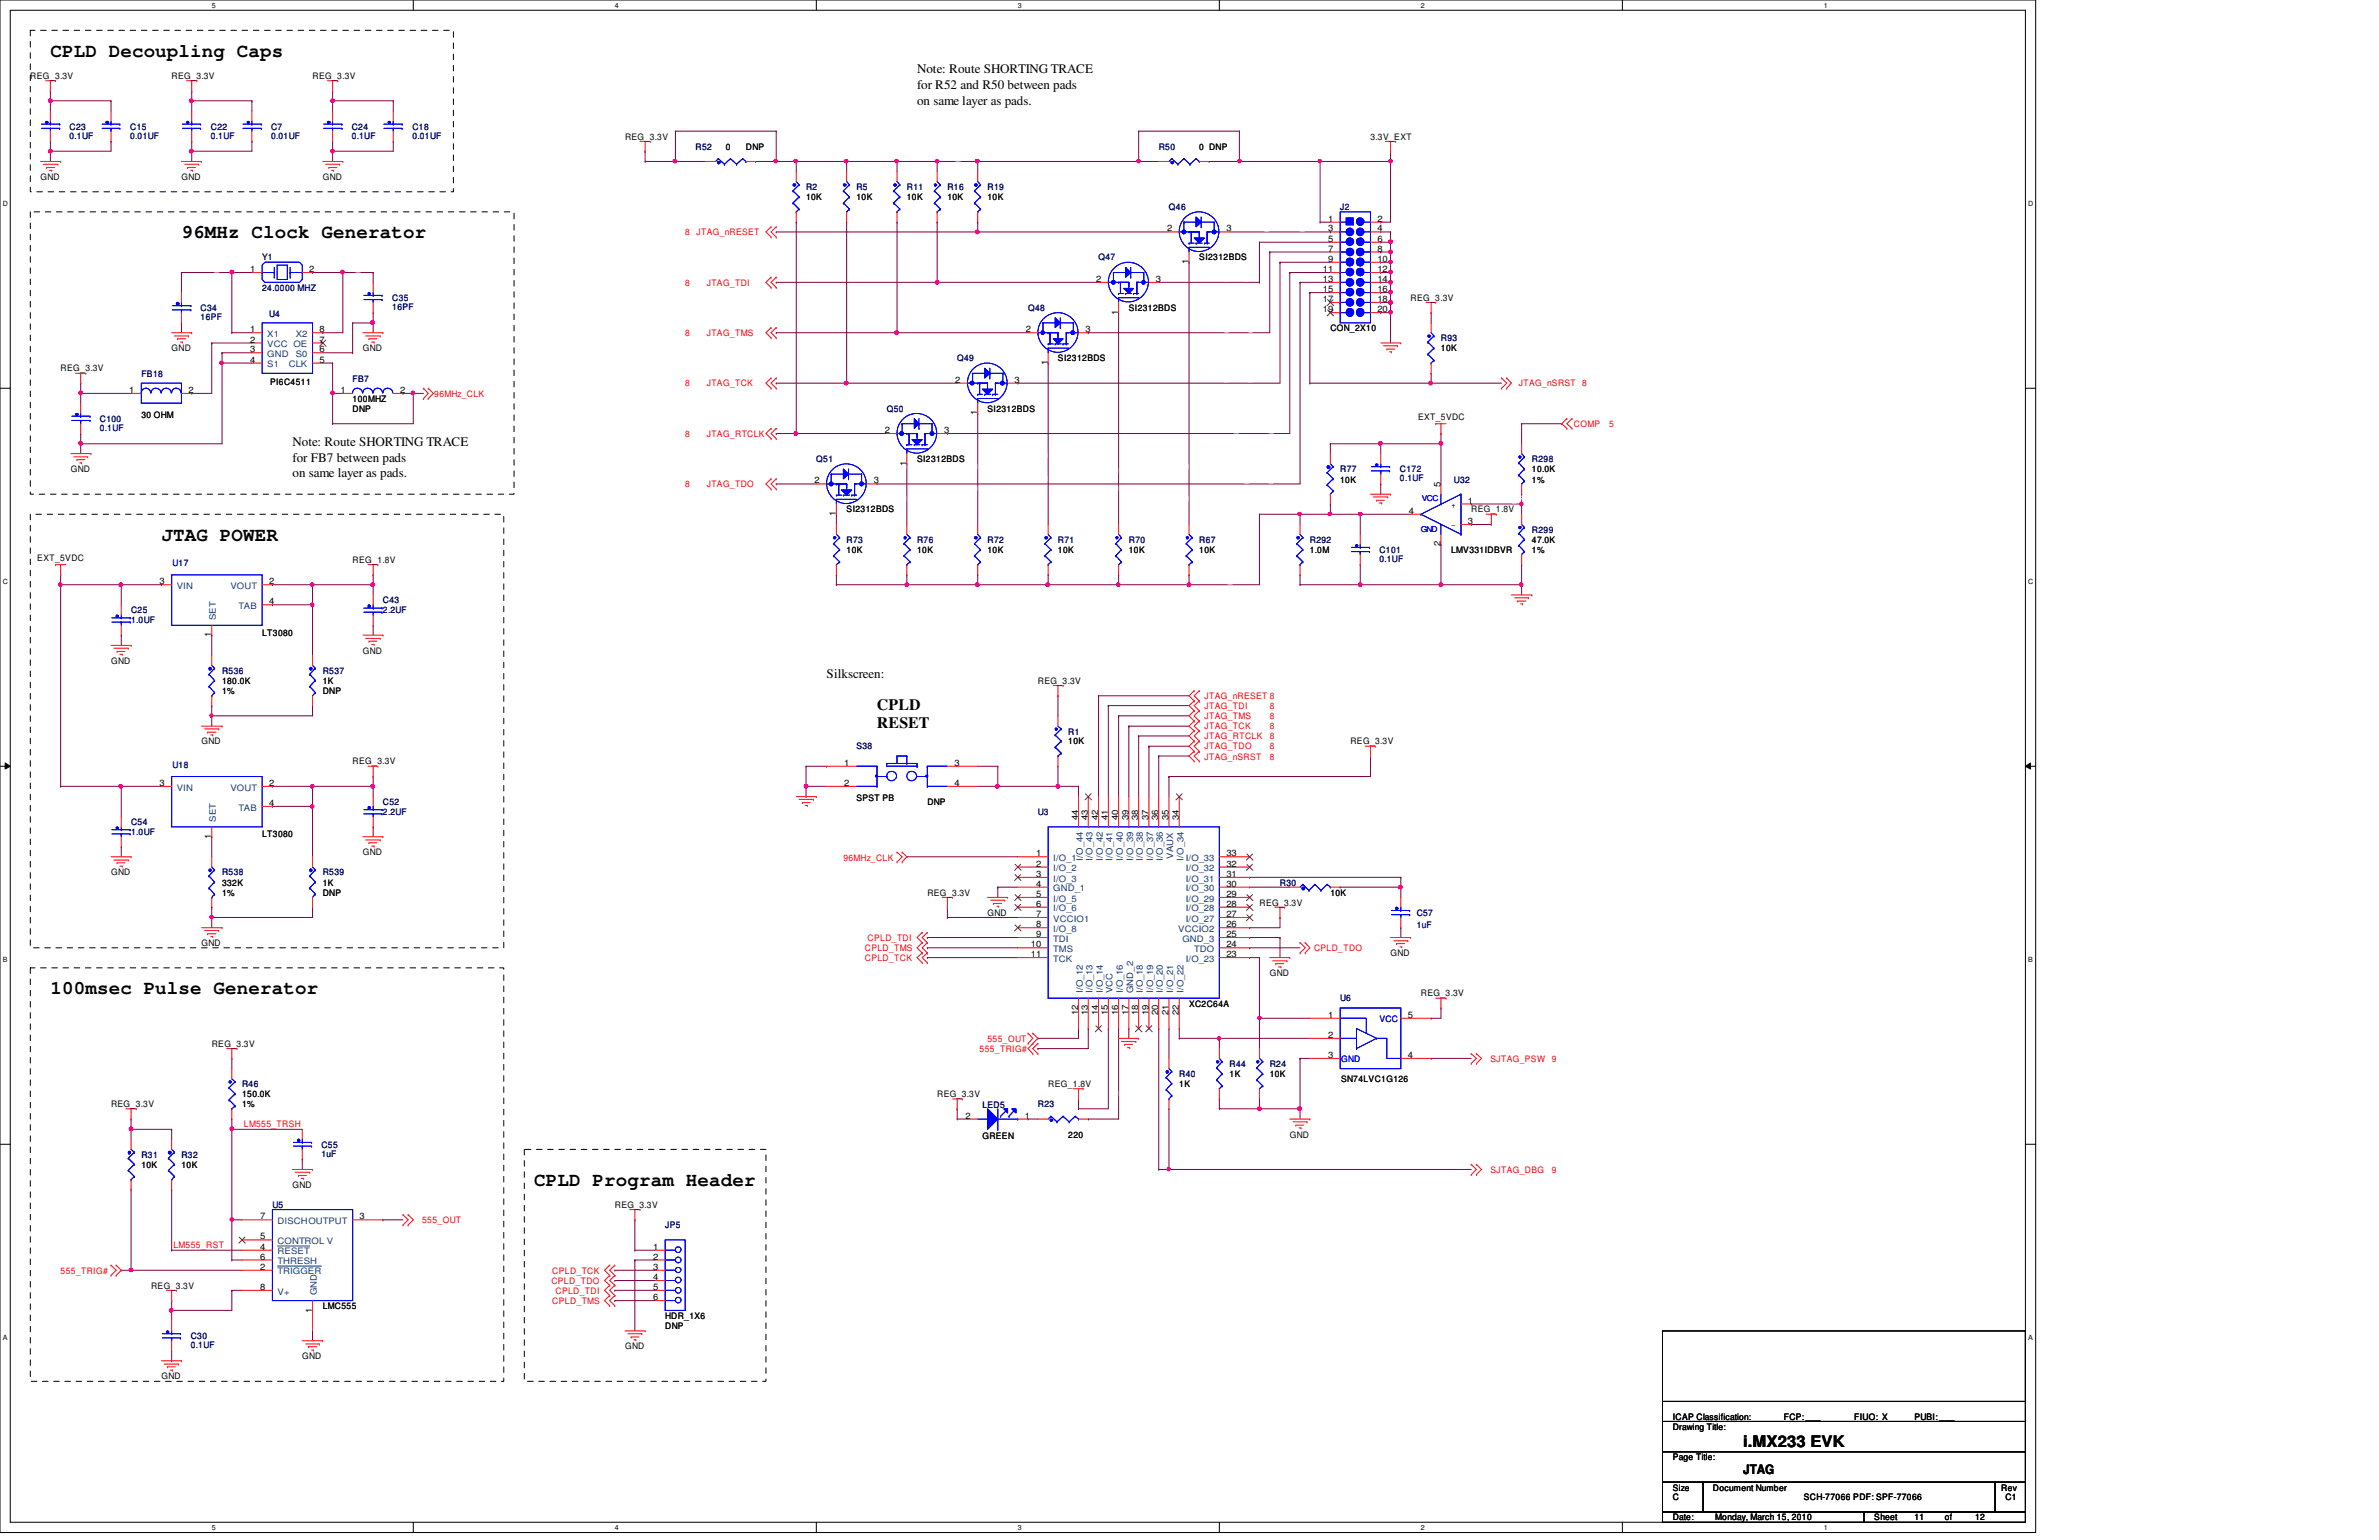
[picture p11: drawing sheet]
<svg xmlns="http://www.w3.org/2000/svg" width="432mm" height="279mm" viewBox="0 0 432 279" stroke-linecap="round" stroke-linejoin="round" font-family="sans-serif">
<defs><g id="words">
<g font-size="3.5">
<text x="9.1" y="10.3">CPLD Decoupling Caps</text>
<text x="32.9" y="43.3">96MHz Clock Generator</text>
<text x="29.3" y="98.1">JTAG POWER</text>
<text x="9.1" y="180.4">100msec Pulse Generator</text>
<text x="96.9" y="215.1">CPLD Program Header</text>
</g>
<g font-size="2.9">
<text x="159.2" y="128.9">CPLD</text>
<text x="159.2" y="132.2">RESET</text>
<text x="316.4" y="262.5">i.MX233 EVK</text>
</g>
<g font-size="2.4">
<text x="166.5" y="13.2">Note: Route SHORTING TRACE</text>
<text x="166.5" y="16.1">for R52 and R50 between pads</text>
<text x="166.5" y="19">on same layer as pads.</text>
<text x="53.1" y="80.9">Note: Route SHORTING TRACE</text>
<text x="53.1" y="83.7">for FB7 between pads</text>
<text x="53.1" y="86.6">on same layer as pads.</text>
<text x="150" y="122.9">Silkscreen:</text>
<text x="316.4" y="267.4">JTAG</text>
</g>
<g font-size="1.6">
<text x="5.5" y="14.4">REG_3.3V</text>
<text x="31.2" y="14.4">REG_3.3V</text>
<text x="56.7" y="14.4">REG_3.3V</text>
<text x="113.5" y="25.3">REG_3.3V</text>
<text x="131.7" y="27.2">0</text>
<text x="135.4" y="27.2">DNP</text>
<text x="217.7" y="27.2">0 DNP</text>
<text x="248.8" y="25.3">3.3V_EXT</text>
<text x="7.4" y="32.7">GND</text>
<text x="32.9" y="32.7">GND</text>
<text x="58.6" y="32.7">GND</text>
<text x="146.3" y="36.3">10K</text>
<text x="155.4" y="36.3">10K</text>
<text x="164.6" y="36.3">10K</text>
<text x="172" y="36.3">10K</text>
<text x="179.2" y="36.3">10K</text>
<text x="211.8" y="42">2</text>
<text x="222.6" y="42">3</text>
<text x="241" y="40.2">1</text>
<text x="241" y="42">3</text>
<text x="250" y="40.2">2</text>
<text x="250" y="42">4</text>
<text x="215.7" y="47.9" transform="rotate(-90 215.7 47.9)">1</text>
<text x="217.7" y="47.2">SI2312BDS</text>
<text x="241" y="43.9">5</text>
<text x="241" y="45.6">7</text>
<text x="241" y="47.5">9</text>
<text x="250" y="43.9">6</text>
<text x="250" y="45.6">8</text>
<text x="250" y="47.5">10</text>
<text x="56.1" y="49.4">2</text>
<text x="199" y="51.1">2</text>
<text x="209.8" y="51.1">3</text>
<text x="240.1" y="49.4">11</text>
<text x="240.1" y="51.1">13</text>
<text x="240.1" y="53">15</text>
<text x="250" y="49.4">12</text>
<text x="250" y="51.1">14</text>
<text x="250" y="53">16</text>
<text x="202.9" y="57.1" transform="rotate(-90 202.9 57.1)">1</text>
<text x="204.9" y="56.4">SI2312BDS</text>
<text x="240.1" y="54.8">17</text>
<text x="240.1" y="56.6">19</text>
<text x="250" y="54.8">18</text>
<text x="250" y="56.6">20</text>
<text x="256" y="54.6">REG_3.3V</text>
<text x="31.2" y="63.8">GND</text>
<text x="45.4" y="60.3">1</text>
<text x="45.4" y="62.1">2</text>
<text x="45.4" y="63.9">3</text>
<text x="45.4" y="65.8">4</text>
<text x="58" y="65.8">5</text>
<text x="58" y="63.9">6</text>
<text x="58" y="62.1">7</text>
<text x="58" y="60.3">8</text>
<text x="65.9" y="63.8">GND</text>
<text x="186.2" y="60.3">2</text>
<text x="192" y="65.5">SI2312BDS</text>
<text x="197" y="60.3">3</text>
<text x="241.5" y="60.1">CON_2X10</text>
<text x="261.5" y="63.8">10K</text>
<text x="11" y="67.4">REG_3.3V</text>
<text x="23.5" y="71.3">1</text>
<text x="34.2" y="71.3">2</text>
<text x="49" y="69.9">PI6C4511</text>
<text x="61.8" y="71.3">1</text>
<text x="72.6" y="71.3">2</text>
<text x="173.4" y="69.4">2</text>
<text x="184.1" y="69.4">3</text>
<text x="190.2" y="66.2" transform="rotate(-90 190.2 66.2)">1</text>
<text x="25.7" y="75.8">30 OHM</text>
<text x="64" y="72.9">100MHZ</text>
<text x="64" y="74.7">DNP</text>
<text x="177.4" y="75.4" transform="rotate(-90 177.4 75.4)">1</text>
<text x="179.2" y="74.7">SI2312BDS</text>
<text x="257.4" y="76.2">EXT_5VDC</text>
<text x="160.6" y="78.6">2</text>
<text x="166.5" y="83.8">SI2312BDS</text>
<text x="171.4" y="78.6">3</text>
<text x="12.9" y="85.7">GND</text>
<text x="147.8" y="87.7">2</text>
<text x="158.6" y="87.7">3</text>
<text x="164.5" y="84.5" transform="rotate(-90 164.5 84.5)">1</text>
<text x="243.2" y="87.5">10K</text>
<text x="261.5" y="88.4" transform="rotate(-90 261.5 88.4)">5</text>
<text x="278" y="85.7">10.0K</text>
<text x="278" y="87.5">1%</text>
<text x="151.7" y="93.6" transform="rotate(-90 151.7 93.6)">1</text>
<text x="153.7" y="93">SI2312BDS</text>
<text x="255.7" y="93.2">4</text>
<text x="266.4" y="91.4">1</text>
<text x="266.4" y="95.1">3</text>
<text x="267" y="93">REG_1.8V</text>
<text x="6.8" y="101.8">EXT_5VDC</text>
<text x="153.7" y="100.3">10K</text>
<text x="166.5" y="100.3">10K</text>
<text x="179.2" y="100.3">10K</text>
<text x="192" y="100.3">10K</text>
<text x="204.9" y="100.3">10K</text>
<text x="217.7" y="100.3">10K</text>
<text x="237.7" y="100.3">1.0M</text>
<text x="261.5" y="99.1" transform="rotate(-90 261.5 99.1)">2</text>
<text x="263.4" y="100.3">LMV331IDBVR</text>
<text x="278" y="98.5">47.0K</text>
<text x="278" y="100.3">1%</text>
<text x="29" y="106">3</text>
<text x="48.9" y="106">2</text>
<text x="64" y="102.1">REG_1.8V</text>
<text x="48.9" y="109.6">4</text>
<text x="38.4" y="115.7" transform="rotate(-90 38.4 115.7)">1</text>
<text x="47.6" y="115.3">LT3080</text>
<text x="65.9" y="118.6">GND</text>
<text x="20.2" y="120.4">GND</text>
<text x="40.3" y="124.1">180.0K</text>
<text x="40.3" y="125.9">1%</text>
<text x="58.6" y="124.1">1K</text>
<text x="58.6" y="125.9">DNP</text>
<text x="188.4" y="124.1">REG_3.3V</text>
<text x="36.6" y="135">GND</text>
<text x="193.9" y="135">10K</text>
<text x="245.1" y="135">REG_3.3V</text>
<text x="29" y="142.6">3</text>
<text x="48.9" y="142.6">2</text>
<text x="64" y="138.7">REG_3.3V</text>
<text x="153.2" y="138.9">1</text>
<text x="153.2" y="142.6">2</text>
<text x="173.2" y="138.9">3</text>
<text x="173.2" y="142.6">4</text>
<text x="48.9" y="146.2">4</text>
<text x="155.4" y="145.3">SPST PB</text>
<text x="168.3" y="146">DNP</text>
<text x="195.7" y="148.8" transform="rotate(-90 195.7 148.8)">44</text>
<text x="197.4" y="148.8" transform="rotate(-90 197.4 148.8)">43</text>
<text x="199.3" y="148.8" transform="rotate(-90 199.3 148.8)">42</text>
<text x="201.1" y="148.8" transform="rotate(-90 201.1 148.8)">41</text>
<text x="202.9" y="148.8" transform="rotate(-90 202.9 148.8)">40</text>
<text x="204.8" y="148.8" transform="rotate(-90 204.8 148.8)">39</text>
<text x="206.6" y="148.8" transform="rotate(-90 206.6 148.8)">38</text>
<text x="208.4" y="148.8" transform="rotate(-90 208.4 148.8)">37</text>
<text x="210.2" y="148.8" transform="rotate(-90 210.2 148.8)">36</text>
<text x="212.1" y="148.8" transform="rotate(-90 212.1 148.8)">35</text>
<text x="214" y="148.8" transform="rotate(-90 214 148.8)">34</text>
<text x="38.4" y="152.2" transform="rotate(-90 38.4 152.2)">1</text>
<text x="47.6" y="151.9">LT3080</text>
<text x="65.9" y="155.2">GND</text>
<text x="188" y="155.4">1</text>
<text x="222.6" y="155.4">33</text>
<text x="20.2" y="158.8">GND</text>
<text x="40.3" y="160.7">332K</text>
<text x="58.6" y="160.7">1K</text>
<text x="188" y="157.2">2</text>
<text x="188" y="159.1">3</text>
<text x="188" y="160.9">4</text>
<text x="222.6" y="160.9">30</text>
<text x="222.6" y="159.1">31</text>
<text x="222.6" y="157.2">32</text>
<text x="40.3" y="162.5">1%</text>
<text x="58.6" y="162.5">DNP</text>
<text x="168.3" y="162.5">REG_3.3V</text>
<text x="179.2" y="166.1">GND</text>
<text x="188" y="162.7">5</text>
<text x="188" y="164.5">6</text>
<text x="188" y="166.4">7</text>
<text x="222.6" y="166.4">27</text>
<text x="222.6" y="164.5">28</text>
<text x="222.6" y="162.7">29</text>
<text x="228.6" y="164.3">REG_3.3V</text>
<text x="241.5" y="162.5">10K</text>
<text x="36.6" y="171.6">GND</text>
<text x="187.1" y="171.9">10</text>
<text x="187.1" y="173.7">11</text>
<text x="188" y="170">9</text>
<text x="188" y="168.2">8</text>
<text x="222.6" y="173.7">23</text>
<text x="222.6" y="171.9">24</text>
<text x="222.6" y="170">25</text>
<text x="222.6" y="168.2">26</text>
<text x="252.4" y="173.5">GND</text>
<text x="230.5" y="177.1">GND</text>
<text x="195.7" y="184.2" transform="rotate(-90 195.7 184.2)">12</text>
<text x="197.4" y="184.2" transform="rotate(-90 197.4 184.2)">13</text>
<text x="199.3" y="184.2" transform="rotate(-90 199.3 184.2)">14</text>
<text x="201.1" y="184.2" transform="rotate(-90 201.1 184.2)">15</text>
<text x="202.9" y="184.2" transform="rotate(-90 202.9 184.2)">16</text>
<text x="204.8" y="184.2" transform="rotate(-90 204.8 184.2)">17</text>
<text x="206.6" y="184.2" transform="rotate(-90 206.6 184.2)">18</text>
<text x="208.4" y="184.2" transform="rotate(-90 208.4 184.2)">19</text>
<text x="210.2" y="184.2" transform="rotate(-90 210.2 184.2)">20</text>
<text x="212.1" y="184.2" transform="rotate(-90 212.1 184.2)">21</text>
<text x="214" y="184.2" transform="rotate(-90 214 184.2)">22</text>
<text x="215.8" y="182.6">XC2C64A</text>
<text x="241" y="184.7">1</text>
<text x="255.5" y="184.7">5</text>
<text x="257.9" y="180.8">REG_3.3V</text>
<text x="38.4" y="189.9">REG_3.3V</text>
<text x="241" y="188.3">2</text>
<text x="241" y="191.9">3</text>
<text x="255.5" y="191.9">4</text>
<text x="190.2" y="197.3">REG_1.8V</text>
<text x="214" y="197.3">1K</text>
<text x="223.2" y="195.4">1K</text>
<text x="230.5" y="195.4">10K</text>
<text x="243.4" y="196.3">SN74LVC1G126</text>
<text x="20.2" y="200.9">REG_3.3V</text>
<text x="43.9" y="199.1">150.0K</text>
<text x="43.9" y="200.9">1%</text>
<text x="170.1" y="199.1">REG_3.3V</text>
<text x="175.3" y="202.9">2</text>
<text x="186" y="202.9">1JTAG_COMM1</text>
<text x="178.3" y="206.6">GREEN</text>
<text x="193.9" y="206.4">220</text>
<text x="234.1" y="206.4">GND</text>
<text x="25.7" y="211.8">10K</text>
<text x="32.9" y="211.8">10K</text>
<text x="53.1" y="215.6">GND</text>
<text x="47.2" y="221.2">7</text>
<text x="65.3" y="221.2">3</text>
<text x="111.6" y="219.2">REG_3.3V</text>
<text x="47.2" y="226.7">4</text>
<text x="47.2" y="224.9">5</text>
<text x="118.5" y="226.7">1</text>
<text x="27.4" y="233.8">REG_3.3V</text>
<text x="47.2" y="230.4">2</text>
<text x="47.2" y="228.5">6</text>
<text x="118.5" y="228.5">2</text>
<text x="118.5" y="230.4">3</text>
<text x="118.5" y="232.2">4</text>
<text x="47.2" y="234">8</text>
<text x="56.6" y="238.2" transform="rotate(-90 56.6 238.2)">1</text>
<text x="58.6" y="237.5">LMC555</text>
<text x="118.5" y="234">5</text>
<text x="118.5" y="235.9">6</text>
<text x="120.7" y="239.3">HDR_1X6</text>
<text x="113.5" y="244.8">GND</text>
<text x="120.7" y="241.1">DNP</text>
<text x="29.3" y="250.3">GND</text>
<text x="54.9" y="246.6">GND</text>
<text x="303.6" y="257.6">ICAP Classification:</text>
<text x="323.8" y="257.6">FCP:___</text>
<text x="336.5" y="257.6">FIUO: X</text>
<text x="347.5" y="257.6">PUBI: ___</text>
<text x="303.6" y="259.4">Drawing Title:</text>
<text x="303.6" y="264.9">Page Title:</text>
<text x="303.6" y="270.4">Size</text>
<text x="303.6" y="275.8">Date:</text>
<text x="303.6" y="272.2">C</text>
<text x="310.9" y="270.4">Document Number</text>
<text x="311.3" y="275.8">Monday, March 15, 2010</text>
<text x="327.4" y="272.2">SCH-77066 PDF: SPF-77066</text>
<text x="340.2" y="275.8">Sheet</text>
<text x="347.5" y="275.8">11</text>
<text x="353" y="275.8">of</text>
<text x="358.5" y="275.8">12</text>
<text x="363.2" y="270.4">Rev</text>
<text x="364" y="272.2">C1</text>
</g>
<g font-size="1.6" fill="#000080">
<text x="12.6" y="23.5">C23</text>
<text x="23.6" y="23.5">C15</text>
<text x="38.3" y="23.5">C22</text>
<text x="49.2" y="23.5">C7</text>
<text x="63.8" y="23.5">C24</text>
<text x="74.8" y="23.5">C18</text>
<text x="12.6" y="25.1">0.1UF</text>
<text x="23.6" y="25.1">0.01UF</text>
<text x="38.3" y="25.1">0.1UF</text>
<text x="49.2" y="25.1">0.01UF</text>
<text x="63.8" y="25.1">0.1UF</text>
<text x="74.8" y="25.1">0.01UF</text>
<text x="126.2" y="27.2">R52</text>
<text x="210.3" y="27.2">R50</text>
<text x="146.3" y="34.5">R2</text>
<text x="155.4" y="34.5">R5</text>
<text x="164.6" y="34.5">R11</text>
<text x="172" y="34.5">R16</text>
<text x="179.2" y="34.5">R19</text>
<text x="212.2" y="38.1">Q46</text>
<text x="243.2" y="38.1">J2</text>
<text x="199.4" y="47.2">Q47</text>
<text x="47.6" y="52.7">24.0000 MHZ</text>
<text x="36.4" y="56.4">C34</text>
<text x="36.4" y="58.1">16PF</text>
<text x="48.9" y="57.5">U4</text>
<text x="71.2" y="54.6">C35</text>
<text x="71.2" y="56.2">16PF</text>
<text x="186.6" y="56.4">Q48</text>
<text x="173.7" y="65.5">Q49</text>
<text x="261.5" y="61.9">R93</text>
<text x="25.7" y="68.3">FB18</text>
<text x="64" y="69.3">FB7</text>
<text x="18.1" y="76.5">C100</text>
<text x="161" y="74.7">Q50</text>
<text x="18.1" y="78.1">0.1UF</text>
<text x="148.2" y="83.8">Q51</text>
<text x="278" y="83.8">R298</text>
<text x="243.2" y="85.7">R77</text>
<text x="254.1" y="85.7">C172</text>
<text x="254.1" y="87.3">0.1UF</text>
<text x="263.9" y="87.5">U32</text>
<text x="153.7" y="98.5">R73</text>
<text x="166.5" y="98.5">R76</text>
<text x="179.2" y="98.5">R72</text>
<text x="192" y="98.5">R71</text>
<text x="204.9" y="98.5">R70</text>
<text x="217.7" y="98.5">R67</text>
<text x="237.7" y="98.5">R292</text>
<text x="250.4" y="100.3">C101</text>
<text x="250.4" y="101.9">0.1UF</text>
<text x="278" y="96.7">R299</text>
<text x="31.3" y="102.7">U17</text>
<text x="23.8" y="111.3">C25</text>
<text x="23.8" y="113.1">1.0UF</text>
<text x="69.5" y="109.5">C43</text>
<text x="69.5" y="111.3">2.2UF</text>
<text x="40.3" y="122.3">R536</text>
<text x="58.6" y="122.3">R537</text>
<text x="155.4" y="136">S38</text>
<text x="193.9" y="133.3">R1</text>
<text x="31.3" y="139.3">U18</text>
<text x="23.8" y="149.7">C54</text>
<text x="69.5" y="146">C52</text>
<text x="69.5" y="147.8">2.2UF</text>
<text x="188.4" y="147.8">U3</text>
<text x="23.8" y="151.6">1.0UF</text>
<text x="40.3" y="158.8">R538</text>
<text x="58.6" y="158.8">R539</text>
<text x="232.3" y="160.7">R30</text>
<text x="257.1" y="166.1">C57</text>
<text x="257.1" y="168.3">1uF</text>
<text x="243.2" y="181.7">U6</text>
<text x="43.9" y="197.3">R46</text>
<text x="214" y="195.4">R40</text>
<text x="223.2" y="193.5">R44</text>
<text x="230.5" y="193.5">R24</text>
<text x="178.3" y="201.1">LED5</text>
<text x="188.4" y="200.9">R23</text>
<text x="58.3" y="208.2">C55</text>
<text x="58.3" y="209.9">1uF</text>
<text x="25.7" y="210.1">R31</text>
<text x="32.9" y="210.1">R32</text>
<text x="49.4" y="219.2">U5</text>
<text x="120.7" y="222.8">JP5</text>
<text x="34.6" y="243">C30</text>
<text x="34.6" y="244.6">0.1UF</text>
</g>
<g font-size="1.6" fill="#fff">
<text x="170.4" y="29">3.3v_REF</text>
<text x="225.3" y="41.7">JTAG_RESET_IN</text>
<text x="33.3" y="49.1">CLOCK_XTALI 1</text>
<text x="58.9" y="49.1">CLOCK_XTALO</text>
<text x="218" y="50.9">JTAG_TDI_IN</text>
<text x="38.8" y="61.9">CLKGENV</text>
<text x="218" y="60">JTAG_TMS_IN</text>
<text x="218" y="69.2">JTAG_TCK_IN</text>
<text x="219.8" y="78.3">JTAG_RTCLK_IN</text>
<text x="221.7" y="87.5">JTAG_TDO_IN</text>
<text x="151.5" y="94.8" transform="rotate(-90 151.5 94.8)">JTAG_TDO_GATE</text>
<text x="164.3" y="94.8" transform="rotate(-90 164.3 94.8)">JTAG_RTCLK_GATE</text>
<text x="177.1" y="93" transform="rotate(-90 177.1 93)">JTAG_TCK_GATE</text>
<text x="189.9" y="91.1" transform="rotate(-90 189.9 91.1)">JTAG_TMS_GATE</text>
<text x="202.7" y="93" transform="rotate(-90 202.7 93)">JTAG_TDI_GATE</text>
<text x="215.5" y="94.8" transform="rotate(-90 215.5 94.8)">JTAG_RESET_GATE</text>
<text x="269.2" y="91.1">VDDIO_REF</text>
<text x="218" y="105.7">COMP_OUT</text>
<text x="38.1" y="118.5" transform="rotate(-90 38.1 118.5)">JTAG18SET</text>
<text x="191.7" y="142.3" transform="rotate(-90 191.7 142.3)">nRESET_CPLD</text>
<text x="38.1" y="155.1" transform="rotate(-90 38.1 155.1)">JTAG33SET</text>
<text x="228.9" y="160.6">TIME_OUT</text>
<text x="228.9" y="158.8">TIME_IN</text>
<text x="211.8" y="191.7" transform="rotate(-90 211.8 191.7)">SJTAG_DBG_RTN</text>
<text x="216.2" y="188">SJTAG_PSW1</text>
<text x="228.3" y="186.3" transform="rotate(-90 228.3 186.3)">SJTAG_PSW_EN</text>
<text x="202.7" y="202.7" transform="rotate(-90 202.7 202.7)">JTAG_COMM2</text>
</g>
<text font-size="1.6" fill="#004040" x="47.6" y="47.2">Y1</text>
<g font-size="1.6" fill="#f00">
<text x="124.4" y="42.7">8</text>
<text x="126.4" y="42.7">JTAG_nRESET</text>
<text x="124.4" y="51.8">8</text>
<text x="128.3" y="51.8">JTAG_TDI</text>
<text x="124.4" y="61">8</text>
<text x="128.3" y="61">JTAG_TMS</text>
<text x="78.8" y="72">96MHz_CLK</text>
<text x="124.4" y="70.1">8</text>
<text x="128.3" y="70.1">JTAG_TCK</text>
<text x="275.7" y="70.1">JTAG_nSRST</text>
<text x="287.2" y="70.1">8</text>
<text x="285.7" y="77.5">COMP</text>
<text x="292.1" y="77.5">5</text>
<text x="124.4" y="79.2">8</text>
<text x="128.3" y="79.2">JTAG_RTCLK</text>
<text x="124.4" y="88.4">8</text>
<text x="128.3" y="88.4">JTAG_TDO</text>
<text x="218.6" y="126.8">JTAG_nRESET 8</text>
<text x="218.6" y="128.7">JTAG_TDI</text>
<text x="218.6" y="130.5">JTAG_TMS</text>
<text x="230.5" y="128.7">8</text>
<text x="230.5" y="130.5">8</text>
<text x="218.6" y="132.3">JTAG_TCK</text>
<text x="218.6" y="134.1">JTAG_RTCLK</text>
<text x="218.6" y="136">JTAG_TDO</text>
<text x="218.6" y="137.8">JTAG_nSRST</text>
<text x="230.5" y="132.3">8</text>
<text x="230.5" y="136">8</text>
<text x="230.5" y="137.8">8</text>
<text x="230.5" y="134.1">8</text>
<text x="153.1" y="156.1">96MHz_CLK</text>
<text x="157" y="172.6">CPLD_TMS</text>
<text x="157.5" y="170.7">CPLD_TDI</text>
<text x="238.5" y="172.6">CPLD_TDO</text>
<text x="157" y="174.4">CPLD_TCK</text>
<text x="177.8" y="190.8">555_TRIG#</text>
<text x="179.2" y="189">555_OUT</text>
<text x="270.5" y="192.7">SJTAG_PSW</text>
<text x="281.7" y="192.7">9</text>
<text x="44.3" y="204.6">LM555_TRSH</text>
<text x="270.5" y="212.8">SJTAG_DBG</text>
<text x="281.7" y="212.8">9</text>
<text x="76.6" y="221.9">555_OUT</text>
<text x="31.5" y="226.5">LM555_RST</text>
<text x="11" y="231.1">555_TRIG#</text>
<text x="100.1" y="232.9">CPLD_TDO</text>
<text x="100.2" y="231.1">CPLD_TCK</text>
<text x="100.2" y="236.6">CPLD_TMS</text>
<text x="100.8" y="234.7">CPLD_TDI</text>
</g>
<g font-size="1.6" fill="#004080">
<text x="48.5" y="61.1">X1</text>
<text x="48.5" y="63">VCC OE</text>
<text x="48.5" y="64.8">GND</text>
<text x="53.7" y="64.8">S0</text>
<text x="53.7" y="61.1">X2</text>
<text x="48.5" y="66.6">S1</text>
<text x="52.4" y="66.6">CLK</text>
<text x="32.1" y="106.8">VIN</text>
<text x="41.8" y="106.8">VOUT</text>
<text x="39.2" y="112.5" transform="rotate(-90 39.2 112.5)">SET</text>
<text x="43.3" y="110.5">TAB</text>
<text x="32.1" y="143.4">VIN</text>
<text x="41.8" y="143.4">VOUT</text>
<text x="39.2" y="149.1" transform="rotate(-90 39.2 149.1)">SET</text>
<text x="43.3" y="147.1">TAB</text>
<text x="212.9" y="155.8" transform="rotate(-90 212.9 155.8)">VAUX</text>
<text x="191.2" y="158.1">I/O_2</text>
<text x="191.2" y="159.9">I/O_3</text>
<text x="191.2" y="161.7">GND_1</text>
<text x="191.2" y="156.2">I/O_1</text>
<text x="196.5" y="156.1" transform="rotate(-90 196.5 156.1)">I/O_44</text>
<text x="198.3" y="156.1" transform="rotate(-90 198.3 156.1)">I/O_43</text>
<text x="200.2" y="156.1" transform="rotate(-90 200.2 156.1)">I/O_42</text>
<text x="201.9" y="156.1" transform="rotate(-90 201.9 156.1)">I/O_41</text>
<text x="203.8" y="156.1" transform="rotate(-90 203.8 156.1)">I/O_40</text>
<text x="205.7" y="156.1" transform="rotate(-90 205.7 156.1)">I/O_39</text>
<text x="207.4" y="156.1" transform="rotate(-90 207.4 156.1)">I/O_38</text>
<text x="209.3" y="156.1" transform="rotate(-90 209.3 156.1)">I/O_37</text>
<text x="211.1" y="156.1" transform="rotate(-90 211.1 156.1)">I/O_36</text>
<text x="214.8" y="156.1" transform="rotate(-90 214.8 156.1)">I/O_34</text>
<text x="215.2" y="161.7">I/O_30</text>
<text x="215.2" y="159.9">I/O_31</text>
<text x="215.2" y="158.1">I/O_32</text>
<text x="215.2" y="156.2">I/O_33</text>
<text x="191.2" y="163.6">I/O_5</text>
<text x="191.2" y="165.4">I/O_6</text>
<text x="191.2" y="167.2">VCCIO1</text>
<text x="215.2" y="167.2">I/O_27</text>
<text x="215.2" y="165.4">I/O_28</text>
<text x="215.2" y="163.6">I/O_29</text>
<text x="191.2" y="170.9">TDI</text>
<text x="191.2" y="172.7">TMS</text>
<text x="191.2" y="169.1">I/O_8</text>
<text x="213.9" y="169.1">VCCIO2</text>
<text x="214.6" y="170.9">GND_3</text>
<text x="216.7" y="172.7">TDO</text>
<text x="191.2" y="174.5">TCK</text>
<text x="215.2" y="174.5">I/O_23</text>
<text x="196.5" y="180.2" transform="rotate(-90 196.5 180.2)">I/O_12</text>
<text x="198.3" y="180.2" transform="rotate(-90 198.3 180.2)">I/O_13</text>
<text x="200.2" y="180.2" transform="rotate(-90 200.2 180.2)">I/O_14</text>
<text x="201.9" y="180.2" transform="rotate(-90 201.9 180.2)">VCC</text>
<text x="203.8" y="180.2" transform="rotate(-90 203.8 180.2)">I/O_16</text>
<text x="205.7" y="180.2" transform="rotate(-90 205.7 180.2)">GND_2</text>
<text x="207.4" y="180.2" transform="rotate(-90 207.4 180.2)">I/O_18</text>
<text x="209.3" y="180.2" transform="rotate(-90 209.3 180.2)">I/O_19</text>
<text x="211.1" y="180.2" transform="rotate(-90 211.1 180.2)">I/O_20</text>
<text x="212.9" y="180.2" transform="rotate(-90 212.9 180.2)">I/O_21</text>
<text x="214.8" y="180.2" transform="rotate(-90 214.8 180.2)">I/O_22</text>
<text x="50.4" y="227.6">RESET</text>
<text x="50.4" y="225.7">CONTROL V</text>
<text x="50.4" y="222.1">DISCHOUTPUT</text>
<text x="50.4" y="231.2">TRIGGER</text>
<text x="50.4" y="229.4">THRESH</text>
<text x="50.4" y="234.9">V+</text>
<text x="57.5" y="235" transform="rotate(-90 57.5 235)">GND</text>
</g>
<g font-size="1.6" fill="#00f">
<text x="263.4" y="95.8">-</text>
<text x="263.4" y="92.1">+</text>
<text x="250.4" y="185.3">VCC</text>
<text x="243.4" y="192.7">GND</text>
</g>
<g font-size="1.4" fill="#00f">
<text x="258.1" y="90.9">VCC</text>
<text x="257.9" y="96.4">GND</text>
</g>
<g font-size="1.3">
<text x="38.4" y="1.4">5</text>
<text x="111.6" y="1.4">4</text>
<text x="184.7" y="1.4">3</text>
<text x="257.9" y="1.4">2</text>
<text x="331" y="1.4">1</text>
<text x=".5" y="37.3">D</text>
<text x="368.1" y="37.3">D</text>
<text x=".5" y="105.9">C</text>
<text x="368.1" y="105.9">C</text>
<text x=".5" y="174.5">B</text>
<text x="368.1" y="174.5">B</text>
<text x=".5" y="243.1">A</text>
<text x="368.1" y="243.1">A</text>
<text x="38.4" y="277.6">5</text>
<text x="111.6" y="277.6">4</text>
<text x="184.7" y="277.6">3</text>
<text x="257.9" y="277.6">2</text>
<text x="331" y="277.6">1</text>
</g>
</g></defs>
<path d="M0 0h369.5v278h-369.5zM1.9 1.9h365.7v274.3h-365.7z" fill="none" stroke="#000" stroke-width=".18"/>
<g fill="#fff">
<path d="M38.4 .3h.7v1.4h-.7z"/>
<path d="M38.4 276.4h.7v1.5h-.7z"/>
</g>
<path d="M75 0v1.9M75 276.2v1.8" fill="none" stroke="#000" stroke-width=".18"/>
<g fill="#fff">
<path d="M111.6 .3h.7v1.4h-.7z"/>
<path d="M111.6 276.4h.7v1.5h-.7z"/>
</g>
<path d="M148.2 0v1.9M148.2 276.2v1.8" fill="none" stroke="#000" stroke-width=".18"/>
<g fill="#fff">
<path d="M184.7 .3h.7v1.4h-.7z"/>
<path d="M184.7 276.4h.7v1.5h-.7z"/>
</g>
<path d="M221.3 0v1.9M221.3 276.2v1.8" fill="none" stroke="#000" stroke-width=".18"/>
<g fill="#fff">
<path d="M257.9 .3h.7v1.4h-.7z"/>
<path d="M257.9 276.4h.7v1.5h-.7z"/>
</g>
<path d="M294.5 0v1.9M294.5 276.2v1.8" fill="none" stroke="#000" stroke-width=".18"/>
<g fill="#fff">
<path d="M331 .3h.7v1.4h-.7z"/>
<path d="M331 276.4h.7v1.5h-.7z"/>
<path d="M.5 36.2h.9v1.4h-.9z"/>
<path d="M368.1 36.2h1v1.4h-1z"/>
<path d="M.5 104.7h.9v1.5h-.9z"/>
<path d="M368.1 104.7h1v1.5h-1z"/>
</g>
<path d="M0 70.4h1.9M367.6 70.4h1.9" fill="none" stroke="#000" stroke-width=".18"/>
<g fill="#fff">
<path d="M.5 173.3h.9v1.5h-.9z"/>
<path d="M368.1 173.3h.9v1.5h-.9z"/>
</g>
<path d="M0 139h1.9M.9 138.4l1 .6-1 .5zM367.6 139l1-.6v1.1zM367.6 139h1.9" fill="none" stroke="#000" stroke-width=".18"/>
<path d="M.9 138.4l1 .6-1 .5zM367.6 139l1-.6v1.1z" fill="#000"/>
<g fill="#fff">
<path d="M.5 241.9h.8v1.4h-.8z"/>
<path d="M368.1 241.9h.8v1.4h-.8z"/>
</g>
<path d="M0 207.6h1.9M367.6 207.6h1.9" fill="none" stroke="#000" stroke-width=".18"/>
<path d="M210.3 137.2h.1M210.3 137.2v7.3M226.8 159.2h.1M226.8 159.2h27.5M226.8 161h.1M226.8 161h7.3M243.2 161h.1M243.2 161h11.1M210.3 212.2h.1M210.3 212.2h1.9" fill="none" stroke="#800040" stroke-width=".18"/>
<circle cx="254.2" cy="160.9" r=".35" fill="#f0f"/>
<circle cx="254.2" cy="160.9" r=".35" fill="none" stroke="#f0f" stroke-width=".18"/>
<g fill="none" stroke="#800040" stroke-width=".18">
<path d="M11 104.3h.1M11 104.3v1.8M22 106.1h.1M22 106.1v3.6M192 139h.1M192 139v3.7M199.4 126.2h.1M199.4 126.2v18.3M201.2 128h.1M201.2 128v16.5M203 129.9h.1M203 129.9v14.6"/>
<path d="M204.9 131.7h.1M204.9 131.7v12.8M206.7 133.5h.1M206.7 133.5v11M208.5 135.4h.1M208.5 135.4v9.1M192 142.7h.1M192 142.7h3.7M195.7 142.7h.1M195.7 142.7v1.8M212.2 140.9h.1M212.2 140.9v3.6"/>
<path d="M212.2 140.9h36.6M181.1 161h.1M181.1 161v1.8M181.1 161h3.6M226.8 173.7h.1M226.8 173.7h1.8M254.3 161h.1M254.3 161v1.8M188.4 188.4h.1M188.4 188.4h7.3M204.9 186.6h.1M204.9 186.6v1.8"/>
<path d="M228.6 184.7h.1M228.6 184.7v5.5"/>
</g>
<circle cx="228.6" cy="184.7" r=".33" fill="#f0f"/>
<circle cx="228.6" cy="184.7" r=".33" fill="none" stroke="#f0f" stroke-width=".18"/>
<path d="M9.1 18.3h.1M9.1 18.3v1.9M9.1 18.3h11.1" fill="none" stroke="#800040" stroke-width=".18"/>
<circle cx="9.1" cy="18.3" r=".35" fill="#f0f"/>
<circle cx="9.1" cy="18.3" r=".35" fill="none" stroke="#f0f" stroke-width=".18"/>
<path d="M20.2 18.3h.1M20.2 18.3v1.9M9.1 27.4h.1M9.1 27.4v1.9M188.4 190.2h.1M197.5 186.6h.1M197.5 186.6v3.6h-9.1" fill="none" stroke="#800040" stroke-width=".18"/>
<circle cx="9.1" cy="27.4" r=".35" fill="#f0f"/>
<circle cx="9.1" cy="27.4" r=".35" fill="none" stroke="#f0f" stroke-width=".18"/>
<path d="M34.8 18.3h.1M34.8 18.3v1.9M9.1 27.4h.1M20.2 25.7h.1M20.2 25.7v1.7h-11.1M248.8 137.2h.1M248.8 137.2v3.7" fill="none" stroke="#800040" stroke-width=".18"/>
<circle cx="34.7" cy="18.3" r=".35" fill="#f0f"/>
<circle cx="34.7" cy="18.3" r=".35" fill="none" stroke="#f0f" stroke-width=".18"/>
<path d="M34.8 18.3h.1M34.8 18.3h10.9M45.7 18.3h.1M45.7 18.3v1.9M34.8 27.4h.1M34.8 27.4v1.9" fill="none" stroke="#800040" stroke-width=".18"/>
<circle cx="34.7" cy="27.4" r=".35" fill="#f0f"/>
<circle cx="34.7" cy="27.4" r=".35" fill="none" stroke="#f0f" stroke-width=".18"/>
<path d="M60.4 18.3h.1M60.4 18.3v1.9M34.8 27.4h.1M45.7 25.7h.1M45.7 25.7v1.7h-10.9" fill="none" stroke="#800040" stroke-width=".18"/>
<circle cx="60.4" cy="18.3" r=".35" fill="#f0f"/>
<circle cx="60.4" cy="18.3" r=".35" fill="none" stroke="#f0f" stroke-width=".18"/>
<path d="M60.4 18.3h.1M60.4 18.3h11M71.4 18.3h.1M71.4 18.3v1.9M60.4 27.4h.1M60.4 27.4v1.9M60.4 27.4h11" fill="none" stroke="#800040" stroke-width=".18"/>
<circle cx="60.4" cy="27.4" r=".35" fill="#f0f"/>
<circle cx="60.4" cy="27.4" r=".35" fill="none" stroke="#f0f" stroke-width=".18"/>
<g fill="none" stroke="#800040" stroke-width=".18">
<path d="M9.1 16.5h.1M9.1 16.5v1.8M34.8 16.5h.1M34.8 16.5v1.8M60.4 16.5h.1M60.4 16.5v1.8M9.1 25.7h.1M9.1 25.7v1.7M34.8 25.7h.1M34.8 25.7v1.7M60.4 25.7h.1M60.4 25.7v1.7"/>
<path d="M71.4 25.7h.1M71.4 25.7v1.7M214 186.6h.1M214 186.6v1.8M221.3 188.4h.1M221.3 188.4h16.4M228.6 184.7h.1M228.6 184.7h9.1"/>
</g>
<circle cx="221.2" cy="188.4" r=".33" fill="#f0f"/>
<circle cx="221.2" cy="188.4" r=".33" fill="none" stroke="#f0f" stroke-width=".18"/>
<path d="M62.2 49.4h.1M62.2 49.4h5.5M62.2 49.4v11" fill="none" stroke="#800040" stroke-width=".18"/>
<circle cx="62.1" cy="49.4" r=".35" fill="#f0f"/>
<circle cx="62.1" cy="49.4" r=".35" fill="none" stroke="#f0f" stroke-width=".18"/>
<path d="M32.9 49.4h.1M32.9 49.4h12.8M42.1 49.4h.1M42.1 49.4v11M42.1 60.4h.1M42.1 60.4h3.6M58.6 60.4h.1M58.6 60.4h3.6M192 126.2h.1M192 126.2v3.7" fill="none" stroke="#800040" stroke-width=".18"/>
<circle cx="42.1" cy="49.4" r=".35" fill="#f0f"/>
<circle cx="42.1" cy="49.4" r=".35" fill="none" stroke="#f0f" stroke-width=".18"/>
<path d="M32.9 49.4h.1M32.9 49.4v3.7M67.7 49.4h.1M67.7 49.4v1.8M221.3 188.4h.1M221.3 199.4h.1M221.3 188.4v1.8M221.3 199.4v1.8M228.6 201.2h.1M228.6 201.2h7.4" fill="none" stroke="#800040" stroke-width=".18"/>
<circle cx="228.6" cy="201.2" r=".35" fill="#f0f"/>
<circle cx="228.6" cy="201.2" r=".35" fill="none" stroke="#f0f" stroke-width=".18"/>
<path d="M236 201.2h.1M236 201.2v1.8" fill="none" stroke="#800040" stroke-width=".18"/>
<circle cx="235.9" cy="201.2" r=".35" fill="#f0f"/>
<circle cx="235.9" cy="201.2" r=".35" fill="none" stroke="#f0f" stroke-width=".18"/>
<path d="M236 192h.1M236 192h1.7M212.2 212.2h.1M212.2 212.2h54.8" fill="none" stroke="#800040" stroke-width=".18"/>
<circle cx="212.1" cy="212.1" r=".31" fill="#f0f"/>
<circle cx="212.1" cy="212.1" r=".31" fill="none" stroke="#f0f" stroke-width=".18"/>
<g fill="none" stroke="#800040" stroke-width=".18">
<path d="M32.9 58.6h.1M32.9 58.6v1.8M14.6 71.4h.1M14.6 71.4h9.2M14.6 71.4v1.8M38.4 62.2h.1M38.4 62.2h7.3M40.3 65.9h.1M40.3 65.9h5.4M226.8 172h.1M226.8 172h9.2M228.6 199.4h.1"/>
<path d="M228.6 199.4v1.8M259.8 184.7h.1M259.8 192h.1M259.8 192h7.2M261.5 182.9h.1M261.5 182.9v1.8h-1.7"/>
</g>
<circle cx="14.6" cy="71.3" r=".35" fill="#f0f"/>
<circle cx="14.6" cy="71.3" r=".35" fill="none" stroke="#f0f" stroke-width=".18"/>
<path d="M14.6 78.7h.1M14.6 78.7v1.8M40.3 64h.1M40.3 65.9h.1M40.3 64h5.4M40.3 65.9v14.6" fill="none" stroke="#800040" stroke-width=".18"/>
<circle cx="40.2" cy="65.8" r=".33" fill="#f0f"/>
<circle cx="40.2" cy="65.8" r=".33" fill="none" stroke="#f0f" stroke-width=".18"/>
<path d="M14.6 80.5h.1M14.6 80.5h25.7" fill="none" stroke="#800040" stroke-width=".18"/>
<circle cx="14.6" cy="80.4" r=".35" fill="#f0f"/>
<circle cx="14.6" cy="80.4" r=".35" fill="none" stroke="#f0f" stroke-width=".18"/>
<g fill="none" stroke="#800040" stroke-width=".18">
<path d="M56.7 49.4h.1M56.7 49.4h5.5M14.6 69.5h.1M14.6 69.5v1.9M11 106.1h.1M11 106.1v36.6M164.6 155.4h.1M164.6 155.4h20.1M172 164.6h.1M172 166.5h.1M172 164.6v1.9M172 166.5h12.7"/>
<path d="M226.8 168.3h.1M226.8 170.1h.1M226.8 170.1h5.5M232.3 166.5h.1M232.3 170.1h.1M232.3 166.5v1.8h-5.5M232.3 170.1v3.6M254.3 168.3h.1M254.3 168.3v1.8M195.7 186.6h.1M195.7 199.4h.1M195.7 186.6v1.8"/>
<path d="M195.7 199.4v1.8M201.2 186.6h.1M201.2 186.6v14.6h-5.5M203 186.6h.1M203 186.6v16.4h-5.5M210.3 186.6h.1M210.3 186.6v25.6M212.2 186.6h.1M212.2 186.6v5.4M173.7 203h.1M173.7 201.2h.1M173.7 203h1.9"/>
<path d="M173.7 201.2v1.8M186.6 203h.1M186.6 203h1.8M195.7 201.2h.1M197.5 203h.1M212.2 201.2h.1M212.2 201.2v11M31.2 237.7h.1M31.2 237.7v1.9M31.2 237.7h10.9M111.6 236h.1M111.6 234.1h.1"/>
<path d="M111.6 232.3h.1M111.6 230.5h.1M111.6 236h7.3M111.6 234.1h7.3M111.6 232.3h7.3M111.6 230.5h7.3M115.2 228.6h.1M115.2 226.8h.1M115.2 221.3h.1M115.2 228.6h3.7M115.2 221.3v5.5M115.2 228.6v12.9"/>
<path d="M115.2 226.8h3.7"/>
</g>
<circle cx="31.1" cy="237.7" r=".35" fill="#f0f"/>
<circle cx="31.1" cy="237.7" r=".35" fill="none" stroke="#f0f" stroke-width=".18"/>
<path d="M42.1 234.1h.1M42.1 228.6h.1M42.1 221.3h.1M42.1 221.3v7.3M42.1 234.1v3.6M42.1 234.1h1.8M42.1 228.6h1.8M56.7 241.5h.1M56.7 241.5v1.7" fill="none" stroke="#800040" stroke-width=".18"/>
<circle cx="42.1" cy="221.3" r=".33" fill="#f0f"/>
<circle cx="42.1" cy="221.3" r=".33" fill="none" stroke="#f0f" stroke-width=".18"/>
<path d="M42.1 192h.1M42.1 192v1.9M42.1 203h.1M42.1 204.9h.1M42.1 203v18.3M42.1 204.9h12.8M42.1 221.3h.1M42.1 221.3h1.8" fill="none" stroke="#800040" stroke-width=".18"/>
<circle cx="42.1" cy="204.8" r=".35" fill="#f0f"/>
<circle cx="42.1" cy="204.8" r=".35" fill="none" stroke="#f0f" stroke-width=".18"/>
<path d="M23.8 203h.1M23.8 204.9h.1M23.8 203v1.9M23.8 204.9h7.4M31.2 215.8h.1M31.2 204.9h.1M31.2 204.9v1.8M31.2 215.8v11M31.2 236h.1M31.2 226.8h.1M31.2 236v1.7M31.2 226.8h12.7" fill="none" stroke="#800040" stroke-width=".18"/>
<circle cx="23.8" cy="204.8" r=".35" fill="#f0f"/>
<circle cx="23.8" cy="204.8" r=".35" fill="none" stroke="#f0f" stroke-width=".18"/>
<path d="M23.8 204.9h.1M23.8 215.8h.1M23.8 204.9v1.8M23.8 215.8v14.7M23.8 230.5h.1M23.8 230.5h20.1" fill="none" stroke="#800040" stroke-width=".18"/>
<circle cx="23.8" cy="230.4" r=".33" fill="#f0f"/>
<circle cx="23.8" cy="230.4" r=".33" fill="none" stroke="#f0f" stroke-width=".18"/>
<g fill="none" stroke="#800040" stroke-width=".18">
<path d="M199.4 126.2h.1M199.4 126.2h16.4M201.2 128h.1M201.2 128h14.6M203 129.9h.1M203 129.9h12.8M204.9 131.7h.1M204.9 131.7h10.9M206.7 133.5h.1M206.7 133.5h9.1M208.5 135.4h.1M208.5 135.4h7.3"/>
<path d="M210.3 137.2h.1M210.3 137.2h5.5M22 142.7h.1M22 142.7h7.3M168.3 170.1h.1M168.3 172h.1M168.3 173.7h.1M168.3 170.1h16.4M168.3 172h16.4M168.3 173.7h16.4M54.9 210.3h.1M54.9 210.3v1.9"/>
<path d="M22 230.5h.1M22 230.5h1.8M69.5 221.3h.1M69.5 221.3h3.7"/>
</g>
<circle cx="21.9" cy="142.7" r=".35" fill="#f0f"/>
<circle cx="21.9" cy="142.7" r=".35" fill="none" stroke="#f0f" stroke-width=".18"/>
<path d="M22 115.2h.1M22 115.2v1.9M22 142.7h.1M22 153.7h.1M22 142.7v5.5M22 153.7v1.7M67.7 142.7h.1M67.7 142.7v1.8" fill="none" stroke="#800040" stroke-width=".18"/>
<circle cx="67.6" cy="142.7" r=".35" fill="#f0f"/>
<circle cx="67.6" cy="142.7" r=".35" fill="none" stroke="#f0f" stroke-width=".18"/>
<path d="M49.4 109.7h.1M49.4 109.7h7.3M56.7 106.1h.1M56.7 106.1h11M67.7 113.5h.1M67.7 106.1h.1M67.7 106.1v1.8M67.7 113.5v1.7M67.7 150h.1M67.7 150v1.8" fill="none" stroke="#800040" stroke-width=".18"/>
<circle cx="67.6" cy="106.1" r=".35" fill="#f0f"/>
<circle cx="67.6" cy="106.1" r=".35" fill="none" stroke="#f0f" stroke-width=".18"/>
<circle cx="56.6" cy="106.1" r=".33" fill="#f0f"/>
<circle cx="56.6" cy="106.1" r=".33" fill="none" stroke="#f0f" stroke-width=".18"/>
<path d="M49.4 106.1h.1M49.4 106.1h7.3M67.7 104.3h.1M67.7 104.3v1.8M56.7 142.7h.1M56.7 142.7h11" fill="none" stroke="#800040" stroke-width=".18"/>
<circle cx="56.6" cy="142.7" r=".33" fill="#f0f"/>
<circle cx="56.6" cy="142.7" r=".33" fill="none" stroke="#f0f" stroke-width=".18"/>
<path d="M49.4 146.3h.1M49.4 146.3h7.3M56.7 146.3h.1M56.7 146.3v9.1M67.7 140.9h.1M67.7 140.9v1.8" fill="none" stroke="#800040" stroke-width=".18"/>
<circle cx="56.6" cy="146.3" r=".33" fill="#f0f"/>
<circle cx="56.6" cy="146.3" r=".33" fill="none" stroke="#f0f" stroke-width=".18"/>
<path d="M38.4 115.2h.1M38.4 115.2v3.7M38.4 128h.1M38.4 129.9h.1M38.4 128v1.9M38.4 129.9h18.3M11 142.7h.1M11 142.7h11M49.4 142.7h.1M49.4 142.7h7.3" fill="none" stroke="#800040" stroke-width=".18"/>
<circle cx="38.4" cy="129.8" r=".31" fill="#f0f"/>
<circle cx="38.4" cy="129.8" r=".31" fill="none" stroke="#f0f" stroke-width=".18"/>
<path d="M56.7 128h.1M56.7 128v1.9M38.4 151.8h.1M38.4 151.8v3.6M38.4 166.5h.1M38.4 166.5h18.3" fill="none" stroke="#800040" stroke-width=".18"/>
<circle cx="38.4" cy="166.4" r=".31" fill="#f0f"/>
<circle cx="38.4" cy="166.4" r=".31" fill="none" stroke="#f0f" stroke-width=".18"/>
<g fill="none" stroke="#800040" stroke-width=".18">
<path d="M64 58.6h.1M64 58.6v5.4M64 58.6h3.7M67.7 58.6h.1M67.7 58.6v1.8M40.3 64h.1M40.3 64v1.9M58.6 64h5.4M64 64h.1M38.4 129.9h.1M38.4 129.9v1.8M38.4 164.6h.1"/>
<path d="M38.4 166.5h.1M38.4 164.6v3.7M56.7 164.6h.1M56.7 164.6v1.9M228.6 173.7h.1M228.6 173.7v11M214 188.4h.1M214 188.4h7.3M236 192h.1M236 192v9.2M221.3 201.2h.1M221.3 201.2h7.3"/>
</g>
<circle cx="67.6" cy="58.5" r=".35" fill="#f0f"/>
<circle cx="67.6" cy="58.5" r=".35" fill="none" stroke="#f0f" stroke-width=".18"/>
<path d="M11 106.1h.1M11 106.1h11M56.7 142.7h.1M56.7 142.7v3.6" fill="none" stroke="#800040" stroke-width=".18"/>
<circle cx="10.9" cy="106.1" r=".33" fill="#f0f"/>
<circle cx="10.9" cy="106.1" r=".33" fill="none" stroke="#f0f" stroke-width=".18"/>
<path d="M56.7 106.1h.1M56.7 106.1v3.6" fill="none" stroke="#800040" stroke-width=".18"/>
<circle cx="56.6" cy="109.7" r=".33" fill="#f0f"/>
<circle cx="56.6" cy="109.7" r=".33" fill="none" stroke="#f0f" stroke-width=".18"/>
<path d="M67.7 56.7h.1M67.7 56.7v1.9M14.6 80.5h.1M14.6 80.5v1.8M22 106.1h7.3M29.3 106.1h.1M31.2 246.9h.1M31.2 245.1v1.8" fill="none" stroke="#800040" stroke-width=".18"/>
<circle cx="21.9" cy="106.1" r=".35" fill="#f0f"/>
<circle cx="21.9" cy="106.1" r=".35" fill="none" stroke="#f0f" stroke-width=".18"/>
<path d="M170.1 29.3h.1M170.1 29.3h7.4M56.7 118.9h.1M56.7 109.7v9.2M254.3 159.2h.1M254.3 159.2v1.8" fill="none" stroke="#800040" stroke-width=".18"/>
<circle cx="177.4" cy="29.2" r=".33" fill="#f0f"/>
<circle cx="177.4" cy="29.2" r=".33" fill="none" stroke="#f0f" stroke-width=".18"/>
<circle cx="170.1" cy="29.2" r=".33" fill="#f0f"/>
<circle cx="170.1" cy="29.2" r=".33" fill="none" stroke="#f0f" stroke-width=".18"/>
<path d="M144.5 78.7h.1M144.5 78.7h16.5M153.7 69.5h.1M153.7 69.5h20M162.8 60.4h.1M162.8 60.4h23.8M267 95.2h.1M267 95.2h3.7M276.2 102.4h.1M276.2 102.4v3.7" fill="none" stroke="#800040" stroke-width=".18"/>
<circle cx="162.7" cy="60.4" r=".35" fill="#f0f"/>
<circle cx="162.7" cy="60.4" r=".35" fill="none" stroke="#f0f" stroke-width=".18"/>
<path d="M170.1 51.2h.1M170.1 51.2h29.3M177.5 42.1h.1M177.5 42.1h34.7M261.5 78.7h.1M261.5 78.7v1.8M276.2 89.7h.1M276.2 89.7v1.7" fill="none" stroke="#800040" stroke-width=".18"/>
<circle cx="177.4" cy="42.1" r=".35" fill="#f0f"/>
<circle cx="177.4" cy="42.1" r=".35" fill="none" stroke="#f0f" stroke-width=".18"/>
<path d="M241.5 93.3h.1M241.5 93.3h5.4" fill="none" stroke="#800040" stroke-width=".18"/>
<circle cx="246.9" cy="93.2" r=".33" fill="#f0f"/>
<circle cx="246.9" cy="93.2" r=".33" fill="none" stroke="#f0f" stroke-width=".18"/>
<circle cx="241.4" cy="93.2" r=".33" fill="#f0f"/>
<circle cx="241.4" cy="93.2" r=".33" fill="none" stroke="#f0f" stroke-width=".18"/>
<path d="M236 93.3h.1M236 93.3v1.9M236 93.3h5.5" fill="none" stroke="#800040" stroke-width=".18"/>
<circle cx="235.9" cy="93.2" r=".33" fill="#f0f"/>
<circle cx="235.9" cy="93.2" r=".33" fill="none" stroke="#f0f" stroke-width=".18"/>
<path d="M239.6 29.3h.1M239.6 29.3v11M239.6 40.3h.1M239.6 40.3h1.9M241.5 80.5h.1M241.5 91.4h.1M241.5 80.5h9.1M241.5 91.4v1.9M246.9 93.3h.1M246.9 93.3v3.6M246.9 93.3h9.1" fill="none" stroke="#800040" stroke-width=".18"/>
<circle cx="239.6" cy="29.2" r=".31" fill="#f0f"/>
<circle cx="239.6" cy="29.2" r=".31" fill="none" stroke="#f0f" stroke-width=".18"/>
<path d="M122.6 29.3h.1M122.6 29.3h5.4M252.4 29.3h.1M252.4 29.3v11h-1.8M250.6 40.3h.1M228.6 93.3h.1M228.6 93.3v12.8M228.6 93.3h7.4M236 104.3h.1M236 106.1h.1M236 104.3v1.8M236 106.1h10.9" fill="none" stroke="#800040" stroke-width=".18"/>
<circle cx="252.4" cy="29.2" r=".33" fill="#f0f"/>
<circle cx="252.4" cy="29.2" r=".33" fill="none" stroke="#f0f" stroke-width=".18"/>
<path d="M140.9 29.3h.1M140.9 29.3h3.6" fill="none" stroke="#800040" stroke-width=".18"/>
<circle cx="140.8" cy="29.2" r=".33" fill="#f0f"/>
<circle cx="140.8" cy="29.2" r=".33" fill="none" stroke="#f0f" stroke-width=".18"/>
<path d="M239.6 29.3h.1M239.6 29.3h12.8M237.7 53.1h.1M237.7 53.1h3.8M237.7 53.1v16.4M250.6 56.7h.1M250.6 56.7h1.8M246.9 102.4h.1M246.9 102.4v3.7" fill="none" stroke="#800040" stroke-width=".18"/>
<circle cx="252.4" cy="56.7" r=".33" fill="#f0f"/>
<circle cx="252.4" cy="56.7" r=".33" fill="none" stroke="#f0f" stroke-width=".18"/>
<path d="M252.4 56.7h.1M252.4 56.7v5.5M259.8 69.5h.1M259.8 69.5h12.7M140.9 87.8h.1M140.9 87.8h7.3M241.5 80.5h.1M241.5 80.5v1.8" fill="none" stroke="#800040" stroke-width=".18"/>
<circle cx="259.7" cy="69.5" r=".35" fill="#f0f"/>
<circle cx="259.7" cy="69.5" r=".35" fill="none" stroke="#f0f" stroke-width=".18"/>
<path d="M250.6 80.5h.1M250.6 80.5h10.9" fill="none" stroke="#800040" stroke-width=".18"/>
<circle cx="250.5" cy="80.4" r=".35" fill="#f0f"/>
<circle cx="250.5" cy="80.4" r=".35" fill="none" stroke="#f0f" stroke-width=".18"/>
<path d="M261.5 80.5h.1M261.5 80.5v7.3" fill="none" stroke="#800040" stroke-width=".18"/>
<circle cx="261.5" cy="80.4" r=".35" fill="#f0f"/>
<circle cx="261.5" cy="80.4" r=".35" fill="none" stroke="#f0f" stroke-width=".18"/>
<path d="M250.6 54.9h.1M250.6 54.9h1.8" fill="none" stroke="#800040" stroke-width=".18"/>
<circle cx="252.4" cy="54.9" r=".35" fill="#f0f"/>
<circle cx="252.4" cy="54.9" r=".35" fill="none" stroke="#f0f" stroke-width=".18"/>
<path d="M250.6 53.1h.1M250.6 53.1h1.8" fill="none" stroke="#800040" stroke-width=".18"/>
<circle cx="252.4" cy="53" r=".35" fill="#f0f"/>
<circle cx="252.4" cy="53" r=".35" fill="none" stroke="#f0f" stroke-width=".18"/>
<path d="M250.6 51.2h.1M250.6 49.4h.1M250.6 49.4h1.8M252.4 53.1h.1M252.4 49.4h.1M252.4 49.4v1.8h-1.8M252.4 53.1v1.8M250.6 80.5h.1M250.6 80.5v1.8" fill="none" stroke="#800040" stroke-width=".18"/>
<circle cx="252.4" cy="51.2" r=".35" fill="#f0f"/>
<circle cx="252.4" cy="51.2" r=".35" fill="none" stroke="#f0f" stroke-width=".18"/>
<circle cx="252.4" cy="49.4" r=".35" fill="#f0f"/>
<circle cx="252.4" cy="49.4" r=".35" fill="none" stroke="#f0f" stroke-width=".18"/>
<path d="M250.6 47.6h.1M250.6 45.7h.1M250.6 43.9h.1M250.6 42.1h.1M250.6 47.6h1.8M250.6 45.7h1.8M250.6 43.9h1.8M250.6 42.1h1.8M252.4 47.6h.1M252.4 47.6v1.8M250.6 87.8h.1M250.6 87.8v1.9" fill="none" stroke="#800040" stroke-width=".18"/>
<circle cx="252.4" cy="47.5" r=".33" fill="#f0f"/>
<circle cx="252.4" cy="47.5" r=".33" fill="none" stroke="#f0f" stroke-width=".18"/>
<path d="M252.4 27.4h.1M252.4 27.4v1.9M170.1 40.3h.1M170.1 40.3v10.9M177.5 40.3h.1M177.5 40.3v1.8" fill="none" stroke="#800040" stroke-width=".18"/>
<circle cx="170.1" cy="51.2" r=".35" fill="#f0f"/>
<circle cx="170.1" cy="51.2" r=".35" fill="none" stroke="#f0f" stroke-width=".18"/>
<path d="M162.8 40.3h.1M162.8 40.3v20.1h-21.9M140.9 60.4h.1M267 91.4h.1M267 91.4h9.2" fill="none" stroke="#800040" stroke-width=".18"/>
<circle cx="276.1" cy="91.4" r=".33" fill="#f0f"/>
<circle cx="276.1" cy="91.4" r=".33" fill="none" stroke="#f0f" stroke-width=".18"/>
<path d="M144.5 40.3h.1M144.5 40.3v38.4M276.2 91.4h.1M276.2 91.4v1.9" fill="none" stroke="#800040" stroke-width=".18"/>
<circle cx="144.4" cy="78.6" r=".35" fill="#f0f"/>
<circle cx="144.4" cy="78.6" r=".35" fill="none" stroke="#f0f" stroke-width=".18"/>
<path d="M140.9 42.1h.1M140.9 42.1h36.6M153.7 40.3h.1M153.7 40.3v29.2" fill="none" stroke="#800040" stroke-width=".18"/>
<circle cx="153.6" cy="69.5" r=".35" fill="#f0f"/>
<circle cx="153.6" cy="69.5" r=".35" fill="none" stroke="#f0f" stroke-width=".18"/>
<path d="M144.5 29.3h.1M144.5 29.3v1.9M144.5 29.3h9.2M153.7 29.3h.1M153.7 29.3v1.9M276.2 76.9h.1M276.2 76.9v3.6" fill="none" stroke="#800040" stroke-width=".18"/>
<circle cx="144.4" cy="29.2" r=".33" fill="#f0f"/>
<circle cx="144.4" cy="29.2" r=".33" fill="none" stroke="#f0f" stroke-width=".18"/>
<path d="M153.7 29.3h.1M153.7 29.3h9.1M162.8 29.3h.1M162.8 29.3v1.9" fill="none" stroke="#800040" stroke-width=".18"/>
<circle cx="153.6" cy="29.2" r=".33" fill="#f0f"/>
<circle cx="153.6" cy="29.2" r=".33" fill="none" stroke="#f0f" stroke-width=".18"/>
<path d="M162.8 29.3h.1M162.8 29.3h7.3M170.1 29.3h.1M170.1 29.3v1.9" fill="none" stroke="#800040" stroke-width=".18"/>
<circle cx="162.7" cy="29.2" r=".33" fill="#f0f"/>
<circle cx="162.7" cy="29.2" r=".33" fill="none" stroke="#f0f" stroke-width=".18"/>
<path d="M177.5 29.3h.1M177.5 29.3v1.9M246.9 106.1h.1M246.9 106.1h14.6" fill="none" stroke="#800040" stroke-width=".18"/>
<circle cx="261.5" cy="106.1" r=".35" fill="#f0f"/>
<circle cx="261.5" cy="106.1" r=".35" fill="none" stroke="#f0f" stroke-width=".18"/>
<circle cx="246.9" cy="106.1" r=".35" fill="#f0f"/>
<circle cx="246.9" cy="106.1" r=".35" fill="none" stroke="#f0f" stroke-width=".18"/>
<g fill="none" stroke="#800040" stroke-width=".18">
<path d="M117.1 27.4h.1M117.1 27.4v1.9M177.5 75h.1M177.5 75v20.2M237.7 69.5h.1M259.8 67.7h.1M259.8 67.7v1.8h-22.1M151.8 93.3h.1M151.8 93.3v1.9M164.6 84.2h.1M164.6 84.2v11M261.5 98.8h.1"/>
<path d="M261.5 98.8v7.3M261.5 106.1h.1M261.5 106.1h14.7M276.2 106.1h.1M276.2 106.1v1.8"/>
</g>
<circle cx="276.1" cy="106.1" r=".33" fill="#f0f"/>
<circle cx="276.1" cy="106.1" r=".33" fill="none" stroke="#f0f" stroke-width=".18"/>
<g fill="none" stroke="#800040" stroke-width=".18">
<path d="M203 56.7h.1M203 56.7v38.5M215.8 47.6h.1M215.8 47.6v47.6M234.1 49.4h.1M234.1 49.4v29.3h-62.1M234.1 49.4h7.4M236 51.2h.1M236 51.2v36.6h-76.8M236 51.2h5.5M259.8 56.7h.1M259.8 56.7v1.9"/>
<path d="M172 78.7h.1M190.2 65.9h.1M190.2 65.9v29.3M159.2 87.8h.1M151.8 104.3h.1M151.8 106.1h.1M151.8 104.3v1.8M151.8 106.1h12.8M215.8 104.3h.1M215.8 106.1h.1M215.8 104.3v1.8M215.8 106.1h12.8"/>
</g>
<circle cx="215.8" cy="106.1" r=".35" fill="#f0f"/>
<circle cx="215.8" cy="106.1" r=".35" fill="none" stroke="#f0f" stroke-width=".18"/>
<path d="M232.3 47.6h.1M232.3 47.6v21.9h-47.6M232.3 47.6h9.2M184.7 69.5h.1M190.2 104.3h.1M190.2 106.1h.1M190.2 104.3v1.8M203 104.3h.1M203 104.3v1.8h-12.8" fill="none" stroke="#800040" stroke-width=".18"/>
<circle cx="190.1" cy="106.1" r=".35" fill="#f0f"/>
<circle cx="190.1" cy="106.1" r=".35" fill="none" stroke="#f0f" stroke-width=".18"/>
<path d="M197.5 60.4h.1M197.5 60.4h33M177.5 104.3h.1M177.5 106.1h.1M177.5 104.3v1.8M177.5 106.1h12.7" fill="none" stroke="#800040" stroke-width=".18"/>
<circle cx="177.4" cy="106.1" r=".35" fill="#f0f"/>
<circle cx="177.4" cy="106.1" r=".35" fill="none" stroke="#f0f" stroke-width=".18"/>
<path d="M210.3 51.2h18.3M228.6 51.2h.1M230.5 45.7h.1M230.5 45.7v14.7M230.5 45.7h11M164.6 104.3h.1M164.6 106.1h.1M164.6 104.3v1.8M164.6 106.1h12.9" fill="none" stroke="#800040" stroke-width=".18"/>
<circle cx="164.6" cy="106.1" r=".35" fill="#f0f"/>
<circle cx="164.6" cy="106.1" r=".35" fill="none" stroke="#f0f" stroke-width=".18"/>
<path d="M228.6 43.9h.1M228.6 43.9h12.9M228.6 43.9v7.3M252.4 42.1h.1M252.4 43.9h.1M252.4 42.1v3.6" fill="none" stroke="#800040" stroke-width=".18"/>
<circle cx="252.4" cy="43.8" r=".35" fill="#f0f"/>
<circle cx="252.4" cy="43.8" r=".35" fill="none" stroke="#f0f" stroke-width=".18"/>
<path d="M252.4 45.7h.1M252.4 45.7v1.9" fill="none" stroke="#800040" stroke-width=".18"/>
<circle cx="252.4" cy="45.7" r=".35" fill="#f0f"/>
<circle cx="252.4" cy="45.7" r=".35" fill="none" stroke="#f0f" stroke-width=".18"/>
<path d="M140.9 51.2h.1M140.9 51.2h29.2M252.4 54.9h.1M252.4 54.9v1.8M140.9 78.7h.1M140.9 69.5h.1M140.9 78.7h3.6M140.9 69.5h12.8M203 106.1h.1M203 106.1h12.8" fill="none" stroke="#800040" stroke-width=".18"/>
<circle cx="203" cy="106.1" r=".33" fill="#f0f"/>
<circle cx="203" cy="106.1" r=".33" fill="none" stroke="#f0f" stroke-width=".18"/>
<path d="M206.7 29.3h.1M206.7 29.3h3.6M223.2 42.1h18.3M241.5 42.1h.1M252.4 51.2h.1M252.4 51.2v1.9" fill="none" stroke="#800040" stroke-width=".18"/>
<circle cx="206.7" cy="29.2" r=".33" fill="#f0f"/>
<circle cx="206.7" cy="29.2" r=".33" fill="none" stroke="#f0f" stroke-width=".18"/>
<path d="M225 29.3h.1M225 29.3h14.6" fill="none" stroke="#800040" stroke-width=".18"/>
<circle cx="225" cy="29.2" r=".33" fill="#f0f"/>
<circle cx="225" cy="29.2" r=".33" fill="none" stroke="#f0f" stroke-width=".18"/>
<path d="M122.6 23.8h.1M122.6 23.8v5.5M206.7 23.8h.1M206.7 23.8h18.3M206.7 23.8v5.5M219.5 29.3h.1M225 23.8h.1M225 23.8v5.5h-5.5" fill="none" stroke="#800040" stroke-width=".18"/>
<circle cx="122.5" cy="29.2" r=".33" fill="#f0f"/>
<circle cx="122.5" cy="29.2" r=".33" fill="none" stroke="#f0f" stroke-width=".18"/>
<path d="M117.1 29.3h.1M117.1 29.3h5.5M122.6 23.8h.1M122.6 23.8h18.3M140.9 23.8h.1M140.9 23.8v5.5M177.5 29.3h.1M177.5 29.3h29.2M34.8 71.4h.1M38.4 62.2h.1M38.4 62.2v9.2h-3.6" fill="none" stroke="#800040" stroke-width=".18"/>
<circle cx="177.4" cy="29.2" r=".33" fill="#f0f"/>
<circle cx="177.4" cy="29.2" r=".33" fill="none" stroke="#f0f" stroke-width=".18"/>
<path d="M137.2 29.3h.1M137.2 29.3h3.7M60.4 71.4h.1M60.4 76.9h.1M60.4 71.4v5.5M60.4 71.4h1.8M73.2 71.4h.1M73.2 71.4h1.8M75 71.4h.1M75 71.4v5.5h-14.6" fill="none" stroke="#800040" stroke-width=".18"/>
<circle cx="74.9" cy="71.3" r=".33" fill="#f0f"/>
<circle cx="74.9" cy="71.3" r=".33" fill="none" stroke="#f0f" stroke-width=".18"/>
<path d="M58.6 65.9h1.8M60.4 65.9h.1M60.4 71.4h.1M60.4 65.9v5.5M75 71.4h.1M75 71.4h1.9" fill="none" stroke="#800040" stroke-width=".18"/>
<circle cx="60.4" cy="71.3" r=".35" fill="#f0f"/>
<circle cx="60.4" cy="71.3" r=".35" fill="none" stroke="#f0f" stroke-width=".18"/>
<path d="M177.5 139h3.6M181.1 139h.1M181.1 139v3.7M177.5 142.7h3.6M181.1 142.7h.1" fill="none" stroke="#800040" stroke-width=".18"/>
<circle cx="181" cy="142.7" r=".35" fill="#f0f"/>
<circle cx="181" cy="142.7" r=".35" fill="none" stroke="#f0f" stroke-width=".18"/>
<path d="M181.1 142.7h10.9M192 142.7h.1" fill="none" stroke="#800040" stroke-width=".18"/>
<circle cx="192" cy="142.7" r=".35" fill="#f0f"/>
<circle cx="192" cy="142.7" r=".35" fill="none" stroke="#f0f" stroke-width=".18"/>
<path d="M146.3 139h.1M146.3 139v3.7M146.3 142.7h.1M146.3 142.7h3.7" fill="none" stroke="#800040" stroke-width=".18"/>
<circle cx="146.3" cy="142.7" r=".35" fill="#f0f"/>
<circle cx="146.3" cy="142.7" r=".35" fill="none" stroke="#f0f" stroke-width=".18"/>
<path d="M276.2 76.9h7.3M283.5 76.9h.1M146.3 139h3.7M150 139h.1M146.3 144.5h.1M146.3 142.7v1.8" fill="none" stroke="#800040" stroke-width=".18"/>
<g fill="none" stroke="#f00" stroke-width=".18">
<path d="M8.3 14.6h1.8M9.1 16.5h.1M9.1 14.6v1.9M10.1 14.6h.1M33.9 14.6h1.8M34.8 16.5h.1M34.8 14.6v1.9M35.7 14.6h.1M59.4 14.6h1.9M60.4 16.5h.1M60.4 14.6v1.9M61.3 14.6h.1"/>
<path d="M7.4 29.3h3.6M7.9 29.8h2.6M8.5 30.4h.1M8.5 30.4h1.4M9 30.9h.4M9.4 30.9h.1M10.5 29.8h.1M11 29.3h.1M32.9 29.3h3.7M33.5 29.8h2.6M34 30.4h.1M34 30.4h1.5"/>
<path d="M34.6 30.9h.4M35 30.9h.1M36.1 29.8h.1M36.6 29.3h.1M58.6 29.3h3.6M59.1 29.8h2.5M59.7 30.4h.1M59.7 30.4h1.4M60.2 30.9h.3M60.5 30.9h.1M61.6 29.8h.1M62.2 29.3h.1"/>
<path d="M116.2 25.7h1.8M117.1 27.4h.1M117.1 25.7v1.7M118 25.7h.1M251.5 25.7h1.8M252.4 27.4h.1M252.4 25.7v1.7M253.3 25.7h.1M140 52.2h.1M140 50.3h.1M140 59.4h.1M140 43h.1"/>
<path d="M140 41.1h.1M140 50.3l-1 .9 1 1M140 59.4l-1 1 1 .9M140 41.1l-1 1 1 .9M140.9 52.2h.1M140.9 50.3h.1M140.9 59.4h.1M140.9 43h.1M140.9 41.1h.1M140.9 50.3l-.9 .9 .9 1M140.9 59.4l-.9 1 .9 .9M140.9 41.1l-.9 1 .9 .9"/>
<path d="M258.8 54.9h1.8M259.8 56.7h.1M259.8 54.9v1.8M260.6 54.9h.1M13.7 67.7h1.9M14.6 69.5h.1M14.6 67.7v1.8M15.6 67.7h.1M31.2 60.4h3.6M31.7 61h2.5M32.3 61.5h.1M32.3 61.5h1.4"/>
<path d="M32.8 62.1h.3M33.1 62.1h.1M34.2 61h.1M34.8 60.4h.1M65.9 60.4h3.6M66.4 61h2.6M67 61.5h.1M67 61.5h1.4M67.5 62.1h.4M67.9 62.1h.1M69 61h.1M69.5 60.4h.1"/>
<path d="M76.9 72.3h.1M76.9 70.4h.1M76.9 70.4l.8 1-.8 .9M77.7 72.3h.1M77.7 70.4h.1M77.7 70.4l1 1-1 .9M140 61.3h.1M140 70.4h.1M140 68.6h.1M140 79.6h.1M140 77.7h.1M140 68.6l-1 .9 1 .9"/>
<path d="M140 77.7l-1 1 1 .9M140.9 61.3h.1M140.9 70.4h.1M140.9 68.6h.1M140.9 79.6h.1M140.9 77.7h.1M140.9 68.6l-.9 .9 .9 .9M140.9 77.7l-.9 1 .9 .9M250.6 62.2h3.7M251.1 62.7h2.6M251.7 63.3h.1M251.7 63.3h1.5"/>
<path d="M252.2 63.8h.4M252.6 63.8h.1M253.7 62.7h.1M254.3 62.2h.1M260.6 76.9h.1M260.6 76.9h1.9M261.5 78.7h.1M261.5 76.9v1.8M272.5 70.4h.1M272.5 68.6h.1M272.5 68.6l1 .9-1 .9M273.5 70.4h.1"/>
<path d="M273.5 68.6h.1M273.5 68.6l.8 .9-.8 .9M284.4 75.9h.1M284.4 77.7h.1M284.4 75.9l-.9 1 .9 .8M285.3 77.7h.1M285.3 75.9h.1M285.3 75.9l-.9 1 .9 .8M12.9 82.3h3.6M13.4 82.9h2.5M14 83.4h.1M14 83.4h1.4"/>
<path d="M14.5 84h.3M14.8 84h.1M15.9 82.9h.1M16.5 82.3h.1M140 88.7h.1M140 86.9h.1M140 86.9l-1 .9 1 .9M140.9 88.7h.1M140.9 86.9h.1M140.9 86.9l-.9 .9 .9 .9M248.8 89.7h3.6M249.3 90.2h2.6"/>
<path d="M249.9 90.8h.1M249.9 90.8h1.4M250.4 91.3h.4M250.8 91.3h.1M251.9 90.2h.1M252.4 89.7h.1M269.7 93.3h1.9M270.7 95.2h.1M270.7 93.3v1.9M271.6 93.3h.1M10.1 102.4h.1M10.1 102.4h1.8"/>
<path d="M11 104.3h.1M11 102.4v1.9M20.2 117.1h3.6M20.7 117.6h2.6M21.3 118.2h.1M21.3 118.2h1.4M21.8 118.7h.4M22.2 118.7h.1M23.3 117.6h.1M23.8 117.1h.1M65.9 115.2h3.6M66.4 115.8h2.6"/>
<path d="M66.8 102.4h1.8M67 116.3h.1M67 116.3h1.4M67.5 116.9h.4M67.7 104.3h.1M67.7 102.4v1.9M67.9 116.9h.1M68.6 102.4h.1M69 115.8h.1M69.5 115.2h.1M274.3 107.9h3.7M274.9 108.5h2.6"/>
<path d="M275.4 109.1h.1M275.4 109.1h1.5M276 109.6h.4M276.4 109.6h.1M277.5 108.5h.1M278 107.9h.1M36.6 131.7h3.7M37.2 132.2h2.5M37.7 132.8h.1M37.7 132.8h1.5M38.3 133.3h.3M38.6 133.3h.1"/>
<path d="M39.7 132.2h.1M40.3 131.7h.1M66.8 139h1.8M67.7 139v1.9M68.6 139h.1M191.2 124.4h1.8M192 126.2h.1M192 124.4v1.8M193 124.4h.1M216.7 127.2h.1M216.7 125.3h.1M216.7 128.9h.1"/>
<path d="M216.7 130.8h.1M216.7 132.6h.1M216.7 134.5h.1M216.7 136.3h.1M216.7 138.1h.1M216.7 128.9l-.9 1 .9 .9M216.7 125.3l-.9 .9 .9 1M216.7 127.2l-.9 .8 .9 .9M216.7 130.8l-.9 .9 .9 .9M216.7 132.6l-.9 .9 .9 1M216.7 134.5l-.9 .9 .9 .9M216.7 136.3l-.9 .9 .9 .9"/>
<path d="M217.7 125.3h.1M217.7 127.2h.1M217.7 128.9h.1M217.7 130.8h.1M217.7 132.6h.1M217.7 134.5h.1M217.7 136.3h.1M217.7 138.1h.1M217.7 125.3l-1 .9 1 1M217.7 127.2l-1 .8 1 .9M217.7 128.9l-1 1 1 .9M217.7 130.8l-1 .9 1 .9"/>
<path d="M217.7 132.6l-1 .9 1 1M217.7 134.5l-1 .9 1 .9M217.7 136.3l-1 .9 1 .9M247.8 135.4h1.9M248.8 137.2h.1M248.8 135.4v1.8M249.7 135.4h.1M20.2 155.4h3.6M20.7 156h2.6M21.3 156.5h.1M21.3 156.5h1.4M21.8 157.1h.4"/>
<path d="M22.2 157.1h.1M23.3 156h.1M23.8 155.4h.1M65.9 151.8h3.6M66.4 152.4h2.6M67 152.9h.1M67 152.9h1.4M67.5 153.5h.4M67.7 140.9h.1M67.9 153.5h.1M69 152.4h.1M69.5 151.8h.1"/>
<path d="M144.5 144.5h3.7M145 145h2.7M145.6 145.6h.1M145.6 145.6h1.5M146.1 146.1h.5M146.6 146.1h.1M147.7 145h.1M148.2 144.5h.1M162.8 154.6h.1M162.8 156.4h.1M162.8 154.6l.9 .8-.9 1M163.7 156.4h.1"/>
<path d="M163.7 154.6h.1M163.7 154.6l.9 .8-.9 1M36.6 168.3h3.7M37.2 168.8h2.5M37.7 169.4h.1M37.7 169.4h1.5M38.3 169.9h.3M38.6 169.9h.1M39.7 168.8h.1M40.3 168.3h.1M167.4 171h.1M167.4 169.2h.1"/>
<path d="M167.4 172.9h.1M167.4 174.7h.1M167.4 169.2l-.9 .9 .9 .9M167.4 171l-.9 1 .9 .9M167.4 172.9l-.9 .8 .9 1M168.3 171h.1M168.3 169.2h.1M168.3 172.9h.1M168.3 174.7h.1M168.3 169.2l-.9 .9 .9 .9M168.3 171l-.9 1 .9 .9M168.3 172.9l-.9 .8 .9 1"/>
<path d="M171 162.8h1.9M172 164.6h.1M172 162.8v1.8M172.9 162.8h.1M179.2 162.8h3.7M179.8 163.3h2.6M180.3 163.9h.1M180.3 163.9h1.5M180.9 164.4h.4M181.3 164.4h.1M182.4 163.3h.1M182.9 162.8h.1"/>
<path d="M230.5 173.7h3.6M231 174.3h2.6M231.4 164.6h1.8M231.6 174.8h.1M231.6 174.8h1.4M232.1 175.4h.4M232.3 166.5h.1M232.3 164.6v1.9M232.5 175.4h.1M233.2 164.6h.1M233.6 174.3h.1M234.1 173.7h.1"/>
<path d="M236 172.9h.1M236 171h.1M236 171l.9 1-.9 .9M236.9 172.9h.1M236.9 171h.1M236.9 171l.8 1-.8 .9M252.4 170.1h3.6M253 170.7h2.5M253.5 171.2h.1M253.5 171.2h1.4M254.1 171.8h.3M254.4 171.8h.1"/>
<path d="M255.5 170.7h.1M256 170.1h.1M41.1 190.2h1.9M42.1 192h.1M42.1 190.2v1.8M43 190.2h.1M172.9 199.4h1.8M173.7 199.4v1.8M174.7 199.4h.1M186.6 187.5h.1M186.6 189.3h.1M186.6 187.5l.9 .9-.9 .9"/>
<path d="M187.5 189.3h.1M187.5 187.5h.1M187.5 191.2h.1M187.5 187.5l.9 .9-.9 .9M187.5 189.3l-.9 .9 .9 1M188.4 191.2h.1M188.4 189.3h.1M188.4 189.3l-.9 .9 .9 1M194.8 197.5h1.8M195.7 199.4h.1M195.7 197.5v1.9M196.6 197.5h.1"/>
<path d="M203 188.4h3.7M203.5 189h2.7M204.1 189.5h.1M204.1 189.5h1.5M204.6 190.1h.5M205.1 190.1h.1M206.2 189h.1M206.7 188.4h.1M260.6 181.1h1.9M261.5 182.9h.1M261.5 181.1v1.8M262.5 181.1h.1"/>
<path d="M267 193h.1M267 191.2h.1M267 191.2l1 .8-1 1M268 193h.1M268 191.2h.1M268 191.2l.9 .8-.9 1M22.9 201.2h1.8M23.8 203h.1M23.8 201.2v1.8M24.7 201.2h.1M53.1 212.2h3.6M53.6 212.7h2.6"/>
<path d="M54.2 213.3h.1M54.2 213.3h1.4M54.7 213.8h.4M55.1 213.8h.1M56.2 212.7h.1M56.7 212.2h.1M114.3 219.5h1.9M115.2 219.5v1.8M116.2 219.5h.1M173.7 201.2h.1M234.1 203h3.6M234.7 203.5h2.5"/>
<path d="M235.2 204.1h.1M235.2 204.1h1.4M235.8 204.6h.3M236.1 204.6h.1M237.2 203.5h.1M237.7 203h.1M267 213.1h.1M267 211.2h.1M267 211.2l1 1-1 .9M268 213.1h.1M268 211.2h.1M268 211.2l.9 1-.9 .9"/>
<path d="M20.2 229.5h.1M20.2 231.4h.1M20.2 229.5l.9 1-.9 .9M21.1 231.4h.1M21.1 229.5h.1M21.1 229.5l.9 1-.9 .9M30.2 234.1h1.8M31.2 236h.1M31.2 234.1v1.9M32 234.1h.1M73.2 222.2h.1M73.2 220.4h.1"/>
<path d="M73.2 220.4l.9 .9-.9 .9M74.1 222.2h.1M74.1 220.4h.1M74.1 220.4l.9 .9-.9 .9M110.7 231.4h.1M110.7 229.5h.1M110.7 233.2h.1M110.7 235h.1M110.7 236.9h.1M110.7 229.5l-1 1 1 .9M110.7 231.4l-1 .9 1 .9M110.7 233.2l-1 .9 1 .9"/>
<path d="M110.7 235l-1 1 1 .9M111.6 231.4h.1M111.6 229.5h.1M111.6 233.2h.1M111.6 235h.1M111.6 236.9h.1M111.6 229.5l-.9 1 .9 .9M111.6 231.4l-.9 .9 .9 .9M111.6 233.2l-.9 .9 .9 .9M111.6 235l-.9 1 .9 .9M115.2 221.3h.1M29.3 246.9h3.6"/>
<path d="M29.8 247.5h2.6M30.4 248h.1M30.4 248h1.4M30.9 248.6h.4M31.3 248.6h.1M32.4 247.5h.1M32.9 246.9h.1M54.9 243.2h3.7M55.5 243.8h2.5M56 244.3h.1M56 244.3h1.5M56.6 244.9h.3"/>
<path d="M56.9 244.9h.1M58 243.8h.1M58.6 243.2h.1M113.5 241.5h3.6M114 242h2.5M114.6 242.6h.1M114.6 242.6h1.4M115.1 243.1h.3M115.4 243.1h.1M116.5 242h.1M117.1 241.5h.1"/>
</g>
<path d="M301.8 257.9h65.8v5.5h-65.8zM301.8 241.5h65.8v16.4h-65.8zM301.8 254.3h65.8M367.6 254.3h.1M301.8 263.4h65.8v5.5h-65.8zM301.8 268.9h7.3v5.4h-7.3zM301.8 274.3h36.5v1.9h-36.5zM309.1 268.9h53v5.4h-53zM338.3 274.3h29.3v1.9h-29.3zM362.1 268.9h5.5v5.4h-5.5z" fill="none" stroke="#000" stroke-width=".18"/>
<path d="M5.5 5.5h76.8v29.3h-76.8zM5.5 38.4h87.8v51.3h-87.8zM5.5 93.3h85.9v78.7h-85.9zM5.5 175.6h85.9v75h-85.9zM95.2 208.5h43.8v42.1h-43.8z" fill="none" stroke="#000" stroke-width=".18" stroke-dasharray="1 1 1 1 1 1 1 1"/>
<path d="M236.5 160.4h.1M236.5 160.4l-.5 .6M236.5 160.4l1.1 1.1M237.6 161.5h.1M238.7 160.4h.1M238.7 160.4l-1.1 1.1M238.7 160.4l1.1 1.1M239.8 161.5h.1M240.9 160.4h.1M240.9 160.4l-1.1 1.1M240.9 160.4l.6 .6M241.5 161h.1" fill="none" stroke="#00f" stroke-width=".18"/>
<path d="M236.3 161.1l.3-.1 .2 .2-.2 .3-.2-.1z" fill-rule="evenodd" fill="#00f"/>
<g fill="none" stroke="#00f" stroke-width=".18">
<path d="M236.3 161.1l.3-.1 .2 .2-.2 .3-.2-.1zM236.5 160.4h.1M236.5 160.4l-.5 .6M236.5 160.4l1.1 1.1M237.6 161.5h.1M238.7 160.4h.1M238.7 160.4l-1.1 1.1M238.7 160.4l1.1 1.1M239.8 161.5h.1M240.9 160.4h.1M240.9 160.4l-1.1 1.1M240.9 160.4l.6 .6"/>
<path d="M241.5 161h.1"/>
</g>
<path d="M236.3 161.1l.3-.1 .2 .2-.2 .3-.2-.1z" fill-rule="evenodd" fill="#00f"/>
<g fill="none" stroke="#00f" stroke-width=".18">
<path d="M176.9 34.6h.1M176.9 36.8h.1M176.9 34.6l1.1 1.1M176.9 36.8l1.1 1.1M177.5 38.4h.1M177.5 32.9l.5 .6M178 33.5h.1M178 35.7h.1M178 37.9h.1M178 33.5l-1.1 1.1M178 35.7l-1.1 1.1M178 37.9l-.5 .5"/>
<path d="M236.3 161.1l.3-.1 .2 .2-.2 .3-.2-.1z"/>
</g>
<path d="M234.1 161h1.9M241.5 161h1.7" fill="none" stroke="#f00" stroke-width=".18"/>
<path d="M176.9 33.4h.2l.3 .1-.3 .3-.2-.1z" fill-rule="evenodd" fill="#00f"/>
<g fill="none" stroke="#00f" stroke-width=".18">
<path d="M176.9 34.6h.1M176.9 36.8h.1M176.9 34.6l1.1 1.1M176.9 36.8l1.1 1.1M176.9 33.4h.2l.3 .1-.3 .3-.2-.1zM177.5 38.4h.1M177.5 32.9l.5 .6M178 33.5h.1M178 35.7h.1M178 37.9h.1M178 33.5l-1.1 1.1M178 35.7l-1.1 1.1"/>
<path d="M178 37.9l-.5 .5"/>
</g>
<path d="M176.9 33.4h.2l.3 .1-.3 .3-.2-.1z" fill-rule="evenodd" fill="#00f"/>
<g fill="none" stroke="#00f" stroke-width=".18">
<path d="M176.9 33.4h.2l.3 .1-.3 .3-.2-.1zM191.5 133.3h.1M191.5 135.6h.1M191.5 133.3l1.1 1.2M191.5 135.6l1.1 1.1M192 137.2h.1M192 131.7l.6 .5M192.6 132.2h.1M192.6 134.5h.1M192.6 136.7h.1M192.6 132.2l-1.1 1.1M192.6 134.5l-1.1 1.1"/>
<path d="M192.6 136.7l-.6 .5"/>
</g>
<path d="M177.5 31.2v1.7M177.5 38.4v1.9" fill="none" stroke="#f00" stroke-width=".18"/>
<path d="M191.6 132.1h.2l.1 .1-.1 .2-.1 .1-.1-.1z" fill-rule="evenodd" fill="#00f"/>
<g fill="none" stroke="#00f" stroke-width=".18">
<path d="M191.5 133.3h.1M191.5 135.6h.1M191.5 133.3l1.1 1.2M191.5 135.6l1.1 1.1M191.6 132.1h.2l.1 .1-.1 .2-.1 .1-.1-.1zM192 137.2h.1M192 131.7l.6 .5M192.6 132.2h.1M192.6 134.5h.1M192.6 136.7h.1M192.6 132.2l-1.1 1.1M192.6 134.5l-1.1 1.1"/>
<path d="M192.6 136.7l-.6 .5"/>
</g>
<path d="M191.6 132.1h.2l.1 .1-.1 .2-.1 .1-.1-.1z" fill-rule="evenodd" fill="#00f"/>
<path d="M191.6 132.1h.2l.1 .1-.1 .2-.1 .1-.1-.1zM252.6 165.9h3.3M252.6 165.2h3.3M254.3 165.9h.1M254.3 165.9v.6M255.9 165.9h.1M255.9 165.2h.1" fill="none" stroke="#00f" stroke-width=".18"/>
<path d="M192 129.9v1.8M192 137.2v1.8" fill="none" stroke="#f00" stroke-width=".18"/>
<path d="M253.4 164.7h.3v.1l-.2 .3-.2-.3z" fill-rule="evenodd" fill="#00f"/>
<path d="M252.6 165.9h3.3M252.6 165.2h3.3M253.4 164.7h.3v.1l-.2 .3-.2-.3zM254.3 165.2h.1M254.3 165.9h.1M254.3 164.6v.6M254.3 165.9v.6M255.9 165.9h.1M255.9 165.2h.1" fill="none" stroke="#00f" stroke-width=".18"/>
<path d="M253.4 164.7h.3v.1l-.2 .3-.2-.3z" fill-rule="evenodd" fill="#00f"/>
<g fill="none" stroke="#00f" stroke-width=".18">
<path d="M47.6 48.1l.5-.5h6.3l.5 .5v2.6l-.5 .5h-6.3l-.5-.5zM47.6 49.4h.1M47.6 49.4h2.2M49.8 50.3h.1M49.8 48.5v1.8M50.3 48.1h1.9v2.6h-1.9zM52.7 50.3h.1M52.7 49.4h.1M52.7 48.5v1.8M52.7 49.4h2.2M253.4 164.7h.3v.1l-.2 .3-.2-.3zM254.3 165.2h.1"/>
<path d="M254.3 164.6v.6M220.8 193.7h.1M220.8 195.9h.1M220.8 193.7l1 1.1M220.8 195.9l1 1.1M221.3 197.5h.1M221.3 192l.5 .6M221.8 192.6h.1M221.8 194.8h.1M221.8 197h.1M221.8 192.6l-1 1.1M221.8 194.8l-1 1.1"/>
<path d="M221.8 197l-.5 .5"/>
</g>
<path d="M45.7 49.4h1.9M54.9 49.4h1.8M254.3 162.8v1.8M254.3 166.5v1.8" fill="none" stroke="#f00" stroke-width=".18"/>
<path d="M220.9 192.5h.2l.1 .1-.1 .2-.1 .1-.1-.1z" fill-rule="evenodd" fill="#00f"/>
<g fill="none" stroke="#00f" stroke-width=".18">
<path d="M220.8 193.7h.1M220.8 195.9h.1M220.8 193.7l1 1.1M220.8 195.9l1 1.1M220.9 192.5h.2l.1 .1-.1 .2-.1 .1-.1-.1zM221.3 197.5h.1M221.3 192l.5 .6M221.8 192.6h.1M221.8 194.8h.1M221.8 197h.1M221.8 192.6l-1 1.1M221.8 194.8l-1 1.1"/>
<path d="M221.8 197l-.5 .5"/>
</g>
<path d="M220.9 192.5h.2l.1 .1-.1 .2-.1 .1-.1-.1z" fill-rule="evenodd" fill="#00f"/>
<g fill="none" stroke="#00f" stroke-width=".18">
<path d="M259.2 62.1h.1M259.2 64.3h.1M259.2 62.1l1.1 1.1M259.2 64.3l1.1 1.1M259.8 65.9h.1M259.8 60.4l.5 .6M260.3 61h.1M260.3 63.2h.1M260.3 65.4h.1M260.3 61l-1.1 1.1M260.3 63.2l-1.1 1.1M260.3 65.4l-.5 .5"/>
<path d="M220.9 192.5h.2l.1 .1-.1 .2-.1 .1-.1-.1z"/>
</g>
<path d="M221.3 190.2v1.8M221.3 197.5v1.9" fill="none" stroke="#f00" stroke-width=".18"/>
<path d="M259.2 60.8h.2l.3 .2-.3 .2-.2-.1z" fill-rule="evenodd" fill="#00f"/>
<g fill="none" stroke="#00f" stroke-width=".18">
<path d="M259.2 62.1h.1M259.2 64.3h.1M259.2 62.1l1.1 1.1M259.2 64.3l1.1 1.1M259.2 60.8h.2l.3 .2-.3 .2-.2-.1zM259.8 65.9h.1M259.8 60.4l.5 .6M260.3 61h.1M260.3 63.2h.1M260.3 65.4h.1M260.3 61l-1.1 1.1M260.3 63.2l-1.1 1.1"/>
<path d="M260.3 65.4l-.5 .5"/>
</g>
<path d="M259.2 60.8h.2l.3 .2-.3 .2-.2-.1z" fill-rule="evenodd" fill="#00f"/>
<g fill="none" stroke="#00f" stroke-width=".18">
<path d="M130.4 28.8h.1M130.4 28.8l-.5 .5M130.4 28.8l1.1 1M131.5 29.8h.1M132.6 28.8h.1M132.6 28.8l-1.1 1M132.6 28.8l1.1 1M133.7 29.8h.1M134.8 28.8h.1M134.8 28.8l-1.1 1M134.8 28.8l.6 .5M135.4 29.3h.1"/>
<path d="M259.2 60.8h.2l.3 .2-.3 .2-.2-.1z"/>
</g>
<path d="M259.8 58.6v1.8M259.8 65.9v1.8" fill="none" stroke="#f00" stroke-width=".18"/>
<path d="M130.3 29.3h.2l.2 .2-.2 .2-.2-.1z" fill-rule="evenodd" fill="#00f"/>
<g fill="none" stroke="#00f" stroke-width=".18">
<path d="M130.3 29.3h.2l.2 .2-.2 .2-.2-.1zM130.4 28.8h.1M130.4 28.8l-.5 .5M130.4 28.8l1.1 1M131.5 29.8h.1M132.6 28.8h.1M132.6 28.8l-1.1 1M132.6 28.8l1.1 1M133.7 29.8h.1M134.8 28.8h.1M134.8 28.8l-1.1 1M134.8 28.8l.6 .5"/>
<path d="M135.4 29.3h.1"/>
</g>
<path d="M130.3 29.3h.2l.2 .2-.2 .2-.2-.1z" fill-rule="evenodd" fill="#00f"/>
<path d="M58.8 23.3h3.3M58.8 22.5h3.3M60.4 23.3h.1M60.4 23.3v.5M62.1 23.3h.1M62.1 22.5h.1M130.3 29.3h.2l.2 .2-.2 .2-.2-.1z" fill="none" stroke="#00f" stroke-width=".18"/>
<path d="M128 29.3h1.9M135.4 29.3h1.8" fill="none" stroke="#f00" stroke-width=".18"/>
<path d="M59.5 22.1l.2-.1 .2 .2-.2 .2-.2-.1z" fill-rule="evenodd" fill="#00f"/>
<path d="M58.8 23.3h3.3M58.8 22.5h3.3M59.5 22.1l.2-.1 .2 .2-.2 .2-.2-.1zM60.4 22.5h.1M60.4 23.3h.1M60.4 22v.5M60.4 23.3v.5M62.1 23.3h.1M62.1 22.5h.1" fill="none" stroke="#00f" stroke-width=".18"/>
<path d="M59.5 22.1l.2-.1 .2 .2-.2 .2-.2-.1z" fill-rule="evenodd" fill="#00f"/>
<path d="M59.5 22.1l.2-.1 .2 .2-.2 .2-.2-.1zM60.4 22.5h.1M60.4 22v.5M248.9 85.4h3.3M248.9 84.7h3.3M250.6 85.4h.1M250.6 85.4v.6M252.2 85.4h.1M252.2 84.7h.1" fill="none" stroke="#00f" stroke-width=".18"/>
<path d="M60.4 20.2v1.8M60.4 23.8v1.9" fill="none" stroke="#f00" stroke-width=".18"/>
<path d="M249.7 84.2h.3l.1 .1-.1 .2-.1 .1-.2-.1z" fill-rule="evenodd" fill="#00f"/>
<path d="M248.9 85.4h3.3M248.9 84.7h3.3M249.7 84.2h.3l.1 .1-.1 .2-.1 .1-.2-.1zM250.6 84.7h.1M250.6 85.4h.1M250.6 84.2v.5M250.6 85.4v.6M252.2 85.4h.1M252.2 84.7h.1" fill="none" stroke="#00f" stroke-width=".18"/>
<path d="M249.7 84.2h.3l.1 .1-.1 .2-.1 .1-.2-.1z" fill-rule="evenodd" fill="#00f"/>
<g fill="none" stroke="#00f" stroke-width=".18">
<path d="M249.7 84.2h.3l.1 .1-.1 .2-.1 .1-.2-.1zM250.6 84.7h.1M250.6 84.2v.5M37.9 158.9h.1M37.9 158.9l1 1.1M38.4 157.3l.5 .5M38.9 157.8h.1M38.9 157.8l-1 1.1M37.9 161.1h.1M37.9 161.1l1 1.1M38.4 162.8h.1M38.9 160h.1"/>
<path d="M38.9 162.2h.1M38.9 160l-1 1.1M38.9 162.2l-.5 .6"/>
</g>
<path d="M250.6 82.3v1.9M250.6 86v1.8" fill="none" stroke="#f00" stroke-width=".18"/>
<path d="M38 157.7h.3l.1 .2-.3 .3-.2-.3z" fill-rule="evenodd" fill="#00f"/>
<g fill="none" stroke="#00f" stroke-width=".18">
<path d="M37.9 158.9h.1M37.9 158.9l1 1.1M38 157.7h.3l.1 .2-.3 .3-.2-.3zM38.4 157.3l.5 .5M38.9 157.8h.1M38.9 157.8l-1 1.1M37.9 161.1h.1M37.9 161.1l1 1.1M38.4 162.8h.1M38.9 160h.1M38.9 162.2h.1M38.9 160l-1 1.1"/>
<path d="M38.9 162.2l-.5 .6"/>
</g>
<path d="M38 157.7h.3l.1 .2-.3 .3-.2-.3z" fill-rule="evenodd" fill="#00f"/>
<g fill="none" stroke="#00f" stroke-width=".18">
<path d="M275.7 84h.1M275.7 86.2h.1M275.7 84l1 1.1M275.7 86.2l1 1.1M276.2 87.8h.1M276.2 82.3l.5 .6M276.7 82.9h.1M276.7 85.1h.1M276.7 87.3h.1M276.7 82.9l-1 1.1M276.7 85.1l-1 1.1M276.7 87.3l-.5 .5"/>
<path d="M38 157.7h.3l.1 .2-.3 .3-.2-.3z"/>
</g>
<path d="M38.4 155.4v1.9M38.4 162.8v1.8" fill="none" stroke="#f00" stroke-width=".18"/>
<path d="M275.7 82.8h.3l.1 .1-.1 .1-.2 .1-.1-.1z" fill-rule="evenodd" fill="#00f"/>
<g fill="none" stroke="#00f" stroke-width=".18">
<path d="M275.7 84h.1M275.7 86.2h.1M275.7 84l1 1.1M275.7 86.2l1 1.1M275.7 82.8h.3l.1 .1-.1 .1-.2 .1-.1-.1zM276.2 87.8h.1M276.2 82.3l.5 .6M276.7 82.9h.1M276.7 85.1h.1M276.7 87.3h.1M276.7 82.9l-1 1.1M276.7 85.1l-1 1.1"/>
<path d="M276.7 87.3l-.5 .5"/>
</g>
<path d="M275.7 82.8h.3l.1 .1-.1 .1-.2 .1-.1-.1z" fill-rule="evenodd" fill="#00f"/>
<path d="M31.3 56.2h3.3M31.3 55.5h3.3M32.9 56.2h.1M32.9 56.2v.5M34.6 56.2h.1M34.6 55.5h.1M275.7 82.8h.3l.1 .1-.1 .1-.2 .1-.1-.1z" fill="none" stroke="#00f" stroke-width=".18"/>
<path d="M276.2 80.5v1.8M276.2 87.8v1.9" fill="none" stroke="#f00" stroke-width=".18"/>
<path d="M32 55l.3-.1 .2 .2-.2 .3-.2-.1z" fill-rule="evenodd" fill="#00f"/>
<path d="M31.3 56.2h3.3M31.3 55.5h3.3M32 55l.3-.1 .2 .2-.2 .3-.2-.1zM32.9 55.5h.1M32.9 56.2h.1M32.9 54.9v.6M32.9 56.2v.5M34.6 56.2h.1M34.6 55.5h.1" fill="none" stroke="#00f" stroke-width=".18"/>
<path d="M32 55l.3-.1 .2 .2-.2 .3-.2-.1z" fill-rule="evenodd" fill="#00f"/>
<path d="M33.1 23.3h3.3M33.1 22.5h3.3M34.8 23.3h.1M34.8 23.3v.5M36.4 23.3h.1M36.4 22.5h.1M32 55l.3-.1 .2 .2-.2 .3-.2-.1zM32.9 55.5h.1M32.9 54.9v.6" fill="none" stroke="#00f" stroke-width=".18"/>
<path d="M32.9 53.1v1.8M32.9 56.7v1.9" fill="none" stroke="#f00" stroke-width=".18"/>
<path d="M33.9 22.1h.3l.1 .1-.1 .1-.2 .1-.1-.1z" fill-rule="evenodd" fill="#00f"/>
<path d="M33.1 23.3h3.3M33.1 22.5h3.3M33.9 22.1h.3l.1 .1-.1 .1-.2 .1-.1-.1zM34.8 22.5h.1M34.8 23.3h.1M34.8 22v.5M34.8 23.3v.5M36.4 23.3h.1M36.4 22.5h.1" fill="none" stroke="#00f" stroke-width=".18"/>
<path d="M33.9 22.1h.3l.1 .1-.1 .1-.2 .1-.1-.1z" fill-rule="evenodd" fill="#00f"/>
<g fill="none" stroke="#00f" stroke-width=".18">
<path d="M33.9 22.1h.3l.1 .1-.1 .1-.2 .1-.1-.1zM34.8 22.5h.1M34.8 22v.5M169.6 34.6h.1M169.6 36.8h.1M169.6 34.6l1.1 1.1M169.6 36.8l1.1 1.1M170.1 38.4h.1M170.1 32.9l.6 .6M170.7 33.5h.1M170.7 35.7h.1M170.7 37.9h.1"/>
<path d="M170.7 33.5l-1.1 1.1M170.7 35.7l-1.1 1.1M170.7 37.9l-.6 .5"/>
</g>
<path d="M34.8 20.2v1.8M34.8 23.8v1.9" fill="none" stroke="#f00" stroke-width=".18"/>
<path d="M169.6 33.4h.3l.1 .1-.1 .2-.1 .1-.2-.1z" fill-rule="evenodd" fill="#00f"/>
<g fill="none" stroke="#00f" stroke-width=".18">
<path d="M169.6 34.6h.1M169.6 36.8h.1M169.6 34.6l1.1 1.1M169.6 36.8l1.1 1.1M169.6 33.4h.3l.1 .1-.1 .2-.1 .1-.2-.1zM170.1 38.4h.1M170.1 32.9l.6 .6M170.7 33.5h.1M170.7 35.7h.1M170.7 37.9h.1M170.7 33.5l-1.1 1.1M170.7 35.7l-1.1 1.1"/>
<path d="M170.7 37.9l-.6 .5"/>
</g>
<path d="M169.6 33.4h.3l.1 .1-.1 .2-.1 .1-.2-.1z" fill-rule="evenodd" fill="#00f"/>
<g fill="none" stroke="#00f" stroke-width=".18">
<path d="M169.6 33.4h.3l.1 .1-.1 .2-.1 .1-.2-.1zM235.4 98.6h.1M235.4 98.6l1.1 1.1M236 96.9l.5 .6M236.5 97.5h.1M236.5 99.7h.1M236.5 97.5l-1.1 1.1M236.5 99.7l-1.1 1.1M235.4 100.8h.1M235.4 100.8l1.1 1.1M236 102.4h.1M236.5 101.9h.1"/>
<path d="M236.5 101.9l-.5 .5"/>
</g>
<path d="M170.1 31.2v1.7M170.1 38.4v1.9" fill="none" stroke="#f00" stroke-width=".18"/>
<path d="M235.4 97.4h.2l.3 .1-.3 .3-.2-.1z" fill-rule="evenodd" fill="#00f"/>
<g fill="none" stroke="#00f" stroke-width=".18">
<path d="M235.4 98.6h.1M235.4 98.6l1.1 1.1M235.4 97.4h.2l.3 .1-.3 .3-.2-.1zM236 96.9l.5 .6M236.5 97.5h.1M236.5 99.7h.1M236.5 97.5l-1.1 1.1M236.5 99.7l-1.1 1.1M235.4 100.8h.1M235.4 100.8l1.1 1.1M236 102.4h.1M236.5 101.9h.1"/>
<path d="M236.5 101.9l-.5 .5"/>
</g>
<path d="M235.4 97.4h.2l.3 .1-.3 .3-.2-.1z" fill-rule="evenodd" fill="#00f"/>
<path d="M18.5 23.3h3.3M18.5 22.5h3.3M20.2 23.3h.1M20.2 23.3v.5M21.8 23.3h.1M21.8 22.5h.1M235.4 97.4h.2l.3 .1-.3 .3-.2-.1z" fill="none" stroke="#00f" stroke-width=".18"/>
<path d="M236 95.2v1.7M236 102.4v1.9" fill="none" stroke="#f00" stroke-width=".18"/>
<path d="M19.3 22.1l.2-.1 .2 .2-.2 .2-.2-.1z" fill-rule="evenodd" fill="#00f"/>
<path d="M18.5 23.3h3.3M18.5 22.5h3.3M19.3 22.1l.2-.1 .2 .2-.2 .2-.2-.1zM20.2 22.5h.1M20.2 23.3h.1M20.2 22v.5M20.2 23.3v.5M21.8 23.3h.1M21.8 22.5h.1" fill="none" stroke="#00f" stroke-width=".18"/>
<path d="M19.3 22.1l.2-.1 .2 .2-.2 .2-.2-.1z" fill-rule="evenodd" fill="#00f"/>
<g fill="none" stroke="#00f" stroke-width=".18">
<path d="M19.3 22.1l.2-.1 .2 .2-.2 .2-.2-.1zM20.2 22.5h.1M20.2 22v.5M41.6 197.4h.1M41.6 199.6h.1M41.6 197.4l1.1 1.1M41.6 199.6l1.1 1.1M42.1 195.7l.6 .6M42.7 196.3h.1M42.7 198.5h.1M42.7 196.3l-1.1 1.1M42.7 198.5l-1.1 1.1"/>
<path d="M42.1 201.2h.1M42.7 200.7h.1M42.7 200.7l-.6 .5"/>
</g>
<path d="M20.2 20.2v1.8M20.2 23.8v1.9" fill="none" stroke="#f00" stroke-width=".18"/>
<path d="M41.6 196.1h.3l.1 .2-.1 .1-.2 .1-.1-.1z" fill-rule="evenodd" fill="#00f"/>
<g fill="none" stroke="#00f" stroke-width=".18">
<path d="M41.6 197.4h.1M41.6 199.6h.1M41.6 197.4l1.1 1.1M41.6 199.6l1.1 1.1M41.6 196.1h.3l.1 .2-.1 .1-.2 .1-.1-.1zM42.1 195.7l.6 .6M42.7 196.3h.1M42.7 198.5h.1M42.7 196.3l-1.1 1.1M42.7 198.5l-1.1 1.1M42.1 201.2h.1M42.7 200.7h.1"/>
<path d="M42.7 200.7l-.6 .5"/>
</g>
<path d="M41.6 196.1h.3l.1 .2-.1 .1-.2 .1-.1-.1z" fill-rule="evenodd" fill="#00f"/>
<g fill="none" stroke="#00f" stroke-width=".18">
<path d="M151.3 98.6h.1M151.3 98.6l1.1 1.1M151.8 96.9l.6 .6M152.4 97.5h.1M152.4 99.7h.1M152.4 97.5l-1.1 1.1M152.4 99.7l-1.1 1.1M151.3 100.8h.1M151.3 100.8l1.1 1.1M151.8 102.4h.1M152.4 101.9h.1M152.4 101.9l-.6 .5"/>
<path d="M41.6 196.1h.3l.1 .2-.1 .1-.2 .1-.1-.1z"/>
</g>
<path d="M42.1 193.9v1.8M42.1 201.2v1.8" fill="none" stroke="#f00" stroke-width=".18"/>
<path d="M151.4 97.4h.2l.1 .1-.1 .2-.1 .1-.1-.1z" fill-rule="evenodd" fill="#00f"/>
<g fill="none" stroke="#00f" stroke-width=".18">
<path d="M151.3 98.6h.1M151.3 98.6l1.1 1.1M151.4 97.4h.2l.1 .1-.1 .2-.1 .1-.1-.1zM151.8 96.9l.6 .6M152.4 97.5h.1M152.4 99.7h.1M152.4 97.5l-1.1 1.1M152.4 99.7l-1.1 1.1M151.3 100.8h.1M151.3 100.8l1.1 1.1M151.8 102.4h.1M152.4 101.9h.1"/>
<path d="M152.4 101.9l-.6 .5"/>
</g>
<path d="M151.4 97.4h.2l.1 .1-.1 .2-.1 .1-.1-.1z" fill-rule="evenodd" fill="#00f"/>
<g fill="none" stroke="#00f" stroke-width=".18">
<path d="M151.4 97.4h.2l.1 .1-.1 .2-.1 .1-.1-.1zM56.2 158.9h.1M56.2 158.9l1 1.1M56.7 157.3l.5 .5M57.2 157.8h.1M57.2 157.8l-1 1.1M56.2 161.1h.1M56.2 161.1l1 1.1M56.7 162.8h.1M57.2 160h.1M57.2 162.2h.1M57.2 160l-1 1.1"/>
<path d="M57.2 162.2l-.5 .6"/>
</g>
<path d="M151.8 95.2v1.7M151.8 102.4v1.9" fill="none" stroke="#f00" stroke-width=".18"/>
<path d="M56.3 157.7h.2l.1 .2-.2 .3-.2-.3z" fill-rule="evenodd" fill="#00f"/>
<g fill="none" stroke="#00f" stroke-width=".18">
<path d="M56.2 158.9h.1M56.2 158.9l1 1.1M56.3 157.7h.2l.1 .2-.2 .3-.2-.3zM56.7 157.3l.5 .5M57.2 157.8h.1M57.2 157.8l-1 1.1M56.2 161.1h.1M56.2 161.1l1 1.1M56.7 162.8h.1M57.2 160h.1M57.2 162.2h.1M57.2 160l-1 1.1"/>
<path d="M57.2 162.2l-.5 .6"/>
</g>
<path d="M56.3 157.7h.2l.1 .2-.2 .3-.2-.3z" fill-rule="evenodd" fill="#00f"/>
<g fill="none" stroke="#00f" stroke-width=".18">
<path d="M162.2 34.6h.1M162.2 36.8h.1M162.2 34.6l1.1 1.1M162.2 36.8l1.1 1.1M162.8 38.4h.1M162.8 32.9l.5 .6M163.3 33.5h.1M163.3 35.7h.1M163.3 37.9h.1M163.3 33.5l-1.1 1.1M163.3 35.7l-1.1 1.1M163.3 37.9l-.5 .5"/>
<path d="M56.3 157.7h.2l.1 .2-.2 .3-.2-.3z"/>
</g>
<path d="M56.7 155.4v1.9M56.7 162.8v1.8" fill="none" stroke="#f00" stroke-width=".18"/>
<path d="M162.3 33.4h.2l.2 .1-.2 .3-.2-.1z" fill-rule="evenodd" fill="#00f"/>
<g fill="none" stroke="#00f" stroke-width=".18">
<path d="M162.2 34.6h.1M162.2 36.8h.1M162.2 34.6l1.1 1.1M162.2 36.8l1.1 1.1M162.3 33.4h.2l.2 .1-.2 .3-.2-.1zM162.8 38.4h.1M162.8 32.9l.5 .6M163.3 33.5h.1M163.3 35.7h.1M163.3 37.9h.1M163.3 33.5l-1.1 1.1M163.3 35.7l-1.1 1.1"/>
<path d="M163.3 37.9l-.5 .5"/>
</g>
<path d="M162.3 33.4h.2l.2 .1-.2 .3-.2-.1z" fill-rule="evenodd" fill="#00f"/>
<path d="M162.3 33.4h.2l.2 .1-.2 .3-.2-.1z" fill="none" stroke="#00f" stroke-width=".18"/>
<path d="M162.8 31.2v1.7M162.8 38.4v1.9" fill="none" stroke="#f00" stroke-width=".18"/>
<path d="M204 52.3h1.7l-.8 1z" fill="#00f"/>
<g fill="none" stroke="#00f" stroke-width=".18">
<path d="M201.2 51.2h.1M201.2 51.2h3.7M203 51.2h.1M203 53.3h.1M203 54h.1M203 53.3h1M203 54v.9M203 54h3.7M203.4 51.4h.1M203.4 51.2h.1M203.4 51.2v2.1M204 52.3h1.7l-.8 1z"/>
<path d="M204.3 53.3h.1M204.3 53.3h1.1M204.9 51.2h.1M204.9 51.2v1.1M205.7 53.3h.1M205.7 53.3h1M206.3 51.2h.1M206.3 53.1h.1M206.3 53.3h.1M206.3 51.2h2.2M206.3 51.2v2.1M206.7 54h.1"/>
</g>
<path d="M204.3 48.5l.9 .9-.9 .9z" fill="#00f"/>
<path d="M202.1 49.4h.1M202.1 49.4h2.2M202.1 49.4v1.8M204.3 48.5l.9 .9-.9 .9zM205.2 50.3h.1M205.2 49.4h.1M205.2 48.5v1.8M205.2 49.4h2.4M207.6 49.4h.1M207.6 49.4v1.8" fill="none" stroke="#00f" stroke-width=".18"/>
<circle cx="202.1" cy="51.2" r=".35" fill="#00f"/>
<circle cx="202.1" cy="51.2" r=".35" fill="none" stroke="#00f" stroke-width=".18"/>
<circle cx="207.5" cy="51.2" r=".33" fill="#00f"/>
<g fill="none" stroke="#00f" stroke-width=".18">
<circle cx="204.8" cy="51.2" r="3.6"/>
<circle cx="207.5" cy="51.2" r=".33"/>
</g>
<path d="M204 52.3h1.7l-.8 1z" fill="#00f"/>
<g fill="none" stroke="#00f" stroke-width=".18">
<path d="M201.2 51.2h.1M201.2 51.2h3.7M203 51.2h.1M203 53.3h.1M203 54h.1M203 53.3h1M203 54v.9M203 54h3.7M203.4 51.4h.1M203.4 51.2h.1M203.4 51.2v2.1M204 52.3h1.7l-.8 1z"/>
<path d="M204.3 53.3h.1M204.3 53.3h1.1M204.9 51.2h.1M204.9 51.2v1.1M205.7 53.3h.1M205.7 53.3h1M206.3 51.2h.1M206.3 53.1h.1M206.3 53.3h.1M206.3 51.2h2.2M206.3 51.2v2.1M206.7 54h.1"/>
</g>
<path d="M204.3 48.5l.9 .9-.9 .9z" fill="#00f"/>
<path d="M202.1 49.4h.1M202.1 49.4h2.2M202.1 49.4v1.8M204.3 48.5l.9 .9-.9 .9zM205.2 50.3h.1M205.2 49.4h.1M205.2 48.5v1.8M205.2 49.4h2.4M207.6 49.4h.1M207.6 49.4v1.8" fill="none" stroke="#00f" stroke-width=".18"/>
<circle cx="202.1" cy="51.2" r=".35" fill="#00f"/>
<circle cx="202.1" cy="51.2" r=".35" fill="none" stroke="#00f" stroke-width=".18"/>
<circle cx="207.5" cy="51.2" r=".33" fill="#00f"/>
<g fill="none" stroke="#00f" stroke-width=".18">
<path d="M176.9 98.6h.1M176.9 98.6l1.1 1.1M177.5 96.9l.5 .6M178 97.5h.1M178 99.7h.1M178 97.5l-1.1 1.1M178 99.7l-1.1 1.1M176.9 100.8h.1M176.9 100.8l1.1 1.1M177.5 102.4h.1M178 101.9h.1M178 101.9l-.5 .5"/>
<circle cx="204.8" cy="51.2" r="3.6"/>
<circle cx="207.5" cy="51.2" r=".33"/>
</g>
<path d="M199.4 51.2h1.8M203 54.9v1.8M208.5 51.2h1.8" fill="none" stroke="#f00" stroke-width=".18"/>
<path d="M176.9 97.4h.2l.3 .1-.3 .3-.2-.1z" fill-rule="evenodd" fill="#00f"/>
<g fill="none" stroke="#00f" stroke-width=".18">
<path d="M176.9 98.6h.1M176.9 98.6l1.1 1.1M176.9 97.4h.2l.3 .1-.3 .3-.2-.1zM177.5 96.9l.5 .6M178 97.5h.1M178 99.7h.1M178 97.5l-1.1 1.1M178 99.7l-1.1 1.1M176.9 100.8h.1M176.9 100.8l1.1 1.1M177.5 102.4h.1M178 101.9h.1"/>
<path d="M178 101.9l-.5 .5"/>
</g>
<path d="M176.9 97.4h.2l.3 .1-.3 .3-.2-.1z" fill-rule="evenodd" fill="#00f"/>
<path d="M176.9 97.4h.2l.3 .1-.3 .3-.2-.1z" fill="none" stroke="#00f" stroke-width=".18"/>
<path d="M177.5 95.2v1.7M177.5 102.4v1.9" fill="none" stroke="#f00" stroke-width=".18"/>
<path d="M178.3 70.6h1.9l-1 .9z" fill="#00f"/>
<g fill="none" stroke="#00f" stroke-width=".18">
<path d="M175.6 69.5h.1M175.6 69.5h3.6M177.5 69.5h.1M177.5 71.5h.1M177.5 72.3h.1M177.5 71.5h.8M177.5 72.3v.9M177.5 72.3h3.6M177.8 69.7h.1M177.8 69.5h.1M177.8 69.5v2M178.3 70.6h1.9l-1 .9z"/>
<path d="M178.7 71.5h.1M178.7 71.5h1.1M179.2 69.5h.1M179.2 69.5v1.1M180.2 71.5h.1M180.2 71.5h.9M180.7 69.5h.1M180.7 71.4h.1M180.7 71.5h.1M180.7 69.5h2.2M180.7 69.5v2M181.1 72.3h.1"/>
</g>
<path d="M178.7 66.8l1 .9-1 .9z" fill="#00f"/>
<path d="M176.5 67.7h.1M176.5 67.7h2.2M176.5 67.7v1.8M178.7 66.8l1 .9-1 .9zM179.7 68.6h.1M179.7 67.7h.1M179.7 66.8v1.8M179.7 67.7h2.3M182 67.7h.1M182 67.7v1.8" fill="none" stroke="#00f" stroke-width=".18"/>
<circle cx="176.4" cy="69.5" r=".35" fill="#00f"/>
<circle cx="176.4" cy="69.5" r=".35" fill="none" stroke="#00f" stroke-width=".18"/>
<circle cx="181.9" cy="69.5" r=".35" fill="#00f"/>
<g fill="none" stroke="#00f" stroke-width=".18">
<circle cx="179.2" cy="69.5" r="3.6"/>
<circle cx="181.9" cy="69.5" r=".35"/>
</g>
<path d="M178.3 70.6h1.9l-1 .9z" fill="#00f"/>
<g fill="none" stroke="#00f" stroke-width=".18">
<path d="M175.6 69.5h.1M175.6 69.5h3.6M177.5 69.5h.1M177.5 71.5h.1M177.5 72.3h.1M177.5 71.5h.8M177.5 72.3v.9M177.5 72.3h3.6M177.8 69.7h.1M177.8 69.5h.1M177.8 69.5v2M178.3 70.6h1.9l-1 .9z"/>
<path d="M178.7 71.5h.1M178.7 71.5h1.1M179.2 69.5h.1M179.2 69.5v1.1M180.2 71.5h.1M180.2 71.5h.9M180.7 69.5h.1M180.7 71.4h.1M180.7 71.5h.1M180.7 69.5h2.2M180.7 69.5v2M181.1 72.3h.1"/>
</g>
<path d="M178.7 66.8l1 .9-1 .9z" fill="#00f"/>
<path d="M176.5 67.7h.1M176.5 67.7h2.2M176.5 67.7v1.8M178.7 66.8l1 .9-1 .9zM179.7 68.6h.1M179.7 67.7h.1M179.7 66.8v1.8M179.7 67.7h2.3M182 67.7h.1M182 67.7v1.8" fill="none" stroke="#00f" stroke-width=".18"/>
<circle cx="176.4" cy="69.5" r=".35" fill="#00f"/>
<circle cx="176.4" cy="69.5" r=".35" fill="none" stroke="#00f" stroke-width=".18"/>
<circle cx="181.9" cy="69.5" r=".35" fill="#00f"/>
<g fill="none" stroke="#00f" stroke-width=".18">
<path d="M243.2 38.4h5.6v20.2h-5.6zM47.6 58.6h9.1v9.1h-9.1zM243.2 40.3h.1M243.2 42.1h.1M243.2 43.9h.1M243.2 45.7h.1M243.2 47.6h.1M243.2 49.4h.1M243.2 53.1h.1M243.2 54.9h.1M243.2 56.7h.1M243.2 51.2h.1"/>
<path d="M243.2 40.3h1.9M243.2 42.1h1.9M243.2 43.9h1.9M243.2 45.7h1.9M243.2 47.6h1.9M243.2 49.4h1.9M243.2 53.1h1.9M243.2 54.9h1.9M243.2 56.7h1.9M243.2 51.2h1.9M246.9 56.7h.1M246.9 54.9h.1"/>
<path d="M246.9 53.1h.1M246.9 51.2h.1M246.9 49.4h.1M246.9 47.6h.1M246.9 45.7h.1M246.9 43.9h.1M246.9 42.1h.1M246.9 40.3h.1M246.9 40.3h1.9M246.9 42.1h1.9M246.9 43.9h1.9M246.9 45.7h1.9"/>
<path d="M246.9 47.6h1.9M246.9 49.4h1.9M246.9 53.1h1.9M246.9 54.9h1.9M246.9 56.7h1.9M246.9 51.2h1.9"/>
<circle cx="179.2" cy="69.5" r="3.6"/>
<circle cx="181.9" cy="69.5" r=".35"/>
</g>
<path d="M45.7 60.4h1.9M45.7 62.2h1.9M45.7 64h1.9M45.7 65.9h1.9M56.7 60.4h1.9M56.7 62.2h1.9M56.7 64h1.9M56.7 65.9h1.9M173.7 69.5h1.9M177.5 73.2v1.8M182.9 69.5h1.8" fill="none" stroke="#f00" stroke-width=".18"/>
<path d="M58.1 61.7l1.1 1.1M59.1 61.7l-1.1 1.1" fill="none" stroke="#804000" stroke-width=".18"/>
<path d="M244.3 39.5h1.3v1.3h-1.3z" fill-rule="evenodd" fill="#00f"/>
<path d="M244.3 39.5h1.3v1.3h-1.3z" fill="none" stroke="#00f" stroke-width=".18"/>
<circle cx="246.9" cy="40.2" r=".68" fill="#00f"/>
<circle cx="246.9" cy="40.2" r=".68" fill="none" stroke="#00f" stroke-width=".18"/>
<circle cx="245" cy="42.1" r=".68" fill="#00f"/>
<circle cx="245" cy="42.1" r=".68" fill="none" stroke="#00f" stroke-width=".18"/>
<circle cx="246.9" cy="42.1" r=".68" fill="#00f"/>
<circle cx="246.9" cy="42.1" r=".68" fill="none" stroke="#00f" stroke-width=".18"/>
<circle cx="245" cy="43.8" r=".68" fill="#00f"/>
<circle cx="245" cy="43.8" r=".68" fill="none" stroke="#00f" stroke-width=".18"/>
<circle cx="246.9" cy="43.8" r=".68" fill="#00f"/>
<circle cx="246.9" cy="43.8" r=".68" fill="none" stroke="#00f" stroke-width=".18"/>
<circle cx="245" cy="45.7" r=".68" fill="#00f"/>
<circle cx="245" cy="45.7" r=".68" fill="none" stroke="#00f" stroke-width=".18"/>
<circle cx="246.9" cy="45.7" r=".68" fill="#00f"/>
<circle cx="246.9" cy="45.7" r=".68" fill="none" stroke="#00f" stroke-width=".18"/>
<circle cx="245" cy="47.5" r=".7" fill="#00f"/>
<circle cx="245" cy="47.5" r=".7" fill="none" stroke="#00f" stroke-width=".18"/>
<circle cx="246.9" cy="47.5" r=".7" fill="#00f"/>
<circle cx="246.9" cy="47.5" r=".7" fill="none" stroke="#00f" stroke-width=".18"/>
<circle cx="245" cy="49.4" r=".68" fill="#00f"/>
<circle cx="245" cy="49.4" r=".68" fill="none" stroke="#00f" stroke-width=".18"/>
<circle cx="246.9" cy="49.4" r=".68" fill="#00f"/>
<circle cx="246.9" cy="49.4" r=".68" fill="none" stroke="#00f" stroke-width=".18"/>
<circle cx="245" cy="51.2" r=".68" fill="#00f"/>
<circle cx="245" cy="51.2" r=".68" fill="none" stroke="#00f" stroke-width=".18"/>
<circle cx="246.9" cy="51.2" r=".68" fill="#00f"/>
<circle cx="246.9" cy="51.2" r=".68" fill="none" stroke="#00f" stroke-width=".18"/>
<circle cx="245" cy="53" r=".68" fill="#00f"/>
<circle cx="245" cy="53" r=".68" fill="none" stroke="#00f" stroke-width=".18"/>
<circle cx="246.9" cy="53" r=".68" fill="#00f"/>
<circle cx="246.9" cy="53" r=".68" fill="none" stroke="#00f" stroke-width=".18"/>
<circle cx="245" cy="54.9" r=".68" fill="#00f"/>
<circle cx="245" cy="54.9" r=".68" fill="none" stroke="#00f" stroke-width=".18"/>
<circle cx="246.9" cy="54.9" r=".68" fill="#00f"/>
<circle cx="246.9" cy="54.9" r=".68" fill="none" stroke="#00f" stroke-width=".18"/>
<circle cx="245" cy="56.7" r=".7" fill="#00f"/>
<circle cx="245" cy="56.7" r=".7" fill="none" stroke="#00f" stroke-width=".18"/>
<circle cx="246.9" cy="56.7" r=".7" fill="#00f"/>
<g fill="none" stroke="#00f" stroke-width=".18">
<path d="M243.2 38.4h5.6v20.2h-5.6zM243.2 40.3h.1M243.2 42.1h.1M243.2 43.9h.1M243.2 45.7h.1M243.2 47.6h.1M243.2 49.4h.1M243.2 53.1h.1M243.2 54.9h.1M243.2 56.7h.1M243.2 51.2h.1M243.2 40.3h1.9"/>
<path d="M243.2 42.1h1.9M243.2 43.9h1.9M243.2 45.7h1.9M243.2 47.6h1.9M243.2 49.4h1.9M243.2 53.1h1.9M243.2 54.9h1.9M243.2 56.7h1.9M243.2 51.2h1.9M246.9 56.7h.1M246.9 54.9h.1M246.9 53.1h.1"/>
<path d="M246.9 51.2h.1M246.9 49.4h.1M246.9 47.6h.1M246.9 45.7h.1M246.9 43.9h.1M246.9 42.1h.1M246.9 40.3h.1M246.9 40.3h1.9M246.9 42.1h1.9M246.9 43.9h1.9M246.9 45.7h1.9M246.9 47.6h1.9"/>
<path d="M246.9 49.4h1.9M246.9 53.1h1.9M246.9 54.9h1.9M246.9 56.7h1.9M246.9 51.2h1.9"/>
<circle cx="246.9" cy="56.7" r=".7"/>
</g>
<path d="M244.3 39.5h1.3v1.3h-1.3z" fill-rule="evenodd" fill="#00f"/>
<path d="M244.3 39.5h1.3v1.3h-1.3z" fill="none" stroke="#00f" stroke-width=".18"/>
<circle cx="246.9" cy="40.2" r=".68" fill="#00f"/>
<circle cx="246.9" cy="40.2" r=".68" fill="none" stroke="#00f" stroke-width=".18"/>
<circle cx="245" cy="42.1" r=".68" fill="#00f"/>
<circle cx="245" cy="42.1" r=".68" fill="none" stroke="#00f" stroke-width=".18"/>
<circle cx="246.9" cy="42.1" r=".68" fill="#00f"/>
<circle cx="246.9" cy="42.1" r=".68" fill="none" stroke="#00f" stroke-width=".18"/>
<circle cx="245" cy="43.8" r=".68" fill="#00f"/>
<circle cx="245" cy="43.8" r=".68" fill="none" stroke="#00f" stroke-width=".18"/>
<circle cx="246.9" cy="43.8" r=".68" fill="#00f"/>
<circle cx="246.9" cy="43.8" r=".68" fill="none" stroke="#00f" stroke-width=".18"/>
<circle cx="245" cy="45.7" r=".68" fill="#00f"/>
<circle cx="245" cy="45.7" r=".68" fill="none" stroke="#00f" stroke-width=".18"/>
<circle cx="246.9" cy="45.7" r=".68" fill="#00f"/>
<circle cx="246.9" cy="45.7" r=".68" fill="none" stroke="#00f" stroke-width=".18"/>
<circle cx="245" cy="47.5" r=".7" fill="#00f"/>
<circle cx="245" cy="47.5" r=".7" fill="none" stroke="#00f" stroke-width=".18"/>
<circle cx="246.9" cy="47.5" r=".7" fill="#00f"/>
<circle cx="246.9" cy="47.5" r=".7" fill="none" stroke="#00f" stroke-width=".18"/>
<circle cx="245" cy="49.4" r=".68" fill="#00f"/>
<circle cx="245" cy="49.4" r=".68" fill="none" stroke="#00f" stroke-width=".18"/>
<circle cx="246.9" cy="49.4" r=".68" fill="#00f"/>
<circle cx="246.9" cy="49.4" r=".68" fill="none" stroke="#00f" stroke-width=".18"/>
<circle cx="245" cy="51.2" r=".68" fill="#00f"/>
<circle cx="245" cy="51.2" r=".68" fill="none" stroke="#00f" stroke-width=".18"/>
<circle cx="246.9" cy="51.2" r=".68" fill="#00f"/>
<circle cx="246.9" cy="51.2" r=".68" fill="none" stroke="#00f" stroke-width=".18"/>
<circle cx="245" cy="53" r=".68" fill="#00f"/>
<circle cx="245" cy="53" r=".68" fill="none" stroke="#00f" stroke-width=".18"/>
<circle cx="246.9" cy="53" r=".68" fill="#00f"/>
<circle cx="246.9" cy="53" r=".68" fill="none" stroke="#00f" stroke-width=".18"/>
<circle cx="245" cy="54.9" r=".68" fill="#00f"/>
<circle cx="245" cy="54.9" r=".68" fill="none" stroke="#00f" stroke-width=".18"/>
<circle cx="246.9" cy="54.9" r=".68" fill="#00f"/>
<circle cx="246.9" cy="54.9" r=".68" fill="none" stroke="#00f" stroke-width=".18"/>
<circle cx="245" cy="56.7" r=".7" fill="#00f"/>
<circle cx="245" cy="56.7" r=".7" fill="none" stroke="#00f" stroke-width=".18"/>
<circle cx="246.9" cy="56.7" r=".7" fill="#00f"/>
<g fill="none" stroke="#00f" stroke-width=".18">
<path d="M155.4 139h3.8M159.2 139h.1M159.2 139v3.7M161 138.5h.1M161 138.5v.5h5.5M161 138.5h5.5M162.8 137.2h.1M162.8 137.2v1.3M162.8 137.2h1.8M164.6 137.2h.1M164.6 138.5h.1M164.6 137.2v1.3"/>
<path d="M166.5 139h.1M166.5 138.5h.1M166.5 138.5v.5M168.3 139h.1M168.3 139h3.7M168.3 139v3.7M155.4 142.7h3.8M159.2 142.7h.1M159.2 140.9h1.8M161 140.9h.1M166.5 140.9h1.8M168.3 142.7h.1"/>
<path d="M168.3 140.9h.1M168.3 142.7h3.7"/>
<circle cx="246.9" cy="56.7" r=".7"/>
<circle cx="161.8" cy="140.8" r=".88"/>
<circle cx="165.5" cy="140.8" r=".88"/>
</g>
<g fill="none" stroke="#f00" stroke-width=".18">
<path d="M241.5 40.3h1.7M241.5 42.1h1.7M241.5 43.9h1.7M241.5 45.7h1.7M241.5 47.6h1.7M241.5 49.4h1.7M241.5 51.2h1.7M241.5 53.1h1.7M241.5 54.9h1.7M241.5 56.7h1.7M248.8 40.3h1.8M248.8 42.1h1.8"/>
<path d="M248.8 43.9h1.8M248.8 45.7h1.8M248.8 47.6h1.8M248.8 49.4h1.8M248.8 51.2h1.8M248.8 53.1h1.8M248.8 54.9h1.8M248.8 56.7h1.8"/>
</g>
<path d="M241 54.4l1.1 1.1M241 56.2l1.1 1.1M242 54.4l-1.1 1.1M242 56.2l-1.1 1.1" fill="none" stroke="#804000" stroke-width=".18"/>
<path d="M158.9 140.7h.3v.2h-.3z" fill-rule="evenodd" fill="#00f"/>
<path d="M158.9 140.7h.3v.2h-.3z" fill="none" stroke="#00f" stroke-width=".18"/>
<path d="M168.1 140.7h.2v.2h-.2z" fill-rule="evenodd" fill="#00f"/>
<g fill="none" stroke="#00f" stroke-width=".18">
<path d="M155.4 139h3.8M159.2 139h.1M159.2 139v3.7M161 138.5h.1M161 138.5v.5h5.5M161 138.5h5.5M162.8 137.2h.1M162.8 137.2v1.3M162.8 137.2h1.8M164.6 137.2h.1M164.6 138.5h.1M164.6 137.2v1.3"/>
<path d="M166.5 139h.1M166.5 138.5h.1M166.5 138.5v.5M168.3 139h.1M168.3 139h3.7M168.3 139v3.7M155.4 142.7h3.8M159.2 142.7h.1M159.2 140.9h1.8M161 140.9h.1M166.5 140.9h1.8M168.1 140.7h.2v.2h-.2z"/>
<path d="M168.3 142.7h.1M168.3 140.9h.1M168.3 142.7h3.7"/>
<circle cx="161.8" cy="140.8" r=".88"/>
<circle cx="165.5" cy="140.8" r=".88"/>
</g>
<path d="M158.9 140.7h.3v.2h-.3z" fill-rule="evenodd" fill="#00f"/>
<path d="M158.9 140.7h.3v.2h-.3z" fill="none" stroke="#00f" stroke-width=".18"/>
<path d="M168.1 140.7h.2v.2h-.2z" fill-rule="evenodd" fill="#00f"/>
<g fill="none" stroke="#00f" stroke-width=".18">
<path d="M240.9 85.8h.1M240.9 88h.1M240.9 85.8l1.1 1.1M240.9 88l1.1 1.1M241.5 89.7h.1M241.5 84.2l.5 .5M242 84.7h.1M242 86.9h.1M242 89.1h.1M242 84.7l-1.1 1.1M242 86.9l-1.1 1.1M242 89.1l-.5 .6"/>
<path d="M257.9 93.3h.1M257.9 93.3l7.3 3.6M261.5 91.4h.1M261.5 95.2h.1M261.5 89.7v1.7M261.5 95.2v1.7M265.2 89.7h.1M265.2 96.9h.1M265.2 89.7l-7.3 3.6M265.2 89.7v7.2M168.1 140.7h.2v.2h-.2z"/>
</g>
<path d="M256 93.3h1.9M261.5 87.8v1.9M261.5 96.9v1.9M265.2 91.4h1.8M265.2 95.2h1.8M150 139h5.4M172 139h5.5M150 142.7h5.4M172 142.7h5.5" fill="none" stroke="#f00" stroke-width=".18"/>
<path d="M241 84.5l.3 .1 .1 .2-.3 .2-.2-.2z" fill-rule="evenodd" fill="#00f"/>
<g fill="none" stroke="#00f" stroke-width=".18">
<path d="M240.9 85.8h.1M240.9 88h.1M240.9 85.8l1.1 1.1M240.9 88l1.1 1.1M241 84.5l.3 .1 .1 .2-.3 .2-.2-.2zM241.5 89.7h.1M241.5 84.2l.5 .5M242 84.7h.1M242 86.9h.1M242 89.1h.1M242 84.7l-1.1 1.1M242 86.9l-1.1 1.1"/>
<path d="M242 89.1l-.5 .6"/>
</g>
<path d="M241 84.5l.3 .1 .1 .2-.3 .2-.2-.2z" fill-rule="evenodd" fill="#00f"/>
<path d="M241 84.5l.3 .1 .1 .2-.3 .2-.2-.2zM243.2 182.9h11.1v11h-11.1zM243.2 184.7h4.8v2.8M243.2 188.4h3M246.2 190.2h.1M246.2 186.6h.1M246.2 188.4h.1M246.2 186.6v3.6M246.2 186.6l3.7 1.8M249.9 188.4h.1M249.9 188.4h1.8v3.6h2.6M249.9 188.4l-3.7 1.8" fill="none" stroke="#00f" stroke-width=".18"/>
<path d="M241.5 82.3v1.9M241.5 89.7v1.7M237.7 184.7h5.5M237.7 188.4h5.5M237.7 192h5.5M254.3 184.7h5.5M254.3 192h5.5" fill="none" stroke="#f00" stroke-width=".18"/>
<path d="M152.7 88.9h1.9l-.9 .9z" fill="#00f"/>
<g fill="none" stroke="#00f" stroke-width=".18">
<path d="M150 87.8h.1M150 87.8h3.7M151.8 87.8h.1M151.8 89.8h.1M151.8 90.6h.1M151.8 89.8h.9M151.8 90.6v.8M151.8 90.6h3.6M152.2 88h.1M152.2 87.8h.1M152.2 87.8v2M152.7 88.9h1.9l-.9 .9z"/>
<path d="M153.1 89.8h.1M153.1 89.8h1.1M153.7 87.8h.1M153.7 87.8v1.1M154.6 89.8h.1M154.6 89.8h.8M155.1 87.8h.1M155.1 89.7h.1M155.1 89.8h.1M155.1 87.8h2.2M155.1 87.8v2M155.4 90.6h.1"/>
</g>
<path d="M153.1 85.1l.9 .9-.9 .9z" fill="#00f"/>
<path d="M150.9 86h.1M150.9 86h2.2M150.9 86v1.8M153.1 85.1l.9 .9-.9 .9zM154 86.9h.1M154 86h.1M154 85.1v1.8M154 86h2.4M156.4 86h.1M156.4 86v1.8" fill="none" stroke="#00f" stroke-width=".18"/>
<circle cx="150.9" cy="87.8" r=".35" fill="#00f"/>
<circle cx="150.9" cy="87.8" r=".35" fill="none" stroke="#00f" stroke-width=".18"/>
<circle cx="156.4" cy="87.8" r=".35" fill="#00f"/>
<g fill="none" stroke="#00f" stroke-width=".18">
<circle cx="153.6" cy="87.7" r="3.6"/>
<circle cx="156.4" cy="87.8" r=".35"/>
</g>
<path d="M152.7 88.9h1.9l-.9 .9z" fill="#00f"/>
<g fill="none" stroke="#00f" stroke-width=".18">
<path d="M150 87.8h.1M150 87.8h3.7M151.8 87.8h.1M151.8 89.8h.1M151.8 90.6h.1M151.8 89.8h.9M151.8 90.6v.8M151.8 90.6h3.6M152.2 88h.1M152.2 87.8h.1M152.2 87.8v2M152.7 88.9h1.9l-.9 .9z"/>
<path d="M153.1 89.8h.1M153.1 89.8h1.1M153.7 87.8h.1M153.7 87.8v1.1M154.6 89.8h.1M154.6 89.8h.8M155.1 87.8h.1M155.1 89.7h.1M155.1 89.8h.1M155.1 87.8h2.2M155.1 87.8v2M155.4 90.6h.1"/>
</g>
<path d="M153.1 85.1l.9 .9-.9 .9z" fill="#00f"/>
<path d="M150.9 86h.1M150.9 86h2.2M150.9 86v1.8M153.1 85.1l.9 .9-.9 .9zM154 86.9h.1M154 86h.1M154 85.1v1.8M154 86h2.4M156.4 86h.1M156.4 86v1.8" fill="none" stroke="#00f" stroke-width=".18"/>
<circle cx="150.9" cy="87.8" r=".35" fill="#00f"/>
<circle cx="150.9" cy="87.8" r=".35" fill="none" stroke="#00f" stroke-width=".18"/>
<circle cx="156.4" cy="87.8" r=".35" fill="#00f"/>
<g fill="none" stroke="#00f" stroke-width=".18">
<path d="M31.2 140.9h16.4v9.1h-16.4zM23.3 210.1h.1M23.3 212.3h.1M23.3 210.1l1.1 1.1M23.3 212.3l1.1 1.1M23.8 214h.1M23.8 208.5l.6 .5M24.4 209h.1M24.4 211.2h.1M24.4 213.4h.1M24.4 209l-1.1 1.1M24.4 211.2l-1.1 1.1"/>
<path d="M24.4 213.4l-.6 .6"/>
<circle cx="153.6" cy="87.7" r="3.6"/>
<circle cx="156.4" cy="87.8" r=".35"/>
</g>
<path d="M148.2 87.8h1.8M151.8 91.4v1.9M157.3 87.8h1.9M29.3 142.7h1.9M38.4 150v1.8M47.6 142.7h1.8M47.6 146.3h1.8" fill="none" stroke="#f00" stroke-width=".18"/>
<path d="M23.3 208.9h.3l.1 .2-.2 .3-.2-.3z" fill-rule="evenodd" fill="#00f"/>
<g fill="none" stroke="#00f" stroke-width=".18">
<path d="M23.3 210.1h.1M23.3 212.3h.1M23.3 210.1l1.1 1.1M23.3 212.3l1.1 1.1M23.3 208.9h.3l.1 .2-.2 .3-.2-.3zM23.8 214h.1M23.8 208.5l.6 .5M24.4 209h.1M24.4 211.2h.1M24.4 213.4h.1M24.4 209l-1.1 1.1M24.4 211.2l-1.1 1.1"/>
<path d="M24.4 213.4l-.6 .6"/>
</g>
<path d="M23.3 208.9h.3l.1 .2-.2 .3-.2-.3z" fill-rule="evenodd" fill="#00f"/>
<g fill="none" stroke="#00f" stroke-width=".18">
<path d="M215.3 98.6h.1M215.3 98.6l1.1 1.1M215.8 96.9l.6 .6M216.4 97.5h.1M216.4 99.7h.1M216.4 97.5l-1.1 1.1M216.4 99.7l-1.1 1.1M215.3 100.8h.1M215.3 100.8l1.1 1.1M215.8 102.4h.1M216.4 101.9h.1M216.4 101.9l-.6 .5"/>
<path d="M23.3 208.9h.3l.1 .2-.2 .3-.2-.3z"/>
</g>
<path d="M23.8 206.7v1.8M23.8 214v1.8" fill="none" stroke="#f00" stroke-width=".18"/>
<path d="M215.4 97.4h.2l.1 .1-.1 .2-.1 .1-.1-.1z" fill-rule="evenodd" fill="#00f"/>
<g fill="none" stroke="#00f" stroke-width=".18">
<path d="M215.3 98.6h.1M215.3 98.6l1.1 1.1M215.4 97.4h.2l.1 .1-.1 .2-.1 .1-.1-.1zM215.8 96.9l.6 .6M216.4 97.5h.1M216.4 99.7h.1M216.4 97.5l-1.1 1.1M216.4 99.7l-1.1 1.1M215.3 100.8h.1M215.3 100.8l1.1 1.1M215.8 102.4h.1M216.4 101.9h.1"/>
<path d="M216.4 101.9l-.6 .5"/>
</g>
<path d="M215.4 97.4h.2l.1 .1-.1 .2-.1 .1-.1-.1z" fill-rule="evenodd" fill="#00f"/>
<g fill="none" stroke="#00f" stroke-width=".18">
<path d="M215.4 97.4h.2l.1 .1-.1 .2-.1 .1-.1-.1zM190.2 150h31.1v31.1h-31.1zM228.1 193.7h.1M228.1 195.9h.1M228.1 193.7l1.1 1.1M228.1 195.9l1.1 1.1M228.6 197.5h.1M228.6 192l.6 .6M229.2 192.6h.1M229.2 194.8h.1M229.2 197h.1M229.2 192.6l-1.1 1.1"/>
<path d="M229.2 194.8l-1.1 1.1M229.2 197l-.6 .5"/>
</g>
<g fill="none" stroke="#f00" stroke-width=".18">
<path d="M215.8 95.2v1.7M215.8 102.4v1.9M184.7 157.3h5.5M184.7 159.2h5.5M184.7 155.4h5.5M195.7 144.5v5.5M197.5 144.5v5.5M199.4 144.5v5.5M201.2 144.5v5.5M203 144.5v5.5M204.9 144.5v5.5M206.7 144.5v5.5"/>
<path d="M208.5 144.5v5.5M210.3 144.5v5.5M212.2 144.5v5.5M214 144.5v5.5M221.3 157.3h5.5M221.3 159.2h5.5M221.3 155.4h5.5M184.7 161h5.5M184.7 162.8h5.5M184.7 164.6h5.5M184.7 170.1h5.5M184.7 172h5.5"/>
<path d="M184.7 173.7h5.5M184.7 166.5h5.5M184.7 168.3h5.5M221.3 161h5.5M221.3 162.8h5.5M221.3 164.6h5.5M221.3 170.1h5.5M221.3 172h5.5M221.3 173.7h5.5M221.3 166.5h5.5M221.3 168.3h5.5M195.7 181.1v5.5"/>
<path d="M197.5 181.1v5.5M199.4 181.1v5.5M201.2 181.1v5.5M203 181.1v5.5M204.9 181.1v5.5M206.7 181.1v5.5M208.5 181.1v5.5M210.3 181.1v5.5M212.2 181.1v5.5M214 181.1v5.5"/>
</g>
<g fill="none" stroke="#804000" stroke-width=".18">
<path d="M184.2 156.8l1.1 1.1M184.2 158.7l1.1 1.1M185.3 156.8l-1.2 1.1M185.3 158.7l-1.2 1.1M197 144l1.1 1.1M198 144l-1.1 1.1M213.5 144l1.1 1.1M214.5 144l-1.1 1.1M226.3 156.8l1.1 1.1M226.3 154.9l1.1 1.1M227.3 156.8l-1.1 1.1M227.3 154.9l-1.1 1.1"/>
<path d="M184.2 162.3l1.1 1.1M184.2 164.1l1.1 1.1M184.2 167.8l1.1 1.1M185.3 162.3l-1.2 1.1M185.3 164.1l-1.2 1.1M185.3 167.8l-1.2 1.1M226.3 165.9l1.1 1.1M226.3 164.1l1.1 1.1M226.3 162.3l1.1 1.1M227.3 165.9l-1.1 1.1M227.3 164.1l-1.1 1.1M227.3 162.3l-1.1 1.1"/>
<path d="M198.9 186.1l1.1 1.1M199.9 186.1l-1.1 1.1M206.2 186.1l1.1 1.1M207.2 186.1l-1.1 1.1M208 186.1l1.1 1.1M209 186.1l-1.1 1.1"/>
</g>
<path d="M228.1 192.5h.3l.1 .1-.1 .2-.1 .1-.2-.1z" fill-rule="evenodd" fill="#00f"/>
<g fill="none" stroke="#00f" stroke-width=".18">
<path d="M228.1 193.7h.1M228.1 195.9h.1M228.1 193.7l1.1 1.1M228.1 195.9l1.1 1.1M228.1 192.5h.3l.1 .1-.1 .2-.1 .1-.2-.1zM228.6 197.5h.1M228.6 192l.6 .6M229.2 192.6h.1M229.2 194.8h.1M229.2 197h.1M229.2 192.6l-1.1 1.1M229.2 194.8l-1.1 1.1"/>
<path d="M229.2 197l-.6 .5"/>
</g>
<path d="M228.1 192.5h.3l.1 .1-.1 .2-.1 .1-.2-.1z" fill-rule="evenodd" fill="#00f"/>
<g fill="none" stroke="#00f" stroke-width=".18">
<path d="M212.7 28.8h.1M212.7 28.8l-.5 .5M212.7 28.8l1.1 1M213.8 29.8h.1M214.9 28.8h.1M214.9 28.8l-1.1 1M214.9 28.8l1.1 1M216 29.8h.1M217.1 28.8h.1M217.1 28.8l-1.1 1M217.1 28.8l.6 .5M217.7 29.3h.1"/>
<path d="M228.1 192.5h.3l.1 .1-.1 .2-.1 .1-.2-.1z"/>
</g>
<path d="M228.6 190.2v1.8M228.6 197.5v1.9" fill="none" stroke="#f00" stroke-width=".18"/>
<path d="M212.6 29.3h.2l.2 .2-.2 .2-.2-.1z" fill-rule="evenodd" fill="#00f"/>
<g fill="none" stroke="#00f" stroke-width=".18">
<path d="M212.6 29.3h.2l.2 .2-.2 .2-.2-.1zM212.7 28.8h.1M212.7 28.8l-.5 .5M212.7 28.8l1.1 1M213.8 29.8h.1M214.9 28.8h.1M214.9 28.8l-1.1 1M214.9 28.8l1.1 1M216 29.8h.1M217.1 28.8h.1M217.1 28.8l-1.1 1M217.1 28.8l.6 .5"/>
<path d="M217.7 29.3h.1"/>
</g>
<path d="M212.6 29.3h.2l.2 .2-.2 .2-.2-.1z" fill-rule="evenodd" fill="#00f"/>
<path d="M212.6 29.3h.2l.2 .2-.2 .2-.2-.1zM31.2 104.3h16.4v9.2h-16.4zM66 147.7h3.3M66 146.9h3.3M67.7 147.7h.1M67.7 147.7v.5M69.3 147.7h.1M69.3 146.9h.1" fill="none" stroke="#00f" stroke-width=".18"/>
<path d="M210.3 29.3h1.9M217.7 29.3h1.8M29.3 106.1h1.9M38.4 113.5v1.7M47.6 106.1h1.8M47.6 109.7h1.8" fill="none" stroke="#f00" stroke-width=".18"/>
<path d="M66.9 146.4h.2l.1 .2-.2 .2-.2-.2z" fill-rule="evenodd" fill="#00f"/>
<path d="M66 147.7h3.3M66 146.9h3.3M66.9 146.4h.2l.1 .2-.2 .2-.2-.2zM67.7 146.9h.1M67.7 147.7h.1M67.7 146.3v.6M67.7 147.7v.5M69.3 147.7h.1M69.3 146.9h.1" fill="none" stroke="#00f" stroke-width=".18"/>
<path d="M66.9 146.4h.2l.1 .2-.2 .2-.2-.2z" fill-rule="evenodd" fill="#00f"/>
<g fill="none" stroke="#00f" stroke-width=".18">
<path d="M66.9 146.4h.2l.1 .2-.2 .2-.2-.2zM67.7 146.9h.1M67.7 146.3v.6M211.7 195.5h.1M211.7 197.7h.1M211.7 195.5l1 1.1M211.7 197.7l1 1.1M212.2 199.4h.1M212.2 193.9l.5 .5M212.7 194.4h.1M212.7 196.6h.1M212.7 198.8h.1"/>
<path d="M212.7 194.4l-1 1.1M212.7 196.6l-1 1.1M212.7 198.8l-.5 .6"/>
</g>
<path d="M67.7 144.5v1.8M67.7 148.2v1.8" fill="none" stroke="#f00" stroke-width=".18"/>
<path d="M211.7 194.3h.3l.1 .2-.3 .2-.1-.2z" fill-rule="evenodd" fill="#00f"/>
<g fill="none" stroke="#00f" stroke-width=".18">
<path d="M211.7 195.5h.1M211.7 197.7h.1M211.7 195.5l1 1.1M211.7 197.7l1 1.1M211.7 194.3h.3l.1 .2-.3 .2-.1-.2zM212.2 199.4h.1M212.2 193.9l.5 .5M212.7 194.4h.1M212.7 196.6h.1M212.7 198.8h.1M212.7 194.4l-1 1.1M212.7 196.6l-1 1.1"/>
<path d="M212.7 198.8l-.5 .6"/>
</g>
<path d="M211.7 194.3h.3l.1 .2-.3 .2-.1-.2z" fill-rule="evenodd" fill="#00f"/>
<path d="M211.7 194.3h.3l.1 .2-.3 .2-.1-.2zM53.3 207.9h3.3M53.3 207.3h3.3M54.9 207.9h.1M54.9 207.9v.6M56.6 207.9h.1M56.6 207.3h.1" fill="none" stroke="#00f" stroke-width=".18"/>
<path d="M212.2 192v1.9M212.2 199.4v1.8" fill="none" stroke="#f00" stroke-width=".18"/>
<path d="M54.1 206.7h.2l.1 .2-.2 .3-.2-.3z" fill-rule="evenodd" fill="#00f"/>
<path d="M53.3 207.9h3.3M53.3 207.3h3.3M54.1 206.7h.2l.1 .2-.2 .3-.2-.3zM54.9 207.3h.1M54.9 207.9h.1M54.9 206.7v.6M54.9 207.9v.6M56.6 207.9h.1M56.6 207.3h.1" fill="none" stroke="#00f" stroke-width=".18"/>
<path d="M54.1 206.7h.2l.1 .2-.2 .3-.2-.3z" fill-rule="evenodd" fill="#00f"/>
<g fill="none" stroke="#00f" stroke-width=".18">
<path d="M20.3 151.3h3.3M20.3 150.5h3.3M22 151.3h.1M22 151.3v.5M23.6 151.3h.1M23.6 150.5h.1M54.1 206.7h.2l.1 .2-.2 .3-.2-.3zM54.9 207.3h.1M54.9 206.7v.6M120.7 225h3.7v12.7h-3.7zM120.7 226.8h1.9M120.7 228.6h1.9"/>
<path d="M120.7 230.5h1.9M120.7 232.3h1.9M120.7 234.1h1.9M120.7 236h1.9M122.6 226.8h.1M122.6 228.6h.1M122.6 230.5h.1M122.6 232.3h.1M122.6 234.1h.1M122.6 236h.1"/>
<circle cx="123.1" cy="228.6" r=".52"/>
<circle cx="123.1" cy="235.9" r=".52"/>
<circle cx="123.1" cy="234.1" r=".52"/>
<circle cx="123.1" cy="232.2" r=".52"/>
<circle cx="123.1" cy="226.7" r=".52"/>
<circle cx="123.1" cy="230.4" r=".5"/>
</g>
<path d="M54.9 204.9v1.8M54.9 208.5v1.8M118.9 226.8h1.8M118.9 228.6h1.8M118.9 230.5h1.8M118.9 232.3h1.8M118.9 234.1h1.8M118.9 236h1.8" fill="none" stroke="#f00" stroke-width=".18"/>
<path d="M21.1 150.1h.3l.1 .1-.1 .2-.1 .1-.2-.1z" fill-rule="evenodd" fill="#00f"/>
<path d="M20.3 151.3h3.3M20.3 150.5h3.3M21.1 150.1h.3l.1 .1-.1 .2-.1 .1-.2-.1zM22 150.5h.1M22 151.3h.1M22 150v.5M22 151.3v.5M23.6 151.3h.1M23.6 150.5h.1" fill="none" stroke="#00f" stroke-width=".18"/>
<path d="M21.1 150.1h.3l.1 .1-.1 .2-.1 .1-.2-.1z" fill-rule="evenodd" fill="#00f"/>
<path d="M7.5 23.3h3.3M7.5 22.5h3.3M9.1 23.3h.1M9.1 23.3v.5M10.8 23.3h.1M10.8 22.5h.1M21.1 150.1h.3l.1 .1-.1 .2-.1 .1-.2-.1zM22 150.5h.1M22 150v.5" fill="none" stroke="#00f" stroke-width=".18"/>
<path d="M22 148.2v1.8M22 151.8v1.9" fill="none" stroke="#f00" stroke-width=".18"/>
<path d="M8.3 22.1h.3l.1 .1-.1 .1-.1 .1-.2-.1z" fill-rule="evenodd" fill="#00f"/>
<path d="M7.5 23.3h3.3M7.5 22.5h3.3M8.3 22.1h.3l.1 .1-.1 .1-.1 .1-.2-.1zM9.1 22.5h.1M9.1 23.3h.1M9.1 22v.5M9.1 23.3v.5M10.8 23.3h.1M10.8 22.5h.1" fill="none" stroke="#00f" stroke-width=".18"/>
<path d="M8.3 22.1h.3l.1 .1-.1 .1-.1 .1-.2-.1z" fill-rule="evenodd" fill="#00f"/>
<g fill="none" stroke="#00f" stroke-width=".18">
<path d="M8.3 22.1h.3l.1 .1-.1 .1-.1 .1-.2-.1zM9.1 22.5h.1M9.1 22v.5M66 54.4h3.3M66 53.6h3.3M67.7 54.4h.1M67.7 54.4v.5M69.3 54.4h.1M69.3 53.6h.1M25.7 69.5h7.2v3.7h-7.2zM25.7 71.3a.85 .85 0 0 1 .8-.9 .85 .85 0 0 1 .8 .9M27.4 71.3a.89 .89 0 0 1 .9-.9 .89 .89 0 0 1 .9 .9"/>
<path d="M29.3 71.3a.89 .89 0 0 1 .9-.9 .89 .89 0 0 1 .9 .9M31.2 71.3a.85 .85 0 0 1 .8-.9 .85 .85 0 0 1 .9 .9"/>
</g>
<path d="M9.1 20.2v1.8M9.1 23.8v1.9M23.8 71.4h1.9M32.9 71.4h1.9" fill="none" stroke="#f00" stroke-width=".18"/>
<path d="M66.9 53.1h.2l.1 .2-.1 .1-.1 .1-.1-.1z" fill-rule="evenodd" fill="#00f"/>
<path d="M66 54.4h3.3M66 53.6h3.3M66.9 53.1h.2l.1 .2-.1 .1-.1 .1-.1-.1zM67.7 53.6h.1M67.7 54.4h.1M67.7 53.1v.5M67.7 54.4v.5M69.3 54.4h.1M69.3 53.6h.1" fill="none" stroke="#00f" stroke-width=".18"/>
<path d="M66.9 53.1h.2l.1 .2-.1 .1-.1 .1-.1-.1z" fill-rule="evenodd" fill="#00f"/>
<path d="M66.9 53.1h.2l.1 .2-.1 .1-.1 .1-.1-.1zM67.7 53.6h.1M67.7 53.1v.5M13 76.3h3.3M13 75.5h3.3M14.6 76.3h.1M14.6 76.3v.6M16.3 76.3h.1M16.3 75.5h.1" fill="none" stroke="#00f" stroke-width=".18"/>
<path d="M67.7 51.2v1.9M67.7 54.9v1.8" fill="none" stroke="#f00" stroke-width=".18"/>
<path d="M13.8 75.1l.2-.1 .2 .2-.2 .2-.2-.1z" fill-rule="evenodd" fill="#00f"/>
<path d="M13 76.3h3.3M13 75.5h3.3M13.8 75.1l.2-.1 .2 .2-.2 .2-.2-.1zM14.6 75.5h.1M14.6 76.3h.1M14.6 75v.5M14.6 76.3v.6M16.3 76.3h.1M16.3 75.5h.1" fill="none" stroke="#00f" stroke-width=".18"/>
<path d="M13.8 75.1l.2-.1 .2 .2-.2 .2-.2-.1z" fill-rule="evenodd" fill="#00f"/>
<g fill="none" stroke="#00f" stroke-width=".18">
<path d="M13.8 75.1l.2-.1 .2 .2-.2 .2-.2-.1zM14.6 75.5h.1M14.6 75v.5M275.7 96.8h.1M275.7 99h.1M275.7 96.8l1 1.1M275.7 99l1 1.1M276.2 95.2l.5 .5M276.7 95.7h.1M276.7 97.9h.1M276.7 95.7l-1 1.1M276.7 97.9l-1 1.1"/>
<path d="M276.2 100.6h.1M276.7 100.1h.1M276.7 100.1l-.5 .5"/>
</g>
<path d="M14.6 73.2v1.8M14.6 76.9v1.8" fill="none" stroke="#f00" stroke-width=".18"/>
<path d="M275.7 95.6h.3l.1 .1-.1 .1-.2 .1-.1-.1z" fill-rule="evenodd" fill="#00f"/>
<g fill="none" stroke="#00f" stroke-width=".18">
<path d="M275.7 96.8h.1M275.7 99h.1M275.7 96.8l1 1.1M275.7 99l1 1.1M275.7 95.6h.3l.1 .1-.1 .1-.2 .1-.1-.1zM276.2 95.2l.5 .5M276.7 95.7h.1M276.7 97.9h.1M276.7 95.7l-1 1.1M276.7 97.9l-1 1.1M276.2 100.6h.1M276.7 100.1h.1"/>
<path d="M276.7 100.1l-.5 .5"/>
</g>
<path d="M275.7 95.6h.3l.1 .1-.1 .1-.2 .1-.1-.1z" fill-rule="evenodd" fill="#00f"/>
<g fill="none" stroke="#00f" stroke-width=".18">
<path d="M275.7 95.6h.3l.1 .1-.1 .1-.2 .1-.1-.1zM56.2 122.3h.1M56.2 124.5h.1M56.2 122.3l1 1.1M56.2 124.5l1 1.1M56.7 126.2h.1M56.7 120.7l.5 .5M57.2 121.2h.1M57.2 123.4h.1M57.2 125.6h.1M57.2 121.2l-1 1.1M57.2 123.4l-1 1.1"/>
<path d="M57.2 125.6l-.5 .6"/>
</g>
<path d="M276.2 93.3v1.9M276.2 100.6v1.8" fill="none" stroke="#f00" stroke-width=".18"/>
<path d="M56.3 121.1h.2l.1 .2-.2 .3-.2-.3z" fill-rule="evenodd" fill="#00f"/>
<g fill="none" stroke="#00f" stroke-width=".18">
<path d="M56.2 122.3h.1M56.2 124.5h.1M56.2 122.3l1 1.1M56.2 124.5l1 1.1M56.3 121.1h.2l.1 .2-.2 .3-.2-.3zM56.7 126.2h.1M56.7 120.7l.5 .5M57.2 121.2h.1M57.2 123.4h.1M57.2 125.6h.1M57.2 121.2l-1 1.1M57.2 123.4l-1 1.1"/>
<path d="M57.2 125.6l-.5 .6"/>
</g>
<path d="M56.3 121.1h.2l.1 .2-.2 .3-.2-.3z" fill-rule="evenodd" fill="#00f"/>
<path d="M69.7 23.3h3.3M69.7 22.5h3.3M71.4 23.3h.1M71.4 23.3v.5M73 23.3h.1M73 22.5h.1M56.3 121.1h.2l.1 .2-.2 .3-.2-.3z" fill="none" stroke="#00f" stroke-width=".18"/>
<path d="M56.7 118.9v1.8M56.7 126.2v1.8" fill="none" stroke="#f00" stroke-width=".18"/>
<path d="M70.5 22.1h.3l.1 .1-.1 .1-.2 .1-.1-.1z" fill-rule="evenodd" fill="#00f"/>
<path d="M69.7 23.3h3.3M69.7 22.5h3.3M70.5 22.1h.3l.1 .1-.1 .1-.2 .1-.1-.1zM71.4 22.5h.1M71.4 23.3h.1M71.4 22v.5M71.4 23.3v.5M73 23.3h.1M73 22.5h.1" fill="none" stroke="#00f" stroke-width=".18"/>
<path d="M70.5 22.1h.3l.1 .1-.1 .1-.2 .1-.1-.1z" fill-rule="evenodd" fill="#00f"/>
<g fill="none" stroke="#00f" stroke-width=".18">
<path d="M70.5 22.1h.3l.1 .1-.1 .1-.2 .1-.1-.1zM71.4 22.5h.1M71.4 22v.5M37.9 122.3h.1M37.9 124.5h.1M37.9 122.3l1 1.1M37.9 124.5l1 1.1M38.4 126.2h.1M38.4 120.7l.5 .5M38.9 121.2h.1M38.9 123.4h.1M38.9 125.6h.1"/>
<path d="M38.9 121.2l-1 1.1M38.9 123.4l-1 1.1M38.9 125.6l-.5 .6"/>
</g>
<path d="M71.4 20.2v1.8M71.4 23.8v1.9" fill="none" stroke="#f00" stroke-width=".18"/>
<path d="M38 121.1h.3l.1 .2-.3 .3-.2-.3z" fill-rule="evenodd" fill="#00f"/>
<g fill="none" stroke="#00f" stroke-width=".18">
<path d="M37.9 122.3h.1M37.9 124.5h.1M37.9 122.3l1 1.1M37.9 124.5l1 1.1M38 121.1h.3l.1 .2-.3 .3-.2-.3zM38.4 126.2h.1M38.4 120.7l.5 .5M38.9 121.2h.1M38.9 123.4h.1M38.9 125.6h.1M38.9 121.2l-1 1.1M38.9 123.4l-1 1.1"/>
<path d="M38.9 125.6l-.5 .6"/>
</g>
<path d="M38 121.1h.3l.1 .2-.3 .3-.2-.3z" fill-rule="evenodd" fill="#00f"/>
<path d="M64 71.3a.89 .89 0 0 1 .9-.9 .89 .89 0 0 1 .9 .9M65.9 71.3a.89 .89 0 0 1 .9-.9 .89 .89 0 0 1 .8 .9M67.7 71.3a.85 .85 0 0 1 .9-.9 .85 .85 0 0 1 .8 .9M69.5 71.3a.89 .89 0 0 1 .9-.9 .89 .89 0 0 1 .9 .9M38 121.1h.3l.1 .2-.3 .3-.2-.3zM29.5 242.7h3.3M29.5 242h3.3M31.2 242.7h.1M31.2 242.7v.5M32.8 242.7h.1M32.8 242h.1" fill="none" stroke="#00f" stroke-width=".18"/>
<path d="M62.2 71.4h1.8M71.4 71.4h1.8M38.4 118.9v1.8M38.4 126.2v1.8" fill="none" stroke="#f00" stroke-width=".18"/>
<path d="M30.3 241.5h.3v.1v.2l-.2 .1-.1-.1z" fill-rule="evenodd" fill="#00f"/>
<path d="M29.5 242.7h3.3M29.5 242h3.3M30.3 241.5h.3v.1v.2l-.2 .1-.1-.1zM31.2 242h.1M31.2 242.7h.1M31.2 241.5v.5M31.2 242.7v.5M32.8 242.7h.1M32.8 242h.1" fill="none" stroke="#00f" stroke-width=".18"/>
<path d="M30.3 241.5h.3v.1v.2l-.2 .1-.1-.1z" fill-rule="evenodd" fill="#00f"/>
<g fill="none" stroke="#00f" stroke-width=".18">
<path d="M153.1 34.6h.1M153.1 36.8h.1M153.1 34.6l1.1 1.1M153.1 36.8l1.1 1.1M153.7 38.4h.1M153.7 32.9l.5 .6M154.2 33.5h.1M154.2 35.7h.1M154.2 37.9h.1M154.2 33.5l-1.1 1.1M154.2 35.7l-1.1 1.1M154.2 37.9l-.5 .5"/>
<path d="M30.3 241.5h.3v.1v.2l-.2 .1-.1-.1zM31.2 242h.1M31.2 241.5v.5"/>
</g>
<path d="M31.2 239.6v1.9M31.2 243.2v1.9" fill="none" stroke="#f00" stroke-width=".18"/>
<path d="M153.1 33.4h.2l.3 .1-.3 .3-.2-.1z" fill-rule="evenodd" fill="#00f"/>
<g fill="none" stroke="#00f" stroke-width=".18">
<path d="M153.1 34.6h.1M153.1 36.8h.1M153.1 34.6l1.1 1.1M153.1 36.8l1.1 1.1M153.1 33.4h.2l.3 .1-.3 .3-.2-.1zM153.7 38.4h.1M153.7 32.9l.5 .6M154.2 33.5h.1M154.2 35.7h.1M154.2 37.9h.1M154.2 33.5l-1.1 1.1M154.2 35.7l-1.1 1.1"/>
<path d="M154.2 37.9l-.5 .5"/>
</g>
<path d="M153.1 33.4h.2l.3 .1-.3 .3-.2-.1z" fill-rule="evenodd" fill="#00f"/>
<path d="M44.1 23.3h3.3M44.1 22.5h3.3M45.7 23.3h.1M45.7 23.3v.5M47.4 23.3h.1M47.4 22.5h.1M153.1 33.4h.2l.3 .1-.3 .3-.2-.1z" fill="none" stroke="#00f" stroke-width=".18"/>
<path d="M153.7 31.2v1.7M153.7 38.4v1.9" fill="none" stroke="#f00" stroke-width=".18"/>
<path d="M44.9 22.1h.3l.1 .1-.1 .1-.2 .1-.1-.1z" fill-rule="evenodd" fill="#00f"/>
<path d="M44.1 23.3h3.3M44.1 22.5h3.3M44.9 22.1h.3l.1 .1-.1 .1-.2 .1-.1-.1zM45.7 22.5h.1M45.7 23.3h.1M45.7 22v.5M45.7 23.3v.5M47.4 23.3h.1M47.4 22.5h.1" fill="none" stroke="#00f" stroke-width=".18"/>
<path d="M44.9 22.1h.3l.1 .1-.1 .1-.2 .1-.1-.1z" fill-rule="evenodd" fill="#00f"/>
<g fill="none" stroke="#00f" stroke-width=".18">
<path d="M44.9 22.1h.3l.1 .1-.1 .1-.2 .1-.1-.1zM45.7 22.5h.1M45.7 22v.5M190.8 202.5h.1M190.8 202.5l-.6 .5M190.8 202.5l1.1 1M191.9 203.5h.1M193 202.5h.1M193 202.5l-1.1 1M193 202.5l1.1 1M194.1 203.5h.1M195.2 202.5h.1"/>
<path d="M195.2 202.5l-1.1 1M195.2 202.5l.5 .5M195.7 203h.1"/>
</g>
<path d="M45.7 20.2v1.8M45.7 23.8v1.9" fill="none" stroke="#f00" stroke-width=".18"/>
<path d="M190.6 203.1l.2-.1 .3 .2-.3 .3-.2-.1z" fill-rule="evenodd" fill="#00f"/>
<g fill="none" stroke="#00f" stroke-width=".18">
<path d="M190.6 203.1l.2-.1 .3 .2-.3 .3-.2-.1zM190.8 202.5h.1M190.8 202.5l-.6 .5M190.8 202.5l1.1 1M191.9 203.5h.1M193 202.5h.1M193 202.5l-1.1 1M193 202.5l1.1 1M194.1 203.5h.1M195.2 202.5h.1M195.2 202.5l-1.1 1M195.2 202.5l.5 .5"/>
<path d="M195.7 203h.1"/>
</g>
<path d="M190.6 203.1l.2-.1 .3 .2-.3 .3-.2-.1z" fill-rule="evenodd" fill="#00f"/>
<path d="M190.6 203.1l.2-.1 .3 .2-.3 .3-.2-.1z" fill="none" stroke="#00f" stroke-width=".18"/>
<path d="M188.4 203h1.8M195.7 203h1.8" fill="none" stroke="#f00" stroke-width=".18"/>
<path d="M216.7 43.2h1.9l-.9 .9z" fill="#00f"/>
<g fill="none" stroke="#00f" stroke-width=".18">
<path d="M214 42.1h.1M214 42.1h3.7M215.8 42.1h.1M215.8 44.1h.1M215.8 44.9h.1M215.8 44.1h.9M215.8 44.9v.8M215.8 44.9h3.7M216.2 42.2h.1M216.2 42.1h.1M216.2 42.1v2M216.7 43.2h1.9l-.9 .9z"/>
<path d="M217.1 44.1h.1M217.1 44.1h1.1M217.7 42.1h.1M217.7 42.1v1.1M218.6 44.1h.1M218.6 44.1h.9M219.1 42.1h.1M219.1 43.9h.1M219.1 44.1h.1M219.1 42.1h2.2M219.1 42.1v2M219.5 44.9h.1"/>
</g>
<path d="M217.1 39.4l.9 .9-.9 .8z" fill="#00f"/>
<path d="M217.1 39.4l.9 .9-.9 .8zM218 39.4v1.7M214.9 40.3h.1M214.9 40.3h2.2M214.9 40.3v1.8M218 41.1h.1M218 40.3h.1M218 40.3h2.4M220.4 40.3h.1M220.4 40.3v1.8" fill="none" stroke="#00f" stroke-width=".18"/>
<circle cx="214.9" cy="42.1" r=".35" fill="#00f"/>
<circle cx="214.9" cy="42.1" r=".35" fill="none" stroke="#00f" stroke-width=".18"/>
<circle cx="220.4" cy="42.1" r=".35" fill="#00f"/>
<g fill="none" stroke="#00f" stroke-width=".18">
<circle cx="217.6" cy="42" r="3.6"/>
<circle cx="220.4" cy="42.1" r=".35"/>
</g>
<path d="M216.7 43.2h1.9l-.9 .9z" fill="#00f"/>
<g fill="none" stroke="#00f" stroke-width=".18">
<path d="M214 42.1h.1M214 42.1h3.7M215.8 42.1h.1M215.8 44.1h.1M215.8 44.9h.1M215.8 44.1h.9M215.8 44.9v.8M215.8 44.9h3.7M216.2 42.2h.1M216.2 42.1h.1M216.2 42.1v2M216.7 43.2h1.9l-.9 .9z"/>
<path d="M217.1 44.1h.1M217.1 44.1h1.1M217.7 42.1h.1M217.7 42.1v1.1M218.6 44.1h.1M218.6 44.1h.9M219.1 42.1h.1M219.1 43.9h.1M219.1 44.1h.1M219.1 42.1h2.2M219.1 42.1v2M219.5 44.9h.1"/>
</g>
<path d="M217.1 39.4l.9 .9-.9 .8z" fill="#00f"/>
<path d="M217.1 39.4l.9 .9-.9 .8zM218 39.4v1.7M214.9 40.3h.1M214.9 40.3h2.2M214.9 40.3v1.8M218 41.1h.1M218 40.3h.1M218 40.3h2.4M220.4 40.3h.1M220.4 40.3v1.8" fill="none" stroke="#00f" stroke-width=".18"/>
<circle cx="214.9" cy="42.1" r=".35" fill="#00f"/>
<circle cx="214.9" cy="42.1" r=".35" fill="none" stroke="#00f" stroke-width=".18"/>
<circle cx="220.4" cy="42.1" r=".35" fill="#00f"/>
<g fill="none" stroke="#00f" stroke-width=".18">
<path d="M66 111.1h3.3M66 110.3h3.3M67.7 111.1h.1M67.7 111.1v.5M69.3 111.1h.1M69.3 110.3h.1"/>
<circle cx="217.6" cy="42" r="3.6"/>
<circle cx="220.4" cy="42.1" r=".35"/>
</g>
<path d="M212.2 42.1h1.8M215.8 45.7v1.9M221.3 42.1h1.9" fill="none" stroke="#f00" stroke-width=".18"/>
<path d="M66.9 109.8h.2l.1 .2-.2 .2-.2-.2z" fill-rule="evenodd" fill="#00f"/>
<path d="M66 111.1h3.3M66 110.3h3.3M66.9 109.8h.2l.1 .2-.2 .2-.2-.2zM67.7 110.3h.1M67.7 111.1h.1M67.7 109.7v.6M67.7 111.1v.5M69.3 111.1h.1M69.3 110.3h.1" fill="none" stroke="#00f" stroke-width=".18"/>
<path d="M66.9 109.8h.2l.1 .2-.2 .2-.2-.2z" fill-rule="evenodd" fill="#00f"/>
<path d="M245.3 99.3h3.3M248.6 99.3h.1M66.9 109.8h.2l.1 .2-.2 .2-.2-.2zM67.7 110.3h.1M67.7 109.7v.6M245.3 100.1h3.3M246.9 100.1h.1M246.9 100.1v.5M248.6 100.1h.1" fill="none" stroke="#00f" stroke-width=".18"/>
<path d="M67.7 107.9v1.8M67.7 111.6v1.9" fill="none" stroke="#f00" stroke-width=".18"/>
<path d="M246.1 98.9h.3l.1 .1-.1 .1-.2 .1-.1-.1z" fill-rule="evenodd" fill="#00f"/>
<path d="M245.3 99.3h3.3M246.1 98.9h.3l.1 .1-.1 .1-.2 .1-.1-.1zM246.9 99.3h.1M246.9 98.8v.5M248.6 99.3h.1M245.3 100.1h3.3M246.9 100.1h.1M246.9 100.1v.5M248.6 100.1h.1" fill="none" stroke="#00f" stroke-width=".18"/>
<path d="M246.1 98.9h.3l.1 .1-.1 .1-.2 .1-.1-.1z" fill-rule="evenodd" fill="#00f"/>
<path d="M246.1 98.9h.3l.1 .1-.1 .1-.2 .1-.1-.1zM246.9 99.3h.1M246.9 98.8v.5" fill="none" stroke="#00f" stroke-width=".18"/>
<path d="M246.9 96.9v1.9M246.9 100.6v1.8" fill="none" stroke="#f00" stroke-width=".18"/>
<path d="M191.2 61.5h1.8l-1 .9z" fill="#00f"/>
<g fill="none" stroke="#00f" stroke-width=".18">
<path d="M188.4 60.4h.1M188.4 60.4h3.6M190.2 60.4h.1M190.2 62.4h.1M190.2 63.2h.1M190.2 62.4h1M190.2 63.2v.8M190.2 63.2h3.7M190.6 60.5h.1M190.6 60.4h.1M190.6 60.4v2M191.2 61.5h1.8l-1 .9z"/>
<path d="M191.5 62.4h.1M191.5 62.4h1.1M192 60.4h.1M192 60.4v1.1M193 62.4h.1M193 62.4h.9M193.5 60.4h.1M193.5 62.2h.1M193.5 62.4h.1M193.5 60.4h2.2M193.5 60.4v2M193.9 63.2h.1"/>
</g>
<path d="M191.5 57.7l.9 .9-.9 .8z" fill="#00f"/>
<path d="M189.3 58.6h.1M189.3 58.6h2.2M189.3 58.6v1.8M191.5 57.7l.9 .9-.9 .8zM192.4 59.4h.1M192.4 58.6h.1M192.4 57.7v1.7M192.4 58.6h2.4M194.8 58.6h.1M194.8 58.6v1.8" fill="none" stroke="#00f" stroke-width=".18"/>
<circle cx="189.2" cy="60.4" r=".33" fill="#00f"/>
<circle cx="189.2" cy="60.4" r=".33" fill="none" stroke="#00f" stroke-width=".18"/>
<circle cx="194.7" cy="60.4" r=".35" fill="#00f"/>
<g fill="none" stroke="#00f" stroke-width=".18">
<circle cx="192" cy="60.3" r="3.6"/>
<circle cx="194.7" cy="60.4" r=".35"/>
</g>
<path d="M191.2 61.5h1.8l-1 .9z" fill="#00f"/>
<g fill="none" stroke="#00f" stroke-width=".18">
<path d="M188.4 60.4h.1M188.4 60.4h3.6M190.2 60.4h.1M190.2 62.4h.1M190.2 63.2h.1M190.2 62.4h1M190.2 63.2v.8M190.2 63.2h3.7M190.6 60.5h.1M190.6 60.4h.1M190.6 60.4v2M191.2 61.5h1.8l-1 .9z"/>
<path d="M191.5 62.4h.1M191.5 62.4h1.1M192 60.4h.1M192 60.4v1.1M193 62.4h.1M193 62.4h.9M193.5 60.4h.1M193.5 62.2h.1M193.5 62.4h.1M193.5 60.4h2.2M193.5 60.4v2M193.9 63.2h.1"/>
</g>
<path d="M191.5 57.7l.9 .9-.9 .8z" fill="#00f"/>
<path d="M189.3 58.6h.1M189.3 58.6h2.2M189.3 58.6v1.8M191.5 57.7l.9 .9-.9 .8zM192.4 59.4h.1M192.4 58.6h.1M192.4 57.7v1.7M192.4 58.6h2.4M194.8 58.6h.1M194.8 58.6v1.8" fill="none" stroke="#00f" stroke-width=".18"/>
<circle cx="189.2" cy="60.4" r=".33" fill="#00f"/>
<circle cx="189.2" cy="60.4" r=".33" fill="none" stroke="#00f" stroke-width=".18"/>
<circle cx="194.7" cy="60.4" r=".35" fill="#00f"/>
<g fill="none" stroke="#00f" stroke-width=".18">
<path d="M189.7 98.6h.1M189.7 98.6l1.1 1.1M190.2 96.9l.6 .6M190.8 97.5h.1M190.8 99.7h.1M190.8 97.5l-1.1 1.1M190.8 99.7l-1.1 1.1M189.7 100.8h.1M189.7 100.8l1.1 1.1M190.2 102.4h.1M190.8 101.9h.1M190.8 101.9l-.6 .5"/>
<circle cx="192" cy="60.3" r="3.6"/>
<circle cx="194.7" cy="60.4" r=".35"/>
</g>
<path d="M186.6 60.4h1.8M190.2 64v1.9M195.7 60.4h1.8" fill="none" stroke="#f00" stroke-width=".18"/>
<path d="M189.7 97.4h.2l.3 .1-.3 .3-.2-.1z" fill-rule="evenodd" fill="#00f"/>
<g fill="none" stroke="#00f" stroke-width=".18">
<path d="M189.7 98.6h.1M189.7 98.6l1.1 1.1M189.7 97.4h.2l.3 .1-.3 .3-.2-.1zM190.2 96.9l.6 .6M190.8 97.5h.1M190.8 99.7h.1M190.8 97.5l-1.1 1.1M190.8 99.7l-1.1 1.1M189.7 100.8h.1M189.7 100.8l1.1 1.1M190.2 102.4h.1M190.8 101.9h.1"/>
<path d="M190.8 101.9l-.6 .5"/>
</g>
<path d="M189.7 97.4h.2l.3 .1-.3 .3-.2-.1z" fill-rule="evenodd" fill="#00f"/>
<g fill="none" stroke="#00f" stroke-width=".18">
<path d="M143.9 34.6h.1M143.9 36.8h.1M143.9 34.6l1.1 1.1M143.9 36.8l1.1 1.1M144.5 38.4h.1M144.5 32.9l.5 .6M145 33.5h.1M145 35.7h.1M145 37.9h.1M145 33.5l-1.1 1.1M145 35.7l-1.1 1.1M145 37.9l-.5 .5"/>
<path d="M189.7 97.4h.2l.3 .1-.3 .3-.2-.1z"/>
</g>
<path d="M190.2 95.2v1.7M190.2 102.4v1.9" fill="none" stroke="#f00" stroke-width=".18"/>
<path d="M144 33.4h.2l.2 .1-.2 .3-.2-.1z" fill-rule="evenodd" fill="#00f"/>
<g fill="none" stroke="#00f" stroke-width=".18">
<path d="M143.9 34.6h.1M143.9 36.8h.1M143.9 34.6l1.1 1.1M143.9 36.8l1.1 1.1M144 33.4h.2l.2 .1-.2 .3-.2-.1zM144.5 38.4h.1M144.5 32.9l.5 .6M145 33.5h.1M145 35.7h.1M145 37.9h.1M145 33.5l-1.1 1.1M145 35.7l-1.1 1.1"/>
<path d="M145 37.9l-.5 .5"/>
</g>
<path d="M144 33.4h.2l.2 .1-.2 .3-.2-.1z" fill-rule="evenodd" fill="#00f"/>
<path d="M144 33.4h.2l.2 .1-.2 .3-.2-.1z" fill="none" stroke="#00f" stroke-width=".18"/>
<path d="M144.5 31.2v1.7M144.5 38.4v1.9" fill="none" stroke="#f00" stroke-width=".18"/>
<path d="M179.2 201.2l1.9 1.8-1.9 1.9z" fill="#00f"/>
<path d="M179.2 201.2l1.9 1.8-1.9 1.9z" fill="none" stroke="#00f" stroke-width=".18"/>
<path d="M182.2 201.2h.7v.7z" fill="#00f"/>
<path d="M182.2 201.2h.7v.7z" fill="none" stroke="#00f" stroke-width=".18"/>
<path d="M183.6 201.2h.8v.7z" fill="#00f"/>
<path d="M177.5 203h1.7M179.2 203h.1M181.1 204.9h.1M181.1 201.2v3.7M181.1 203h3.6M181.6 202.5h.1M182.5 201.6l-.9 .9M183.1 202.5h.1M183.6 201.2h.8v.7zM184 201.6l-.9 .9M184.7 203h.1" fill="none" stroke="#00f" stroke-width=".18"/>
<path d="M179.2 201.2l1.9 1.8-1.9 1.9z" fill="#00f"/>
<path d="M179.2 201.2l1.9 1.8-1.9 1.9z" fill="none" stroke="#00f" stroke-width=".18"/>
<path d="M182.2 201.2h.7v.7z" fill="#00f"/>
<path d="M182.2 201.2h.7v.7z" fill="none" stroke="#00f" stroke-width=".18"/>
<path d="M183.6 201.2h.8v.7z" fill="#00f"/>
<g fill="none" stroke="#00f" stroke-width=".18">
<path d="M202.5 98.6h.1M202.5 98.6l1 1.1M203 96.9l.5 .6M203.5 97.5h.1M203.5 99.7h.1M203.5 97.5l-1 1.1M203.5 99.7l-1 1.1M202.5 100.8h.1M202.5 100.8l1 1.1M203 102.4h.1M203.5 101.9h.1M203.5 101.9l-.5 .5"/>
<path d="M49.4 219.5h14.6v16.5h-14.6zM177.5 203h1.7M179.2 203h.1M181.1 204.9h.1M181.1 201.2v3.7M181.1 203h3.6M181.6 202.5h.1M182.5 201.6l-.9 .9M183.1 202.5h.1M183.6 201.2h.8v.7zM184 201.6l-.9 .9M184.7 203h.1"/>
</g>
<path d="M175.6 203h1.9M184.7 203h1.9M43.9 221.3h5.5M43.9 226.8h5.5M43.9 234.1h5.5M43.9 225h5.5M43.9 230.5h5.5M43.9 228.6h5.5M56.7 236v5.5M64 221.3h5.5" fill="none" stroke="#f00" stroke-width=".18"/>
<path d="M50.4 226.1h5.8M50.4 229.7h7.9" fill="none" stroke="#004080" stroke-width=".18"/>
<path d="M43.4 224.5l1.1 1.1M44.4 224.5l-1.1 1.1" fill="none" stroke="#804000" stroke-width=".18"/>
<path d="M202.6 97.4h.3v.1v.2l-.2 .1-.1-.1z" fill-rule="evenodd" fill="#00f"/>
<g fill="none" stroke="#00f" stroke-width=".18">
<path d="M202.5 98.6h.1M202.5 98.6l1 1.1M202.6 97.4h.3v.1v.2l-.2 .1-.1-.1zM203 96.9l.5 .6M203.5 97.5h.1M203.5 99.7h.1M203.5 97.5l-1 1.1M203.5 99.7l-1 1.1M202.5 100.8h.1M202.5 100.8l1 1.1M203 102.4h.1M203.5 101.9h.1"/>
<path d="M203.5 101.9l-.5 .5"/>
</g>
<path d="M202.6 97.4h.3v.1v.2l-.2 .1-.1-.1z" fill-rule="evenodd" fill="#00f"/>
<path d="M202.6 97.4h.3v.1v.2l-.2 .1-.1-.1z" fill="none" stroke="#00f" stroke-width=".18"/>
<path d="M203 95.2v1.7M203 102.4v1.9" fill="none" stroke="#f00" stroke-width=".18"/>
<path d="M165.5 79.8h1.9l-.9 .9z" fill="#00f"/>
<g fill="none" stroke="#00f" stroke-width=".18">
<path d="M162.8 78.7h.1M162.8 78.7h3.7M164.6 78.7h.1M165 78.8h.1M165 78.7h.1M165 78.7v2M165.5 79.8h1.9l-.9 .9zM166.5 78.7h.1M166.5 78.7v1.1M167.9 78.7h.1M167.9 78.7h2.2M167.9 78.7v2"/>
<path d="M164.6 80.7h.1M164.6 81.4h.1M164.6 80.7h.9M164.6 81.4v.9M164.6 81.4h3.7M165.9 80.7h.1M165.9 80.7h1.1M167.4 80.7h.1M167.4 80.7h.9M167.9 80.5h.1M167.9 80.7h.1M168.3 81.4h.1"/>
</g>
<path d="M165.9 75.9l.9 1-.9 .8z" fill="#00f"/>
<path d="M163.7 76.9h.1M163.7 76.9h2.2M163.7 76.9v1.8M165.9 75.9l.9 1-.9 .8zM166.8 77.7h.1M166.8 76.9h.1M166.8 75.9v1.8M166.8 76.9h2.4M169.2 76.9h.1M169.2 76.9v1.8" fill="none" stroke="#00f" stroke-width=".18"/>
<circle cx="163.6" cy="78.6" r=".35" fill="#00f"/>
<circle cx="163.6" cy="78.6" r=".35" fill="none" stroke="#00f" stroke-width=".18"/>
<circle cx="169.2" cy="78.6" r=".35" fill="#00f"/>
<g fill="none" stroke="#00f" stroke-width=".18">
<circle cx="166.4" cy="78.6" r="3.6"/>
<circle cx="169.2" cy="78.6" r=".35"/>
</g>
<path d="M165.5 79.8h1.9l-.9 .9z" fill="#00f"/>
<g fill="none" stroke="#00f" stroke-width=".18">
<path d="M162.8 78.7h.1M162.8 78.7h3.7M164.6 78.7h.1M165 78.8h.1M165 78.7h.1M165 78.7v2M165.5 79.8h1.9l-.9 .9zM166.5 78.7h.1M166.5 78.7v1.1M167.9 78.7h.1M167.9 78.7h2.2M167.9 78.7v2"/>
<path d="M164.6 80.7h.1M164.6 81.4h.1M164.6 80.7h.9M164.6 81.4v.9M164.6 81.4h3.7M165.9 80.7h.1M165.9 80.7h1.1M167.4 80.7h.1M167.4 80.7h.9M167.9 80.5h.1M167.9 80.7h.1M168.3 81.4h.1"/>
</g>
<path d="M165.9 75.9l.9 1-.9 .8z" fill="#00f"/>
<path d="M163.7 76.9h.1M163.7 76.9h2.2M163.7 76.9v1.8M165.9 75.9l.9 1-.9 .8zM166.8 77.7h.1M166.8 76.9h.1M166.8 75.9v1.8M166.8 76.9h2.4M169.2 76.9h.1M169.2 76.9v1.8" fill="none" stroke="#00f" stroke-width=".18"/>
<circle cx="163.6" cy="78.6" r=".35" fill="#00f"/>
<circle cx="163.6" cy="78.6" r=".35" fill="none" stroke="#00f" stroke-width=".18"/>
<circle cx="169.2" cy="78.6" r=".35" fill="#00f"/>
<g fill="none" stroke="#00f" stroke-width=".18">
<path d="M164.1 98.6h.1M164.1 98.6l1.1 1.1M164.6 96.9l.6 .6M165.2 97.5h.1M165.2 99.7h.1M165.2 97.5l-1.1 1.1M165.2 99.7l-1.1 1.1M164.1 100.8h.1M164.1 100.8l1.1 1.1M164.6 102.4h.1M165.2 101.9h.1M165.2 101.9l-.6 .5"/>
<circle cx="166.4" cy="78.6" r="3.6"/>
<circle cx="169.2" cy="78.6" r=".35"/>
</g>
<path d="M161 78.7h1.8M170.1 78.7h1.9M164.6 82.3v1.9" fill="none" stroke="#f00" stroke-width=".18"/>
<path d="M164.1 97.4h.3l.1 .1-.1 .2-.1 .1-.2-.1z" fill-rule="evenodd" fill="#00f"/>
<g fill="none" stroke="#00f" stroke-width=".18">
<path d="M164.1 98.6h.1M164.1 98.6l1.1 1.1M164.1 97.4h.3l.1 .1-.1 .2-.1 .1-.2-.1zM164.6 96.9l.6 .6M165.2 97.5h.1M165.2 99.7h.1M165.2 97.5l-1.1 1.1M165.2 99.7l-1.1 1.1M164.1 100.8h.1M164.1 100.8l1.1 1.1M164.6 102.4h.1M165.2 101.9h.1"/>
<path d="M165.2 101.9l-.6 .5"/>
</g>
<path d="M164.1 97.4h.3l.1 .1-.1 .2-.1 .1-.2-.1z" fill-rule="evenodd" fill="#00f"/>
<g fill="none" stroke="#00f" stroke-width=".18">
<path d="M164.1 97.4h.3l.1 .1-.1 .2-.1 .1-.2-.1zM30.6 210.1h.1M30.6 212.3h.1M30.6 210.1l1.1 1.1M30.6 212.3l1.1 1.1M31.2 214h.1M31.2 208.5l.5 .5M31.7 209h.1M31.7 211.2h.1M31.7 213.4h.1M31.7 209l-1.1 1.1M31.7 211.2l-1.1 1.1"/>
<path d="M31.7 213.4l-.5 .6"/>
</g>
<path d="M164.6 95.2v1.7M164.6 102.4v1.9" fill="none" stroke="#f00" stroke-width=".18"/>
<path d="M30.6 209l.2-.1 .3 .2-.3 .3-.2-.1z" fill-rule="evenodd" fill="#00f"/>
<g fill="none" stroke="#00f" stroke-width=".18">
<path d="M30.6 210.1h.1M30.6 212.3h.1M30.6 210.1l1.1 1.1M30.6 212.3l1.1 1.1M30.6 209l.2-.1 .3 .2-.3 .3-.2-.1zM31.2 214h.1M31.2 208.5l.5 .5M31.7 209h.1M31.7 211.2h.1M31.7 213.4h.1M31.7 209l-1.1 1.1M31.7 211.2l-1.1 1.1"/>
<path d="M31.7 213.4l-.5 .6"/>
</g>
<path d="M30.6 209l.2-.1 .3 .2-.3 .3-.2-.1z" fill-rule="evenodd" fill="#00f"/>
<path d="M20.3 112.9h3.3M20.3 112.1h3.3M22 112.9h.1M22 112.9v.6M23.6 112.9h.1M23.6 112.1h.1M30.6 209l.2-.1 .3 .2-.3 .3-.2-.1z" fill="none" stroke="#00f" stroke-width=".18"/>
<path d="M31.2 206.7v1.8M31.2 214v1.8" fill="none" stroke="#f00" stroke-width=".18"/>
<path d="M21.1 111.6h.3l.1 .2-.1 .1-.1 .1-.2-.1z" fill-rule="evenodd" fill="#00f"/>
<path d="M20.3 112.9h3.3M20.3 112.1h3.3M21.1 111.6h.3l.1 .2-.1 .1-.1 .1-.2-.1zM22 112.1h.1M22 112.9h.1M22 111.6v.5M22 112.9v.6M23.6 112.9h.1M23.6 112.1h.1" fill="none" stroke="#00f" stroke-width=".18"/>
<path d="M21.1 111.6h.3l.1 .2-.1 .1-.1 .1-.2-.1z" fill-rule="evenodd" fill="#00f"/>
<path d="M21.1 111.6h.3l.1 .2-.1 .1-.1 .1-.2-.1zM22 112.1h.1M22 111.6v.5" fill="none" stroke="#00f" stroke-width=".18"/>
<path d="M22 109.7v1.9M22 113.5v1.7" fill="none" stroke="#f00" stroke-width=".18"/>
<circle cx="254.2" cy="160.9" r=".35" fill="#f0f"/>
<circle cx="254.2" cy="160.9" r=".35" fill="none" stroke="#f0f" stroke-width=".18"/>
<circle cx="228.6" cy="184.7" r=".33" fill="#f0f"/>
<circle cx="228.6" cy="184.7" r=".33" fill="none" stroke="#f0f" stroke-width=".18"/>
<circle cx="9.1" cy="18.3" r=".35" fill="#f0f"/>
<circle cx="9.1" cy="18.3" r=".35" fill="none" stroke="#f0f" stroke-width=".18"/>
<circle cx="9.1" cy="27.4" r=".35" fill="#f0f"/>
<circle cx="9.1" cy="27.4" r=".35" fill="none" stroke="#f0f" stroke-width=".18"/>
<circle cx="34.7" cy="18.3" r=".35" fill="#f0f"/>
<circle cx="34.7" cy="18.3" r=".35" fill="none" stroke="#f0f" stroke-width=".18"/>
<circle cx="34.7" cy="27.4" r=".35" fill="#f0f"/>
<circle cx="34.7" cy="27.4" r=".35" fill="none" stroke="#f0f" stroke-width=".18"/>
<circle cx="60.4" cy="18.3" r=".35" fill="#f0f"/>
<circle cx="60.4" cy="18.3" r=".35" fill="none" stroke="#f0f" stroke-width=".18"/>
<circle cx="60.4" cy="27.4" r=".35" fill="#f0f"/>
<circle cx="60.4" cy="27.4" r=".35" fill="none" stroke="#f0f" stroke-width=".18"/>
<circle cx="221.2" cy="188.4" r=".33" fill="#f0f"/>
<circle cx="221.2" cy="188.4" r=".33" fill="none" stroke="#f0f" stroke-width=".18"/>
<circle cx="62.1" cy="49.4" r=".35" fill="#f0f"/>
<circle cx="62.1" cy="49.4" r=".35" fill="none" stroke="#f0f" stroke-width=".18"/>
<circle cx="42.1" cy="49.4" r=".35" fill="#f0f"/>
<circle cx="42.1" cy="49.4" r=".35" fill="none" stroke="#f0f" stroke-width=".18"/>
<circle cx="228.6" cy="201.2" r=".35" fill="#f0f"/>
<circle cx="228.6" cy="201.2" r=".35" fill="none" stroke="#f0f" stroke-width=".18"/>
<circle cx="235.9" cy="201.2" r=".35" fill="#f0f"/>
<circle cx="235.9" cy="201.2" r=".35" fill="none" stroke="#f0f" stroke-width=".18"/>
<circle cx="212.1" cy="212.1" r=".31" fill="#f0f"/>
<circle cx="212.1" cy="212.1" r=".31" fill="none" stroke="#f0f" stroke-width=".18"/>
<circle cx="14.6" cy="71.3" r=".35" fill="#f0f"/>
<circle cx="14.6" cy="71.3" r=".35" fill="none" stroke="#f0f" stroke-width=".18"/>
<circle cx="40.2" cy="65.8" r=".33" fill="#f0f"/>
<circle cx="40.2" cy="65.8" r=".33" fill="none" stroke="#f0f" stroke-width=".18"/>
<circle cx="14.6" cy="80.4" r=".35" fill="#f0f"/>
<circle cx="14.6" cy="80.4" r=".35" fill="none" stroke="#f0f" stroke-width=".18"/>
<circle cx="31.1" cy="237.7" r=".35" fill="#f0f"/>
<circle cx="31.1" cy="237.7" r=".35" fill="none" stroke="#f0f" stroke-width=".18"/>
<circle cx="42.1" cy="221.3" r=".33" fill="#f0f"/>
<circle cx="42.1" cy="221.3" r=".33" fill="none" stroke="#f0f" stroke-width=".18"/>
<circle cx="42.1" cy="204.8" r=".35" fill="#f0f"/>
<circle cx="42.1" cy="204.8" r=".35" fill="none" stroke="#f0f" stroke-width=".18"/>
<circle cx="23.8" cy="204.8" r=".35" fill="#f0f"/>
<circle cx="23.8" cy="204.8" r=".35" fill="none" stroke="#f0f" stroke-width=".18"/>
<circle cx="23.8" cy="230.4" r=".33" fill="#f0f"/>
<circle cx="23.8" cy="230.4" r=".33" fill="none" stroke="#f0f" stroke-width=".18"/>
<circle cx="21.9" cy="142.7" r=".35" fill="#f0f"/>
<circle cx="21.9" cy="142.7" r=".35" fill="none" stroke="#f0f" stroke-width=".18"/>
<circle cx="67.6" cy="142.7" r=".35" fill="#f0f"/>
<circle cx="67.6" cy="142.7" r=".35" fill="none" stroke="#f0f" stroke-width=".18"/>
<circle cx="67.6" cy="106.1" r=".35" fill="#f0f"/>
<circle cx="67.6" cy="106.1" r=".35" fill="none" stroke="#f0f" stroke-width=".18"/>
<circle cx="56.6" cy="106.1" r=".33" fill="#f0f"/>
<circle cx="56.6" cy="106.1" r=".33" fill="none" stroke="#f0f" stroke-width=".18"/>
<circle cx="56.6" cy="142.7" r=".33" fill="#f0f"/>
<circle cx="56.6" cy="142.7" r=".33" fill="none" stroke="#f0f" stroke-width=".18"/>
<circle cx="56.6" cy="146.3" r=".33" fill="#f0f"/>
<circle cx="56.6" cy="146.3" r=".33" fill="none" stroke="#f0f" stroke-width=".18"/>
<circle cx="38.4" cy="129.8" r=".31" fill="#f0f"/>
<circle cx="38.4" cy="129.8" r=".31" fill="none" stroke="#f0f" stroke-width=".18"/>
<circle cx="38.4" cy="166.4" r=".31" fill="#f0f"/>
<circle cx="38.4" cy="166.4" r=".31" fill="none" stroke="#f0f" stroke-width=".18"/>
<circle cx="67.6" cy="58.5" r=".35" fill="#f0f"/>
<circle cx="67.6" cy="58.5" r=".35" fill="none" stroke="#f0f" stroke-width=".18"/>
<circle cx="10.9" cy="106.1" r=".33" fill="#f0f"/>
<circle cx="10.9" cy="106.1" r=".33" fill="none" stroke="#f0f" stroke-width=".18"/>
<circle cx="56.6" cy="109.7" r=".33" fill="#f0f"/>
<circle cx="56.6" cy="109.7" r=".33" fill="none" stroke="#f0f" stroke-width=".18"/>
<circle cx="21.9" cy="106.1" r=".35" fill="#f0f"/>
<circle cx="21.9" cy="106.1" r=".35" fill="none" stroke="#f0f" stroke-width=".18"/>
<circle cx="177.4" cy="29.2" r=".33" fill="#f0f"/>
<circle cx="177.4" cy="29.2" r=".33" fill="none" stroke="#f0f" stroke-width=".18"/>
<circle cx="170.1" cy="29.2" r=".33" fill="#f0f"/>
<circle cx="170.1" cy="29.2" r=".33" fill="none" stroke="#f0f" stroke-width=".18"/>
<circle cx="162.7" cy="60.4" r=".35" fill="#f0f"/>
<circle cx="162.7" cy="60.4" r=".35" fill="none" stroke="#f0f" stroke-width=".18"/>
<circle cx="177.4" cy="42.1" r=".35" fill="#f0f"/>
<circle cx="177.4" cy="42.1" r=".35" fill="none" stroke="#f0f" stroke-width=".18"/>
<circle cx="246.9" cy="93.2" r=".33" fill="#f0f"/>
<circle cx="246.9" cy="93.2" r=".33" fill="none" stroke="#f0f" stroke-width=".18"/>
<circle cx="241.4" cy="93.2" r=".33" fill="#f0f"/>
<circle cx="241.4" cy="93.2" r=".33" fill="none" stroke="#f0f" stroke-width=".18"/>
<circle cx="235.9" cy="93.2" r=".33" fill="#f0f"/>
<circle cx="235.9" cy="93.2" r=".33" fill="none" stroke="#f0f" stroke-width=".18"/>
<circle cx="239.6" cy="29.2" r=".31" fill="#f0f"/>
<circle cx="239.6" cy="29.2" r=".31" fill="none" stroke="#f0f" stroke-width=".18"/>
<circle cx="252.4" cy="29.2" r=".33" fill="#f0f"/>
<circle cx="252.4" cy="29.2" r=".33" fill="none" stroke="#f0f" stroke-width=".18"/>
<circle cx="140.8" cy="29.2" r=".33" fill="#f0f"/>
<circle cx="140.8" cy="29.2" r=".33" fill="none" stroke="#f0f" stroke-width=".18"/>
<circle cx="252.4" cy="56.7" r=".33" fill="#f0f"/>
<circle cx="252.4" cy="56.7" r=".33" fill="none" stroke="#f0f" stroke-width=".18"/>
<circle cx="259.7" cy="69.5" r=".35" fill="#f0f"/>
<circle cx="259.7" cy="69.5" r=".35" fill="none" stroke="#f0f" stroke-width=".18"/>
<circle cx="250.5" cy="80.4" r=".35" fill="#f0f"/>
<circle cx="250.5" cy="80.4" r=".35" fill="none" stroke="#f0f" stroke-width=".18"/>
<circle cx="261.5" cy="80.4" r=".35" fill="#f0f"/>
<circle cx="261.5" cy="80.4" r=".35" fill="none" stroke="#f0f" stroke-width=".18"/>
<circle cx="252.4" cy="54.9" r=".35" fill="#f0f"/>
<circle cx="252.4" cy="54.9" r=".35" fill="none" stroke="#f0f" stroke-width=".18"/>
<circle cx="252.4" cy="53" r=".35" fill="#f0f"/>
<circle cx="252.4" cy="53" r=".35" fill="none" stroke="#f0f" stroke-width=".18"/>
<circle cx="252.4" cy="51.2" r=".35" fill="#f0f"/>
<circle cx="252.4" cy="51.2" r=".35" fill="none" stroke="#f0f" stroke-width=".18"/>
<circle cx="252.4" cy="49.4" r=".35" fill="#f0f"/>
<circle cx="252.4" cy="49.4" r=".35" fill="none" stroke="#f0f" stroke-width=".18"/>
<circle cx="252.4" cy="47.5" r=".33" fill="#f0f"/>
<circle cx="252.4" cy="47.5" r=".33" fill="none" stroke="#f0f" stroke-width=".18"/>
<circle cx="170.1" cy="51.2" r=".35" fill="#f0f"/>
<circle cx="170.1" cy="51.2" r=".35" fill="none" stroke="#f0f" stroke-width=".18"/>
<circle cx="276.1" cy="91.4" r=".33" fill="#f0f"/>
<circle cx="276.1" cy="91.4" r=".33" fill="none" stroke="#f0f" stroke-width=".18"/>
<circle cx="144.4" cy="78.6" r=".35" fill="#f0f"/>
<circle cx="144.4" cy="78.6" r=".35" fill="none" stroke="#f0f" stroke-width=".18"/>
<circle cx="153.6" cy="69.5" r=".35" fill="#f0f"/>
<circle cx="153.6" cy="69.5" r=".35" fill="none" stroke="#f0f" stroke-width=".18"/>
<circle cx="144.4" cy="29.2" r=".33" fill="#f0f"/>
<circle cx="144.4" cy="29.2" r=".33" fill="none" stroke="#f0f" stroke-width=".18"/>
<circle cx="153.6" cy="29.2" r=".33" fill="#f0f"/>
<circle cx="153.6" cy="29.2" r=".33" fill="none" stroke="#f0f" stroke-width=".18"/>
<circle cx="162.7" cy="29.2" r=".33" fill="#f0f"/>
<circle cx="162.7" cy="29.2" r=".33" fill="none" stroke="#f0f" stroke-width=".18"/>
<circle cx="261.5" cy="106.1" r=".35" fill="#f0f"/>
<circle cx="261.5" cy="106.1" r=".35" fill="none" stroke="#f0f" stroke-width=".18"/>
<circle cx="246.9" cy="106.1" r=".35" fill="#f0f"/>
<circle cx="246.9" cy="106.1" r=".35" fill="none" stroke="#f0f" stroke-width=".18"/>
<circle cx="276.1" cy="106.1" r=".33" fill="#f0f"/>
<circle cx="276.1" cy="106.1" r=".33" fill="none" stroke="#f0f" stroke-width=".18"/>
<circle cx="215.8" cy="106.1" r=".35" fill="#f0f"/>
<circle cx="215.8" cy="106.1" r=".35" fill="none" stroke="#f0f" stroke-width=".18"/>
<circle cx="190.1" cy="106.1" r=".35" fill="#f0f"/>
<circle cx="190.1" cy="106.1" r=".35" fill="none" stroke="#f0f" stroke-width=".18"/>
<circle cx="177.4" cy="106.1" r=".35" fill="#f0f"/>
<circle cx="177.4" cy="106.1" r=".35" fill="none" stroke="#f0f" stroke-width=".18"/>
<circle cx="164.6" cy="106.1" r=".35" fill="#f0f"/>
<circle cx="164.6" cy="106.1" r=".35" fill="none" stroke="#f0f" stroke-width=".18"/>
<circle cx="252.4" cy="43.8" r=".35" fill="#f0f"/>
<circle cx="252.4" cy="43.8" r=".35" fill="none" stroke="#f0f" stroke-width=".18"/>
<circle cx="252.4" cy="45.7" r=".35" fill="#f0f"/>
<circle cx="252.4" cy="45.7" r=".35" fill="none" stroke="#f0f" stroke-width=".18"/>
<circle cx="203" cy="106.1" r=".33" fill="#f0f"/>
<circle cx="203" cy="106.1" r=".33" fill="none" stroke="#f0f" stroke-width=".18"/>
<circle cx="206.7" cy="29.2" r=".33" fill="#f0f"/>
<circle cx="206.7" cy="29.2" r=".33" fill="none" stroke="#f0f" stroke-width=".18"/>
<circle cx="225" cy="29.2" r=".33" fill="#f0f"/>
<circle cx="225" cy="29.2" r=".33" fill="none" stroke="#f0f" stroke-width=".18"/>
<circle cx="122.5" cy="29.2" r=".33" fill="#f0f"/>
<circle cx="122.5" cy="29.2" r=".33" fill="none" stroke="#f0f" stroke-width=".18"/>
<circle cx="177.4" cy="29.2" r=".33" fill="#f0f"/>
<circle cx="177.4" cy="29.2" r=".33" fill="none" stroke="#f0f" stroke-width=".18"/>
<circle cx="74.9" cy="71.3" r=".33" fill="#f0f"/>
<circle cx="74.9" cy="71.3" r=".33" fill="none" stroke="#f0f" stroke-width=".18"/>
<circle cx="60.4" cy="71.3" r=".35" fill="#f0f"/>
<circle cx="60.4" cy="71.3" r=".35" fill="none" stroke="#f0f" stroke-width=".18"/>
<circle cx="181" cy="142.7" r=".35" fill="#f0f"/>
<circle cx="181" cy="142.7" r=".35" fill="none" stroke="#f0f" stroke-width=".18"/>
<circle cx="192" cy="142.7" r=".35" fill="#f0f"/>
<circle cx="192" cy="142.7" r=".35" fill="none" stroke="#f0f" stroke-width=".18"/>
<circle cx="146.3" cy="142.7" r=".35" fill="#f0f"/>
<circle cx="146.3" cy="142.7" r=".35" fill="none" stroke="#f0f" stroke-width=".18"/>
<use href="#words"/>
</svg>
